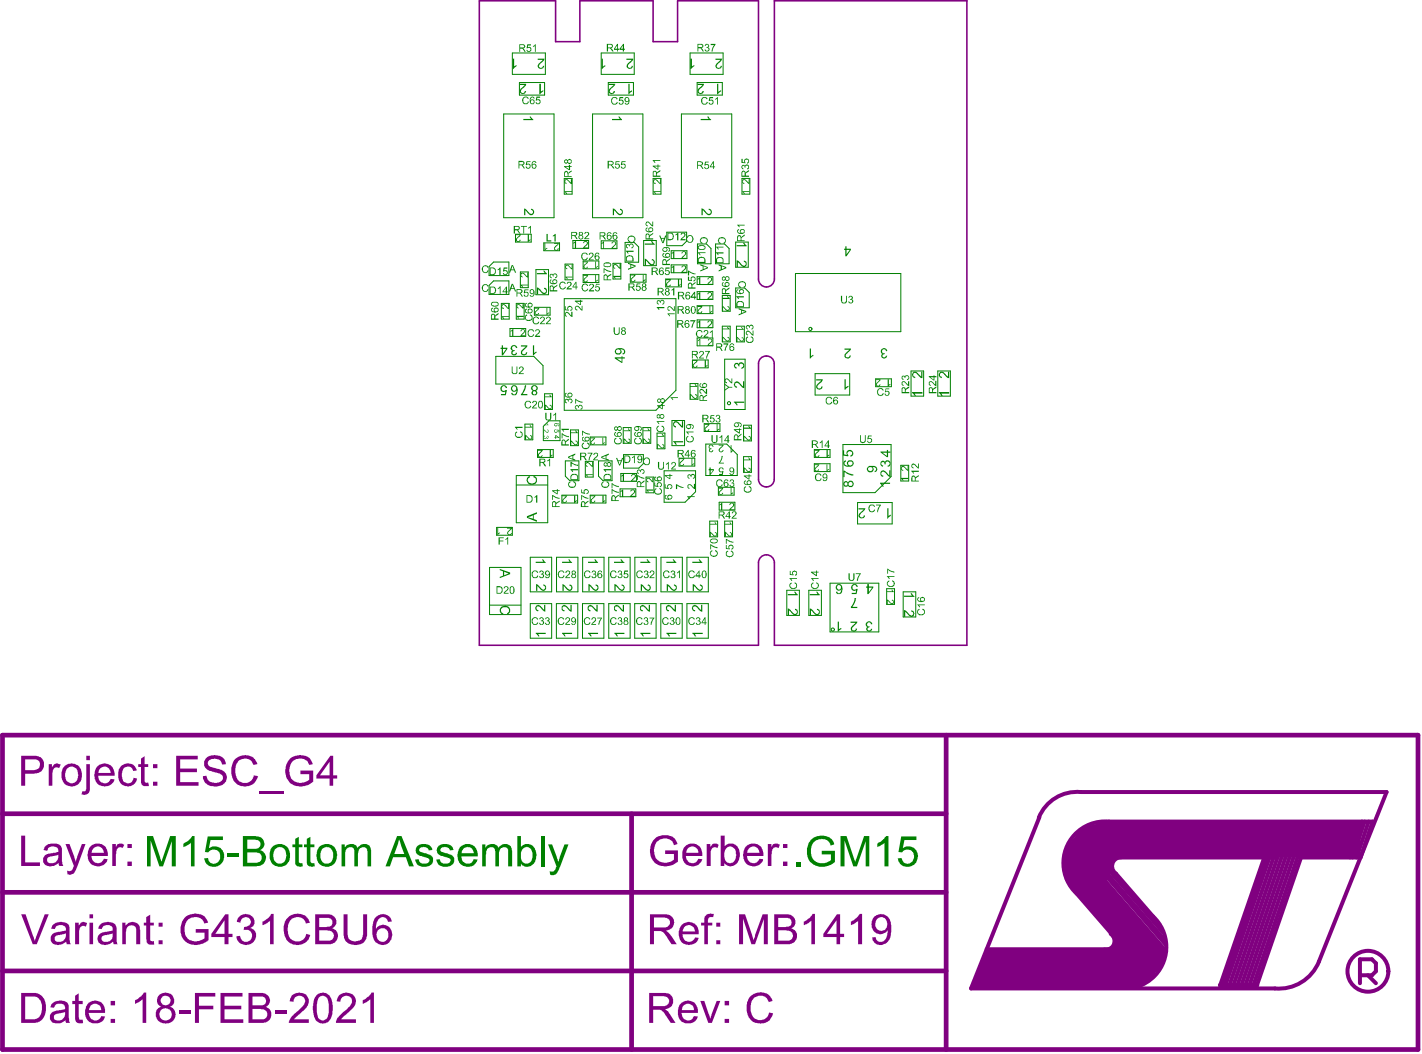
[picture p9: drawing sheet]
<svg xmlns="http://www.w3.org/2000/svg" width="301mm" height="223mm" viewBox="0 0 301 223" stroke-linecap="round" stroke-linejoin="round" font-family="sans-serif">
<g fill="#800080">
<path d="M208.8 200.8h26.1l1.5-2.5 7.4 8.4-2.5 2.4h-35.8z"/>
<path d="M229 175l4.8-1.2h54.1v7.6h-51.7l-2.3 5.9-4 4.1-4.7-6.2v-5.5z"/>
</g>
<path d="M.5 155.5h299.6v66.5h-299.6zM200.2 155.5v66.5M.5 172.1h199.7M133.7 172.1v49.9M.5 188.8h199.7M.5 205.4h199.7M258.2 208.4h7.8" fill="none" stroke="#800080" stroke-width="1"/>
<g fill="none" stroke="#800080" stroke-width=".84">
<path d="M220 172.9l-14.5 36.2h64.3M228.5 176.9l17.6 20.4M228.7 167.5h64.7l-14.3 35.9M228.7 178.3l17.7 20.4M229.1 179.6l17.7 20.4M234.7 173.8h55.8l-2.6 7.6h-12.3M288.2 173.8l-2.5 7.6M288.8 173.8l-2.6 7.6M289.6 173.8l-2.5 7.6M225.7 185.9l18.1 20.8M226.6 185.9l17.6 20.4M226.6 185.1l17.6 20.4"/>
<path d="M226.9 181.4h43.3M227 184.7l17.7 20.3M227.4 184.3l17.7 20.3M227.9 189l10.2 11.8h-29.3M227.9 183.8l17.6 20.4M228.3 183.4l17.6 20.4M228.7 183l17.5 20.1M228.7 182.1l17.7 20.4M228.7 181.3l17.7 20.4M229.1 180.9l17.7 20.3M236.1 184.8l7.9 9M267.8 180.5l-9.6 27.9"/>
<path d="M268.5 180.6l-9.5 27.6M268.9 180.6l-9.5 27.6M269.8 180.6l-9.6 27.6M270.6 180.6l-9.5 27.6M271.5 180.6l-9.6 27.6M272.3 180.6l-9.5 27.6M273.2 180.6l-9.6 27.6M274 180.6l-9.5 27.6M274.8 180.6l-9.5 27.6M275.6 180.5l-9.6 27.9"/>
</g>
<g fill="#800080">
<path d="M10.3 161.6h.7v.7a1.21 1.21 0 0 1 1.8-.6l-.3 .8a.87 .87 0 0 0-.9 0 .87 .87 0 0 0-.4 .8l-.1 2.9h-.8z"/>
<path d="M25.5 162.2a1.94 1.94 0 0 1 2-.7 1.94 1.94 0 0 1 1.4 1.5l-.7 .1a1.11 1.11 0 0 0-1.7-.8 2.41 2.41 0 0 0-.5 2.8 1.17 1.17 0 0 0 1.4 .6 1.17 1.17 0 0 0 .8-1.2l.8 .2a2 2 0 0 1-2.1 1.7 2 2 0 0 1-1.9-2.1v-.7a1.76 1.76 0 0 1 .5-1.4z"/>
<path d="M29.8 160.5l.8-.5v1.6h.8v.6h-.8v2.7a.38 .38 0 0 0 0 .4 .38 .38 0 0 0 .3 .2h.5l.1 .7a1.12 1.12 0 0 1-1.7-.8v-3.2h-.5v-.6h.5z"/>
<path d="M37.3 159.9h4.5v.7h-3.7v2h3.6v.7h-3.6v2.1h3.9v.8h-4.7z"/>
<path d="M43.5 160.5a2.7 2.7 0 0 1 4.1 .3l.2 .8-.8 .1a1.47 1.47 0 0 0-2-1.2 .88 .88 0 0 0-.9 .6 .88 .88 0 0 0 .2 1l1.4 .4a3 3 0 0 1 2.2 1.4 2.05 2.05 0 0 1-2.2 2.5 2.53 2.53 0 0 1-2.5-1.2l-.3-.5v-.5l.8-.1a1.62 1.62 0 0 0 1.9 1.5 1.33 1.33 0 0 0 1.6-1.2 1.21 1.21 0 0 0-1.2-.9l-.8-.2a3.2 3.2 0 0 1-1.9-1.1l-.1-1.1z"/>
<path d="M49.5 160.8a3.2 3.2 0 0 1 4.4-.3l.5 1.1-.8 .2a1.9 1.9 0 0 0-2.1-1.3 1.9 1.9 0 0 0-1.6 1.8 2.81 2.81 0 0 0 1.1 3.1 1.89 1.89 0 0 0 2.7-1.4l.9 .2-.2 .6a2.82 2.82 0 0 1-2.7 1.6 2.82 2.82 0 0 1-2.5-1.8 4.6 4.6 0 0 1 .3-3.8z"/>
<path d="M54.8 167.5h5.2v.5h-5.2z"/>
<path d="M61.4 160.5a3.2 3.2 0 0 1 4.4 .2l.4 .9-.8 .2a2.11 2.11 0 0 0-3.7-.5l-.1 .2a3 3 0 0 0 .5 3.6 2.7 2.7 0 0 0 3.3-.2v-1.1h-1.8v-.8h2.7l-.1 2.4a3.5 3.5 0 0 1-5.6-.9v-.1a4.2 4.2 0 0 1 .8-3.9z"/>
<path d="M148.2 211.7h.8l1.3 3.7 1.4-3.7h.7l-1.8 4.7h-.7z"/>
<path d="M158.6 211a2.97 2.97 0 0 1 4.4-.3l.5 1-.8 .3a1.89 1.89 0 0 0-1.7-1.4 1.89 1.89 0 0 0-1.9 1.1 3.6 3.6 0 0 0 .7 3.8 1.92 1.92 0 0 0 2.9-1.3l.9 .1a2.76 2.76 0 0 1-4.1 1.9h-.1a3.9 3.9 0 0 1-1-4.9z"/>
<path d="M149.5 193.4l.8-.2 .8 .1-.2 .8a.7 .7 0 0 0-.8-.1 .7 .7 0 0 0-.3 .8v.4h.9v.6h-.9v3.9h-.8v-3.9h-.6v-.6h.6v-1z"/>
<path d="M156.4 193.4h1.3l1.7 5.5 2-5.5h1.1v6.3h-.9v-5.3l-1.8 5.3h-.8l-1.8-5.4v5.4h-.8z"/>
<path d="M170.1 194.9a2.99 2.99 0 0 0 1.9-1.6h.5v6.4h-.8v-4.9l-1.4 .9h-.2z"/>
<path d="M180.1 194.9l.6-.2 .9-.9a.82 .82 0 0 1 .8-.5v6.4h-.8v-4.9l-.9 .6-.5 .3z"/>
<path d="M15.9 210.6l.8-.5v1.6h.8v.7h-.8v2.9a.37 .37 0 0 0 .2 .3 .37 .37 0 0 0 .3 .1h.3l.1 .7a1.17 1.17 0 0 1-1.3-.1 1.17 1.17 0 0 1-.4-1.3v-2.6h-.6v-.7h.6z"/>
<path d="M28.6 211.6l.6-.3 .9-.8a.82 .82 0 0 1 .8-.5v6.4h-.7v-5l-1.5 .9h-.1z"/>
<path d="M37.9 213.7h2.3v.8h-2.3z"/>
<path d="M41.3 210h4.3v.8h-3.5v1.9h3v.8h-3v2.9h-.8z"/>
<path d="M46.7 210h4.6v.8h-3.8v1.9h3.6v.8h-3.6v2.1h4v.8h-4.8z"/>
<path d="M58.2 213.7h2.4v.8h-2.4z"/>
<path d="M61.7 210.6a2.18 2.18 0 0 1 3.6 .8v.1a3.3 3.3 0 0 1-1.6 2.8l-1.5 1.3h3.1v.8h-4.2l.1-.4a5.2 5.2 0 0 1 2-2.2 2.8 2.8 0 0 0 1.4-2.2 1.25 1.25 0 0 0-1.4-1 1.25 1.25 0 0 0-1.1 1.3l-.8-.1z"/>
<path d="M71.7 210.6a2.16 2.16 0 0 1 3.5 .5 2.6 2.6 0 0 1-1.3 2.9l-1.7 1.6h3.1v.8h-4.2a2.42 2.42 0 0 1 1.2-2l.5-.5a3.1 3.1 0 0 0 1.7-2.3 1.24 1.24 0 0 0-1.4-1 1.24 1.24 0 0 0-1.1 1.3l-.7-.1z"/>
<path d="M76.8 211.6l.6-.3 .9-.8a.82 .82 0 0 1 .8-.5v6.4h-.7v-5l-1.5 .9h-.1z"/>
<path d="M5.3 160.6v2.3h1.7a1.2 1.2 0 0 0 1.4-.6 1.2 1.2 0 0 0-.4-1.5l-.3-.2zM4.5 159.9h2.6a1.92 1.92 0 0 1 2.2 1.8 1.92 1.92 0 0 1-2.1 2h-1.9v2.5h-.8z"/>
<path d="M14 162.7a2.51 2.51 0 0 0 .3 2.7 1.33 1.33 0 0 0 1.5 .1 1.33 1.33 0 0 0 .7-1.3 1.55 1.55 0 0 0-1.5-2h-.4zM13.7 162l.2-.1a2.23 2.23 0 0 1 2.5 0 2.23 2.23 0 0 1 .9 2.3 2.2 2.2 0 0 1-2.5 2.1 2.2 2.2 0 0 1-1.8-2.8l.2-.8z"/>
<path d="M18.3 159.9h.7v.9h-.7zM18.3 161.6h.7v4.9a1.31 1.31 0 0 1-.3 1.3 1.31 1.31 0 0 1-1.5 .3l.2-.7a.7 .7 0 0 0 .7-.2 .7 .7 0 0 0 .2-.7z"/>
<path d="M21.2 162.5l-.4 1h2.6a1.32 1.32 0 0 0-.7-1.2 1.32 1.32 0 0 0-1.5 .2zM20.5 162.2a2.2 2.2 0 0 1 2.6-.4 2.2 2.2 0 0 1 1.2 2.3h-3.5a1.36 1.36 0 0 0 1 1.6 1.36 1.36 0 0 0 1.6-.9l.9 .1a2.23 2.23 0 0 1-2.9 1.3 2.23 2.23 0 0 1-1.4-2.8z"/>
<path d="M32.4 161.6h.9v.9h-.9zM32.4 165.4h.9v.8h-.9z"/>
<path d="M69.7 161.1l-2 2.9h2zM69.9 159.9h.6v4.1h.9v.7h-.9v1.5h-.8v-1.5h-2.7v-.7z"/>
<path d="M138.2 210.7v2.1h1.9a1.11 1.11 0 0 0 1.2-.4 1.11 1.11 0 0 0 0-1.3v-.1l-.8-.3zM137.4 210h2.9a1.75 1.75 0 0 1 2.1 1.6 1.75 1.75 0 0 1-1.7 1.9l.7 .5 1.6 2.4h-1.1l-.9-1.5a2.28 2.28 0 0 0-1.7-1.3h-1.1v2.8h-.8z"/>
<path d="M144.6 212.7l-.2 .4-.1 .6h2.5a1.32 1.32 0 0 0-.7-1.3 1.32 1.32 0 0 0-1.5 .3zM143.8 212.6a2.18 2.18 0 0 1 2.6-.7 2.18 2.18 0 0 1 1.3 2.4h-3.5a1.37 1.37 0 0 0 .8 1.4 1.37 1.37 0 0 0 1.6-.3l.2-.5 .9 .1a2.25 2.25 0 0 1-3.9 .6 3.6 3.6 0 0 1 0-3z"/>
<path d="M153.4 211.7h.9v1h-.9zM153.4 215.5h.9v.9h-.9z"/>
<path d="M138.4 194.1v2.1h1.9a1.08 1.08 0 0 0 1.4-.7 1.08 1.08 0 0 0-.6-1.3zM137.5 193.4h3a1.75 1.75 0 0 1 2.1 1.5 1.75 1.75 0 0 1-1.6 2h-.2l.7 .4 1.7 2.4h-1.1l-.8-1.2a2.16 2.16 0 0 0-1.8-1.5h-1.1v2.7h-.9z"/>
<path d="M144.7 196.2l-.2 .8h2.6a1.32 1.32 0 0 0-.9-1.3 1.32 1.32 0 0 0-1.5 .5zM144.2 195.7a2.15 2.15 0 0 1 2.6-.4 2.15 2.15 0 0 1 1.1 2.3h-3.5a1.57 1.57 0 0 0 1.4 1.6l.8-.2 .5-.7 .8 .1a2.12 2.12 0 0 1-2.3 1.5 2.12 2.12 0 0 1-1.9-1.9 2.61 2.61 0 0 1 .5-2.3z"/>
<path d="M151.6 195.2h.8v.8h-.8zM151.6 198.9h.8v.8h-.8z"/>
<path d="M164.7 194.2v1.9h1.6a1 1 0 0 0 1.2-1 1 1 0 0 0-1.3-.9zM164.7 196.8v2.2h1.8a1.08 1.08 0 0 0 1.3-1.1 1.08 1.08 0 0 0-1.3-1zM163.8 193.4h2.6a1.6 1.6 0 0 1 1.8 .9 1.6 1.6 0 0 1-.6 2l-.1 .1a1.74 1.74 0 0 1 1.1 2 1.74 1.74 0 0 1-1.9 1.3h-2.9z"/>
<path d="M177 194.7l-2 2.8h2zM177.1 193.4h.7v4.1h.8v.7h-.8v1.5h-.8v-1.5h-2.8v-.7z"/>
<path d="M185.6 194.4a1.49 1.49 0 0 0 .7 2.5l.2 .1a1.49 1.49 0 0 0 1.3-1.6 1.49 1.49 0 0 0-1.5-1.4zM185 193.9h.1a2.05 2.05 0 0 1 2.2-.4 2.05 2.05 0 0 1 1.2 2 5 5 0 0 1-.6 3.6 1.94 1.94 0 0 1-3.3-.3l-.1-.5 .8-.1a1.15 1.15 0 0 0 1.2 1 1.15 1.15 0 0 0 1.1-1l.2-.3v-1.1a1.88 1.88 0 0 1-2.3 .7 1.88 1.88 0 0 1-1-2.2l.1-.9z"/>
<path d="M5.3 210.8v4.8h1.5a1.92 1.92 0 0 0 2.1-2.2 2.19 2.19 0 0 0-1.5-2.6zM4.5 210h2.4a2.81 2.81 0 0 1 2.8 3.4v.2a2.64 2.64 0 0 1-2.9 2.8h-2.3z"/>
<path d="M11.4 214.9a.83 .83 0 0 0 .2 .8 .83 .83 0 0 0 .9 .2 1.39 1.39 0 0 0 1.2-1.8l-.7 .2a2.32 2.32 0 0 0-1.6 .6zM10.9 212.4a2.42 2.42 0 0 1 3.6 0v2.9l.3 1.1h-.9v-.6a2.35 2.35 0 0 1-3 .3 1.58 1.58 0 0 1-.2-1.7l.1-.1a3.9 3.9 0 0 1 2.3-.7h.3a.55 .55 0 0 0 .4-.5 .55 .55 0 0 0-.3-.5 1.35 1.35 0 0 0-2.1 .6l-.7-.1z"/>
<path d="M19.2 212.7l-.3 1h2.6a1.39 1.39 0 0 0-.9-1.2 1.39 1.39 0 0 0-1.4 .2zM18.5 212.4a2.16 2.16 0 0 1 2.6-.5 2.16 2.16 0 0 1 1.1 2.4h-3.4a1.4 1.4 0 0 0 .9 1.5 1.4 1.4 0 0 0 1.7-.7v-.2l.8 .1a2.21 2.21 0 0 1-2.8 1.4 2.21 2.21 0 0 1-1.3-2.9z"/>
<path d="M23.4 211.7h.9v1h-.9zM23.4 215.5h.9v.9h-.9z"/>
<path d="M34 211.7a1.05 1.05 0 0 0 2.1 0 1.05 1.05 0 0 0-2.1 0zM33.7 214.6a1.35 1.35 0 0 0 2.7 0 1.35 1.35 0 0 0-2.7 0zM33.7 210.4a1.99 1.99 0 0 1 2.9 .4 1.35 1.35 0 0 1-.7 2.1 1.87 1.87 0 0 1 1.2 2.4 1.87 1.87 0 0 1-2.4 1.2 1.87 1.87 0 0 1-1.6-1.3 1.87 1.87 0 0 1 .5-2l.6-.3a1.49 1.49 0 0 1-.5-2.5z"/>
<path d="M53.4 210.8v1.9h1.6a.96 .96 0 0 0 1.3-.9 .96 .96 0 0 0-1.1-1zM53.4 213.4v2.2h1.9a1.07 1.07 0 0 0 1.3-1 1.07 1.07 0 0 0-1.2-1.1zM52.6 210h2.5a1.59 1.59 0 0 1 1.9 1 1.59 1.59 0 0 1-.8 2 1.69 1.69 0 0 1 1.2 1.8 1.69 1.69 0 0 1-1.5 1.5l-3.3 .1z"/>
<path d="M67.5 211a6.1 6.1 0 0 0 0 4.4 1.21 1.21 0 0 0 1.3 .3 1.21 1.21 0 0 0 .7-1.3l.1-.9a4 4 0 0 0-.6-2.6l-.9-.3zM67 210.5a1.93 1.93 0 0 1 2.1-.4 1.93 1.93 0 0 1 1.2 1.8v.4a4.8 4.8 0 0 1-.6 3.7 1.44 1.44 0 0 1-1.4 .5 2.02 2.02 0 0 1-1.9-2.1 6.6 6.6 0 0 1 .3-3.5z"/>
</g>
<path d="M287.8 206.3h2.5l.9-.8v-1.7l-.9-.9h-2.5v5.1M289.5 206.3l1.7 1.7" fill="none" stroke="#800080" stroke-width=".84"/>
<g fill="#800080">
<path d="M4.5 176.8h.8v5.6h3.2v.8h-4z"/>
<path d="M13.9 178.5h.8l1.3 3.8 1.3-3.8h.8l-1.8 4.9a2.2 2.2 0 0 1-1.3 1.6h-.7l-.1-.8a.9 .9 0 0 0 1 0 .9 .9 0 0 0 .4-.9v-.1z"/>
<path d="M23.8 178.5h.7v.7a1.05 1.05 0 0 1 1.8-.5l-.3 .7a.84 .84 0 0 0-1-.1 .84 .84 0 0 0-.4 .9l-.1 3h-.7z"/>
<path d="M138.2 177.8a3.4 3.4 0 0 1 4.6-.4l.6 1.1-.8 .3a2.03 2.03 0 0 0-3-1.2 2.96 2.96 0 0 0-.7 4.1 2.66 2.66 0 0 0 3.7 .1v-1.1h-1.8v-.8h2.7v2.4a3.7 3.7 0 0 1-5.6-.6v-.2a3.7 3.7 0 0 1 .3-3.7z"/>
<path d="M149.5 178.5h.8v.7a1.05 1.05 0 0 1 1.8-.5l-.3 .7a.89 .89 0 0 0-1-.1 .89 .89 0 0 0-.4 .9v3h-.9z"/>
<path d="M162.5 178.5h.7v.7a1.05 1.05 0 0 1 1.8-.5l-.2 .7a.91 .91 0 0 0-1-.1 .91 .91 0 0 0-.5 .9l-.1 3h-.7z"/>
<path d="M4.5 193.4h.9l2 5.7 2.1-5.7h.8l-2.5 6.3h-.9z"/>
<path d="M15.9 195.2h.8v.7a1.11 1.11 0 0 1 1.5-.7l.2 .1-.2 .7a.95 .95 0 0 0-1.1 0 .95 .95 0 0 0-.4 1v2.7h-.8z"/>
<path d="M25.9 195.2h.6v.6a1.72 1.72 0 0 1 2.1-.7 1.72 1.72 0 0 1 1.1 1.9v2.7h-.9v-2.7a1.04 1.04 0 0 0-.6-1.2 1.04 1.04 0 0 0-1.2 .3l-.4 1v2.6h-.7z"/>
<path d="M30.9 194l.9-.5v1.7h.7v.6h-.7v2.7a.5 .5 0 0 0 .1 .6 .5 .5 0 0 0 .6 0l.1 .7h-.6a1.03 1.03 0 0 1-1.1-1.2v-2.8h-.5v-.6h.5z"/>
<path d="M39 194.2a3.4 3.4 0 0 1 4.4-.2l.6 1.2-.8 .1a1.81 1.81 0 0 0-2.5-1.2 2.29 2.29 0 0 0-1.6 2.6 2.33 2.33 0 0 0 3.4 2.2l.8-.4v-1.2h-1.9v-.8h2.7v2.4a3.7 3.7 0 0 1-5.4-.3l-.2-.5a4.1 4.1 0 0 1 .5-3.9z"/>
<path d="M50.4 194.2a2.03 2.03 0 0 1 3.4 .2 1.56 1.56 0 0 1-.8 2 1.68 1.68 0 0 1 1.2 1.3 1.68 1.68 0 0 1-.7 1.6 2.16 2.16 0 0 1-3.5-.9v-.4h.8a1.27 1.27 0 0 0 1.5 1.2 1.27 1.27 0 0 0 1-1.6 1.27 1.27 0 0 0-1.7-.8l.1-.8a1.06 1.06 0 0 0 1.3-.6 1.06 1.06 0 0 0-.5-1.3l-.6-.1-.4 .2a.97 .97 0 0 0-.6 1l-.8-.2z"/>
<path d="M55.5 194.9a2.99 2.99 0 0 0 1.9-1.6h.5v6.4h-.8v-4.9l-1.4 .9h-.2z"/>
<path d="M60.5 194.5a2.93 2.93 0 0 1 4.5-.4l.6 1.1-.8 .1a1.95 1.95 0 0 0-2.3-1.3 1.95 1.95 0 0 0-1.5 2.1 2.42 2.42 0 0 0 1.6 3 1.96 1.96 0 0 0 2.2-1.6l.9 .3-.1 .1a2.84 2.84 0 0 1-4.8 1.1 4.3 4.3 0 0 1-.3-4.5z"/>
<path d="M72.7 193.4h.8v3.7a1.51 1.51 0 0 0 1.2 2h.7a1.31 1.31 0 0 0 1.4-1.4v-4.3h.9v3.7a2.38 2.38 0 0 1-2.6 2.8 2.3 2.3 0 0 1-2.4-2.8z"/>
<path d="M10 181.6a.8 .8 0 0 0 .2 .9 .8 .8 0 0 0 .9 .1 1.31 1.31 0 0 0 1.2-1.4v-.4l-.5 .2a2.79 2.79 0 0 0-1.8 .6zM9.5 179.1a2.7 2.7 0 0 1 2.9-.5 1.43 1.43 0 0 1 .7 1.5v2.2l.3 .9h-.9l-.1-.6a2.45 2.45 0 0 1-3 .2 1.48 1.48 0 0 1 0-1.6 1.48 1.48 0 0 1 1.3-.7l1.2-.2a.45 .45 0 0 0 .4-.3 .45 .45 0 0 0 0-.4 .87 .87 0 0 0-1.1-.6l-.8 .2-.4 .8-.8-.2z"/>
<path d="M19.7 179.6l-.3 .8h2.6a1.28 1.28 0 0 0-.9-1.3 1.28 1.28 0 0 0-1.4 .5zM19.1 179a2.22 2.22 0 0 1 2.6-.3 2.22 2.22 0 0 1 1.1 2.4h-3.4a1.35 1.35 0 0 0 1 1.5 1.35 1.35 0 0 0 1.6-.9h.8a2.19 2.19 0 0 1-3.8 .7 3.3 3.3 0 0 1-.4-2.2z"/>
<path d="M27 178.5h.9v.9h-.9zM27 182.3h.9v.9h-.9z"/>
<path d="M145.5 179.6l-.3 .8h2.6a1.28 1.28 0 0 0-.9-1.3 1.28 1.28 0 0 0-1.4 .5zM144.7 179.3a2.19 2.19 0 0 1 2.7-.7 2.19 2.19 0 0 1 1.2 2.5h-3.4a1.35 1.35 0 0 0 1 1.5 1.35 1.35 0 0 0 1.6-.9h.8a2.2 2.2 0 0 1-2.7 1.5 2.2 2.2 0 0 1-1.5-2.6z"/>
<path d="M153.5 179.6a2.61 2.61 0 0 0 .4 2.8 1.38 1.38 0 0 0 1.9-1.4v-.3a1.47 1.47 0 0 0-1.4-1.7zM152.5 176.8h.9v2.2a1.88 1.88 0 0 1 2-.4 1.88 1.88 0 0 1 1.2 1.8 3.3 3.3 0 0 1-.9 2.4 1.65 1.65 0 0 1-2.4-.2v.6h-.8z"/>
<path d="M158.4 179.6l-.3 .8h2.6a1.28 1.28 0 0 0-.8-1.3 1.28 1.28 0 0 0-1.5 .5zM157.8 179a2.22 2.22 0 0 1 2.6-.3 2.22 2.22 0 0 1 1.2 2.4h-3.5a1.35 1.35 0 0 0 1 1.5 1.35 1.35 0 0 0 1.6-.9h.9a2.19 2.19 0 0 1-3.9 .7 3.3 3.3 0 0 1-.4-2.2z"/>
<path d="M165.7 178.5h.9v.9h-.9zM165.7 182.3h.9v.9h-.9z"/>
<path d="M11.6 198.2a.8 .8 0 0 0 .2 .9 .8 .8 0 0 0 .9 .1 1.39 1.39 0 0 0 1.2-1.7l-2 .4zM11.1 195.8a2.42 2.42 0 0 1 3.5 0l.1 3.1 .3 .8h-.9l-.1-.5a2.45 2.45 0 0 1-3 .2 1.5 1.5 0 0 1 0-1.6 1.5 1.5 0 0 1 1.5-.7l1-.1a.49 .49 0 0 0 .5-.4 .49 .49 0 0 0-.1-.5 1.37 1.37 0 0 0-2.3 .4l-.8-.1z"/>
<path d="M18.9 193.4h.8v.8h-.8zM18.9 195.2h.8v4.5h-.8z"/>
<path d="M21.6 198.1a.81 .81 0 0 0 .1 1 .81 .81 0 0 0 1 .1 1.26 1.26 0 0 0 1.1-1.7l-1.9 .4zM21.1 195.6a2.59 2.59 0 0 1 3.3 0l.3 .6v1.8a2.55 2.55 0 0 0 .2 1.7h-.9a.21 .21 0 0 0 0-.4 .21 .21 0 0 0-.3 .1 1.95 1.95 0 0 1-2.9-.3 1.51 1.51 0 0 1 1.7-2l1.3-.2a.86 .86 0 0 0-.2-1 .86 .86 0 0 0-.9-.2l-.8 .2-.3 .6-.8-.1z"/>
<path d="M33.6 195.2h.8v.8h-.8zM33.6 198.9h.8v.8h-.8z"/>
<path d="M47.5 194.7l-1.9 2.8h1.9zM47.7 193.4h.7v4.1h.8v.7h-.8v1.5h-.9v-1.5h-2.8v-.7z"/>
<path d="M67.5 194.2v1.9h1.6a1.08 1.08 0 0 0 1.2-.8 .98 .98 0 0 0-1.2-1.1zM67.5 196.8v2.2h1.8a1.07 1.07 0 0 0 1.3-1 1.07 1.07 0 0 0-1.2-1.1zM66.7 193.4h2.5a1.61 1.61 0 0 1 1.8 .8 1.61 1.61 0 0 1-.4 2l-.3 .2a1.77 1.77 0 0 1 1.1 2.1 1.77 1.77 0 0 1-2.1 1.2h-2.6z"/>
<path d="M79.3 194.2a1.98 1.98 0 0 1 2-.9 1.98 1.98 0 0 1 1.6 1.6l-.8 .1a1.12 1.12 0 0 0-1-1 1.12 1.12 0 0 0-1.2 .8l-.2 .2-.1 1.4a1.92 1.92 0 0 1 2.5-.5 1.92 1.92 0 0 1 .7 2.5 2.02 2.02 0 0 1-2.2 1.5 2.02 2.02 0 0 1-1.7-2 6.1 6.1 0 0 1 .4-3.7zM79.9 196.9a1.52 1.52 0 0 0 1.2 2.3 1.5 1.5 0 0 0 1.1-1.2 1.5 1.5 0 0 0-.6-1.5l-.3-.1h-.6z"/>
</g>
<g fill="none" stroke="#800080" stroke-width=".84">
<path d="M228.7 167.5a8.7 8.7 0 0 0-8.9 5.5M234.7 173.8a8.8 8.8 0 0 0-8.9 5.2 8.8 8.8 0 0 0 2.1 10M235 197.5a1.81 1.81 0 0 1 .7 2.2 1.81 1.81 0 0 1-2 1.1M237.3 181.3a1.89 1.89 0 0 0-1.9 1.3 1.89 1.89 0 0 0 .7 2.2M244 193.8a8.8 8.8 0 0 1-3.6 15M279.1 203.4a9.1 9.1 0 0 1-9.3 5.7"/>
<circle cx="289.5" cy="205.5" r="4.3"/>
</g>
<circle cx="231.3" cy="204.2" r=".84" fill="#800080"/>
<path d="M163.9 .2v58.8a1.68 1.68 0 0 1-1.7 1.7 1.68 1.68 0 0 1-1.7-1.7v-58.8h-17.1v8.6h-5.2v-8.6h-15.5v8.6h-5.1v-8.6h-16.2v136.3h59.1v-17.5a1.68 1.68 0 0 1 1.7-1.6 1.68 1.68 0 0 1 1.7 1.6v17.5h40.7v-136.3M163.9 .2h40.7M163.9 .2h.1M204.6 .2h.1M160.8 76a1.69 1.69 0 0 1 1.9-.6 1.69 1.69 0 0 1 1.1 1.5v24.5a1.66 1.66 0 0 1-1.6 1.6 1.66 1.66 0 0 1-1.7-1.6v-24.5z" fill="none" stroke="#800080" stroke-width=".33"/>
<g fill="none" stroke="#008000" stroke-width=".21">
<path d="M108.4 11.2h7v4.5h-7zM109.9 17.5h5.3v2.6h-5.3zM127.2 11.2h7v4.5h-7zM128.7 17.5h5.3v2.6h-5.3zM146 11.2h7v4.5h-7zM147.5 17.5h5.4v2.6h-5.4zM106.6 24.1h10.6v22h-10.6zM119.4 37.7h1.7v3.4h-1.7zM125.4 24.1h10.6v22h-10.6zM138.2 37.7h1.7v3.4h-1.7zM144.2 24.1h10.7v22h-10.7zM157 37.7h1.7v3.4h-1.7z"/>
<path d="M103.5 56.4l.9-1h3.3v2.9h-4.2zM109.1 49.5h3.3v1.7h-3.3zM110.1 57.5h1.7v3.4h-1.7zM113.4 57h2.7v5.3h-2.7zM115.1 51.4h3.3v1.6h-3.3zM119.6 55.9h1.6v3.3h-1.6zM121.2 50.9h3.4v1.6h-3.4zM123.4 55.2h3.3v1.7h-3.3zM123.4 58.1h3.3v1.7h-3.3zM127.2 50.9h3.4v1.7h-3.4zM129.7 55.7h1.7v3.3h-1.7zM132.3 51.3h1.9l.9 .9v3.3h-2.8z"/>
<path d="M133.4 58h3.3v1.7h-3.3zM136.2 50.9h2.7v5.3h-2.7zM140.9 59h3.3v1.7h-3.3zM141.1 49.1h4.2v1.9l-1 1h-3.2zM142 53h3.4v1.7h-3.4zM142 56h3.4v1.7h-3.4zM147.5 58.5h3.4v1.7h-3.4zM147.6 51.6h1.9l1 1v3.2h-2.9zM151.4 51.6h1.9l1 1v3.2h-2.9zM155.7 51.2h2.6v5.3h-2.6zM168.3 57.9h22.3v12.3h-22.3zM103.5 60.4l.9-1h3.3v2.9h-4.2z"/>
<path d="M104.9 75.4h8.1l1.9 1.9v3.9h-10zM106.1 64.2h1.7v3.3h-1.7zM107.9 69.5h3.3v1.7h-3.3zM109.3 64.2h1.6v3.3h-1.6zM113.1 65h3.3v1.7h-3.3zM119.4 63.2h23.6v19.4l-4.2 4.2h-19.4zM146.5 76.1h3.4v1.7h-3.4zM147.5 61.7h3.4v1.6h-3.4zM147.5 64.7h3.4v1.6h-3.4zM147.5 67.7h3.4v1.6h-3.4zM147.5 71.5h3.4v1.7h-3.4zM152.9 62.5h1.6v3.3h-1.6z"/>
<path d="M152.9 69h1.6v3.3h-1.6zM153.4 76h4.3v10.6h-4.3zM155.7 60.9h1.9l.9 1v3.2h-2.8zM155.8 69h1.7v3.3h-1.7zM172.5 79h7.3v4.6h-7.3zM192.8 78.5h2.7v5.3h-2.7zM198.5 78.5h2.6v5.3h-2.6zM111.1 89.7h1.6v3.3h-1.6zM113.7 95.1h3.4v1.7h-3.4zM115 90.2l1.2-1.2h2.3v4.2h-3.5zM115.2 83.3h1.7v3.3h-1.7zM119.6 97.5h2.9v4.2h-1.9l-1-1z"/>
<path d="M120.7 90.9h1.7v3.4h-1.7zM123.9 97.6h1.6v3.3h-1.6zM124.9 92.4h3.3v1.7h-3.3zM126.7 97.5h2.8v4.2h-1.9l-.9-1zM131.9 90.4h1.6v3.4h-1.6zM132 96.2h4.1v1.9l-.9 .9h-3.2zM136 90.4h1.7v3.4h-1.7zM139 91.6h1.7v3.3h-1.7zM140.5 99.6h6.7v4.4l-2.2 2.2h-4.5zM142.2 88.9h2.7v5.4h-2.7zM143.7 96.9h3.3v1.7h-3.3zM146 81.1h1.7v3.4h-1.7z"/>
<path d="M149 89.6h3.4v1.7h-3.4zM149.4 93.9h4.4l2.2 2.3v4.4h-6.6zM157.3 89.9h1.7v3.4h-1.7zM157.3 96.6h1.7v3.3h-1.7zM172.3 95.1h3.4v1.7h-3.4zM172.3 98.1h3.4v1.7h-3.4zM178.4 94h10.2v6.8l-3.4 3.4h-6.8zM185.3 80.1h3.3v1.7h-3.3zM190.6 98.4h1.7v3.4h-1.7zM105.1 111.6h3.3v1.6h-3.3zM109.3 100.6h6.6v10h-6.6zM109.3 102.6h6.6"/>
<path d="M112.2 117.9h4.5v7.3h-4.5zM117.8 117.9h4.5v7.3h-4.5zM118.9 104.7h3.3v1.7h-3.3zM123.3 117.9h4.5v7.3h-4.5zM124.9 104.7h3.3v1.7h-3.3zM128.8 117.9h4.5v7.3h-4.5zM131.2 103.4h3.3v1.7h-3.3zM131.4 100.2h3.3v1.6h-3.3zM134.3 117.9h4.6v7.3h-4.6zM136.7 100.9h1.7v3.3h-1.7zM139.9 117.9h4.5v7.3h-4.5zM145.4 117.9h4.5v7.3h-4.5z"/>
<path d="M150.2 110.2h1.7v3.4h-1.7zM152 103.1h3.3v1.6h-3.3zM152.2 106.2h3.3v1.7h-3.3zM153.4 110.2h1.6v3.4h-1.6zM181.5 106.3h7.3v4.5h-7.3zM103.6 128h6.7M103.6 120h6.7v10h-6.7zM112.2 127.7h4.5v7.3h-4.5zM117.7 127.7h4.6v7.3h-4.6zM123.3 127.7h4.5v7.3h-4.5zM128.8 127.7h4.5v7.3h-4.5zM134.3 127.7h4.5v7.3h-4.5z"/>
<path d="M139.8 127.7h4.6v7.3h-4.6zM145.4 127.7h4.5v7.3h-4.5zM166.5 124.9h2.7v5.3h-2.7zM171.2 124.9h2.6v5.3h-2.6zM175.7 123.4h10.3v10.3h-10.3zM187.6 124.5h1.7v3.4h-1.7zM191.1 125.2h2.7v5.3h-2.7z"/>
</g>
<g fill="#008000">
<path d="M110.9 44.1l.7 .5a.88 .88 0 0 0 1 .6l.2-.1v-.3a.34 .34 0 0 0-.4-.4v-.2a.66 .66 0 0 1 .5 1 .66 .66 0 0 1-1.1-.1l-.6-.6v1h-.3z"/>
<path d="M110.7 25.2h1.7l-.3-.4v-.1h.3l.5 .7h-2.2z"/>
<path d="M111.4 34.1h.9v.2h-.7l-.1 .4a.53 .53 0 0 1 .8 .3 .53 .53 0 0 1-.4 .7 .53 .53 0 0 1-.6-.5h.1a.37 .37 0 0 0 .5 .3 .37 .37 0 0 0 .2-.6 .37 .37 0 0 0-.6 0h-.2z"/>
<path d="M113.6 57.8h1.7l-.3-.5h.2l.5 .7h-2.1z"/>
<path d="M113.6 60.8l.4 .1 .4 .5a.95 .95 0 0 0 1 .5v-.1a.4 .4 0 0 0 .1-.4 .4 .4 0 0 0-.4-.3v-.2a.66 .66 0 0 1 .6 1 .66 .66 0 0 1-1.1 0l-.7-.8v1.1h-.3z"/>
<path d="M116.3 58.1l.2-.2h.4l.1 .2a.5 .5 0 0 1 .8 0 .5 .5 0 0 1-.3 .8l-.1-.2a.36 .36 0 0 0 .4-.4 .36 .36 0 0 0-.4-.3 .36 .36 0 0 0-.3 .4l.1 .1-.2-.1a.28 .28 0 0 0-.3-.3 .28 .28 0 0 0-.2 .3 .28 .28 0 0 0 .2 .3v.2l-.4-.3z"/>
<path d="M105.8 128.6a1.15 1.15 0 0 1 1.3-.5 1.15 1.15 0 0 1 .9 1.1l-.1 .4-.3 .3-.2 .1-.1-.3a.68 .68 0 0 0 .4-.9 .68 .68 0 0 0-.9-.3 .65 .65 0 0 0-.8 .5 .65 .65 0 0 0 .5 .7l-.1 .3a.97 .97 0 0 1-.6-1.4z"/>
<path d="M106.7 124.1a.55 .55 0 0 1 .8 .2 .55 .55 0 0 1-.3 .8l-.3 .3h.7v.2h-1.1l.4-.6a.44 .44 0 0 0 .5-.4 .44 .44 0 0 0-.3-.5l-.5 .4z"/>
<path d="M127.2 51.4l.6-.4v1.6h-.1v-1.2l-.3 .2h-.2z"/>
<path d="M129.4 51.3a.62 .62 0 0 1 1 .2v.3l-.8 .6h.8v.2h-1.1l.6-.7a.34 .34 0 0 0 .3-.3 .34 .34 0 0 0-.3-.3h-.3v.2h-.3z"/>
<path d="M121.3 51.3l.6-.3v1.6h-.2v-1.3l-.4 .3z"/>
<path d="M123.5 51.1a.55 .55 0 0 1 .9 .1 .55 .55 0 0 1-.4 .8l-.4 .4h.8v.2h-1.1l.3-.5a.69 .69 0 0 0 .5-.9h-.4l-.1 .2h-.2z"/>
<path d="M123.8 49.1a.52 .52 0 0 1 .6 0 .52 .52 0 0 1 .2 .6l-.8 .7h.9v.2h-1.1l.5-.7a.34 .34 0 0 0 .3-.3 .34 .34 0 0 0-.3-.4l-.4 .3z"/>
<path d="M166.7 125.7h1.7l-.3-.5h.2l.5 .7h-2.1z"/>
<path d="M166.7 128.7l.3 .1 .6 .5a.61 .61 0 0 0 .4 .5 .61 .61 0 0 0 .7-.2l-.1-.4-.4-.2v-.2a.67 .67 0 0 1 .5 1.1 .67 .67 0 0 1-1.1-.2l-.6-.6v1h-.3z"/>
<path d="M167.1 123.5l.4-.3 .1 .2a.55 .55 0 0 0-.2 .8 .55 .55 0 0 0 .7 .1 .48 .48 0 0 0 .4-.4 .48 .48 0 0 0-.4-.5l.1-.2a.71 .71 0 0 1 .4 .9 .71 .71 0 0 1-.8 .5 .72 .72 0 0 1-.7-.4 .72 .72 0 0 1 0-.7z"/>
<path d="M167 122.3h1.7v.2h-1.3l.2 .3-.1 .1z"/>
<path d="M167.1 120.8h.2v.6l.4 .1a.5 .5 0 0 1 .2-.7 .5 .5 0 0 1 .7 .2 .5 .5 0 0 1-.2 .7l-.2 .1v-.3a.33 .33 0 0 0 .2-.5 .33 .33 0 0 0-.5 0v.7l-.8-.1z"/>
<path d="M113.8 12.4h1.4l-.1 .3-.4 .5a.88 .88 0 0 0-.6 1l.2 .2h.3l.3-.5h.2a.76 .76 0 0 1-1.2 .5 .91 .91 0 0 1 .5-1.2l.4-.5h-1z"/>
<path d="M108.5 12.4h.3v1.7l.5-.3v.2l-.6 .4v.2h-.2z"/>
<path d="M111.6 9.4h.8v.2h-.6l-.1 .4a.49 .49 0 0 1 .6 0 .49 .49 0 0 1 .1 .6 .53 .53 0 0 1-.5 .4 .53 .53 0 0 1-.5-.4h.2a.37 .37 0 0 0 .5 .2 .37 .37 0 0 0 .2-.5 .37 .37 0 0 0-.5-.2l-.4 .1z"/>
<path d="M112.8 9.8l.6-.4v1.6h-.2v-1.3l-.3 .3z"/>
<path d="M141.9 84h1.6v.2h-1.2l.1 .3v.1h-.1z"/>
<path d="M139 64.9h1.6v.3h-1.3l.3 .2-.3 .1z"/>
<path d="M139.1 63.6l.5-.1 .1 .2a.5 .5 0 0 1 .8 0 .5 .5 0 0 1-.3 .7v-.1a.31 .31 0 0 0 .2-.4 .31 .31 0 0 0-.4-.2 .31 .31 0 0 0-.2 .4l-.1-.1a.3 .3 0 0 0-.3-.3 .3 .3 0 0 0-.3 .3 .3 .3 0 0 0 .3 .3l-.1 .1-.3-.2z"/>
<path d="M119.5 66.2a.67 .67 0 0 1 1.1 .3l.3 .3v-.8h.2v1.1l-.5-.3a.77 .77 0 0 0-.9-.5v.1a.26 .26 0 0 0 0 .3 .26 .26 0 0 0 .3 .1 .22 .22 0 0 1-.3 .2 .22 .22 0 0 1-.2-.3z"/>
<path d="M119.5 64.8h.2v.6l.4 .1a.55 .55 0 0 1 .2-.7 .55 .55 0 0 1 .7 .1 .55 .55 0 0 1 0 .7l-.3 .2-.1-.3a.32 .32 0 0 0 .4-.4 .32 .32 0 0 0-.5-.2l-.3 .2 .2 .6-.9-.1z"/>
<path d="M141.3 66.3h1.5v.2h-1.2l.2 .2v.2h-.2z"/>
<path d="M141.3 64.9a.87 .87 0 0 1 1.2 .5l.1 .1v-.7h.2v1l-.4-.1a.84 .84 0 0 0-1-.7v.5h.3v.3l-.4-.3z"/>
<path d="M121.7 64.9a.74 .74 0 0 1 1.2 .5h.2v-.7h.2v1l-.5-.3a.68 .68 0 0 0-1-.4v.3l.4 .1v.3l-.5-.2z"/>
<path d="M119.5 84.5h.2a.28 .28 0 0 1 .3-.1 .28 .28 0 0 1 .2 .2 .5 .5 0 0 1 .9-.1 .5 .5 0 0 1-.4 .8l-.1-.2a.34 .34 0 0 0 .4-.3 .34 .34 0 0 0-.4-.3 .34 .34 0 0 0-.2 .5l-.2-.1a.28 .28 0 0 0-.3-.3 .28 .28 0 0 0-.2 .3 .28 .28 0 0 0 .3 .2v.2l-.5-.2z"/>
<path d="M121.7 85.9a.42 .42 0 0 1 .7 0 .5 .5 0 0 1 .9 0 .5 .5 0 0 1-.5 .7v-.1a.34 .34 0 0 0 .3-.4 .34 .34 0 0 0-.4-.3 .34 .34 0 0 0-.2 .5l-.2-.2a.25 .25 0 0 0-.4 0 .25 .25 0 0 0 .2 .4h.1a.29 .29 0 0 1-.4 .1 .29 .29 0 0 1-.1-.4z"/>
<path d="M121.7 84.4l1.1 .6h.5v.2l-.8-.2-.6-.4v.8h-.2z"/>
<path d="M129.9 69.2h.2v1a.26 .26 0 0 0 0 .3 .26 .26 0 0 0 .3 .1 .42 .42 0 0 0 .6-.4v-1h.1v1a.64 .64 0 0 1-.6 .7 .64 .64 0 0 1-.6-.7z"/>
<path d="M155.5 80.8a1.03 1.03 0 0 1 1.4 .6l.3 .3v-1h.3v1.4a1.23 1.23 0 0 1-1-.8 .47 .47 0 0 0-.6-.3 .47 .47 0 0 0-.3 .5l.1 .2h.3v.3a.77 .77 0 0 1-.5-1.2z"/>
<path d="M155.4 77a.55 .55 0 0 1 .9 0 .65 .65 0 0 1 1-.2 .65 .65 0 0 1 0 1l-.3 .2-.1-.2a.42 .42 0 0 0 .4-.5 .42 .42 0 0 0-.5-.4 .42 .42 0 0 0-.3 .5h-.3a.35 .35 0 0 0-.2-.4 .35 .35 0 0 0-.5 .3 .35 .35 0 0 0 .4 .4v.2a.59 .59 0 0 1-.6-.3 .59 .59 0 0 1 .1-.6z"/>
<path d="M155.3 85h2.2v.2h-1.7l.3 .5h-.3z"/>
<path d="M153.4 81.2l.9 .6h.7v.2h-.7l-.9 .7v-.3l.7-.5-.7-.5z"/>
<path d="M153.4 80.1a.96 .96 0 0 1 1.2 .6l.2 .1v-.7h.2v1h-.3l-.6-.7a.34 .34 0 0 0-.6 0 .34 .34 0 0 0 .4 .5l-.1 .2a.57 .57 0 0 1-.4-1z"/>
<path d="M132.9 50.2h.1a.8 .8 0 0 1 1.1-.3 .8 .8 0 0 1 .2 1.1l-.3 .3v-.3a.53 .53 0 0 0 .2-.7 .53 .53 0 0 0-.7-.2 .47 .47 0 0 0-.5 .4 .47 .47 0 0 0 .4 .5l-.1 .3a.83 .83 0 0 1-.4-1.1z"/>
<path d="M132.5 53h1.6v.3h-1.3l.3 .3h-.3z"/>
<path d="M132.5 51.8l.1-.2h.4l.1 .2a.5 .5 0 0 1 .9 0 .5 .5 0 0 1-.3 .7l-.1-.1a.3 .3 0 0 0 .3-.4 .3 .3 0 0 0-.4-.2 .3 .3 0 0 0-.2 .4l-.2-.1a.28 .28 0 0 0-.2-.3 .28 .28 0 0 0-.3 .3 .28 .28 0 0 0 .3 .3v.1l-.3-.1z"/>
<path d="M105.3 111.6h.1v1.2l.4-.2v.2l-.4 .4h-.1z"/>
<path d="M107.3 111.6h1.1v.2l-.4 .4a.64 .64 0 0 0-.4 .8l.3 .1 .2-.4h.3a.52 .52 0 0 1-.8 .4 .52 .52 0 0 1 0-.9l.5-.4h-.8z"/>
<path d="M105.5 113.7h1.1v.1h-.8v.6h.7v.1h-.7v.7h-.3z"/>
<path d="M106.9 114l.6-.4v1.6h-.1v-1.2l-.3 .2h-.2z"/>
<path d="M111.1 81.5h.2v.7l-.7 1.2h1v.2h-1.4v-.2l.6-.9z"/>
<path d="M106 81.7a.72 .72 0 0 1 .8-.2 .72 .72 0 0 1 .5 .6h-.3a.46 .46 0 0 0-.6-.3 .46 .46 0 0 0-.2 .6 .46 .46 0 0 0 .7 .2l.4-.1-.3 1.1h-1v-.2h.9v-.6a.61 .61 0 0 1-.6 0 .61 .61 0 0 1-.4-.5z"/>
<path d="M108.1 73.3h.1a.68 .68 0 0 1 .7-.3 .68 .68 0 0 1 .6 .6h-.3a.43 .43 0 0 0-.5-.4 .43 .43 0 0 0-.3 .6 .43 .43 0 0 0 .6 .3l-.1 .1a.38 .38 0 0 0-.4 .4 .38 .38 0 0 0 .3 .4l.3-.2v-.2l.3 .1a.58 .58 0 0 1-.9 .4 .58 .58 0 0 1 0-1l-.5-.3z"/>
<path d="M110.2 73h1.4v.3l-.3 .3a1.21 1.21 0 0 0-.8 1.1l.4 .3 .4-.2v-.3l.3 .1a.67 .67 0 0 1-1 .5 .67 .67 0 0 1-.1-1.1l.8-.7h-1.1z"/>
<path d="M112.8 73h.2v1.7l.5-.3v.3l-.6 .5h-.1z"/>
<path d="M108.3 77.5h.2v1a.43 .43 0 0 0 .4 .5 .43 .43 0 0 0 .4-.5v-1h.2v1a.64 .64 0 0 1-.4 .7 .64 .64 0 0 1-.8-.3z"/>
<path d="M109.8 77.8a.52 .52 0 0 1 .9-.1 .52 .52 0 0 1-.3 .8l-.3 .5h.7v.1h-1.1l.5-.6a.49 .49 0 0 0 .2-.8h-.2l-.2 .3h-.2z"/>
<path d="M115.1 90.8l.5 .5a.18 .18 0 0 0 .3 0 .18 .18 0 0 0 0-.3l-.1-.1a.33 .33 0 0 1 .3 .5 .33 .33 0 0 1-.6-.1l-.4-.3v.5z"/>
<path d="M117.3 90.9l.3-.1v.2a.25 .25 0 0 0-.2 .3 .25 .25 0 0 0 .4 .1 .25 .25 0 0 0 0-.4v-.1l.6 .1v.5h-.2v-.5h-.3a.39 .39 0 0 1-.1 .5 .39 .39 0 0 1-.5-.1 .39 .39 0 0 1 0-.5z"/>
<path d="M115.1 92.3l.1-.2 .1 .2a.2 .2 0 0 0-.1 .2 .2 .2 0 0 0 .2 .2 .2 .2 0 0 0 .2-.2v-.1a.18 .18 0 0 0 .1 .3 .18 .18 0 0 0 .3-.2 .18 .18 0 0 0-.2-.2v-.2a.32 .32 0 0 1 .3 .5 .32 .32 0 0 1-.5 0l-.1 .2a.37 .37 0 0 1-.4-.1 .37 .37 0 0 1 0-.4z"/>
<path d="M115.1 89.9h.8l-.2-.2 .2-.1 .2 .3z"/>
<path d="M115.4 87.3h.2v1a.4 .4 0 0 0 .4 .5 .4 .4 0 0 0 .4-.5v-1h.3l-.1 1.4a.65 .65 0 0 1-.8 .2 .65 .65 0 0 1-.4-.6z"/>
<path d="M117.1 87.7l.6-.4v1.6h-.2v-1.2l-.2 .2h-.2z"/>
<path d="M154.6 94.2h.2v1.2l.4-.2-.4 .6h-.2z"/>
<path d="M152.1 94.1h1.1l-.4 .6a.55 .55 0 0 0-.4 .8l.4-.1 .1-.2h.2a.5 .5 0 0 1-.8 .3 .5 .5 0 0 1 .1-.8l.4-.5h-.7z"/>
<path d="M152.2 99.1a.6 .6 0 0 1 1 .2h-.3a.34 .34 0 0 0-.5-.2 .34 .34 0 0 0 0 .6h.7l-.2 .8h-.7v-.3h.6v-.4a.51 .51 0 0 1-.6-.1 .51 .51 0 0 1 0-.6z"/>
<path d="M152.7 96.5l.2-.1v.3l-.2 .8-.4 .4h.9v.1h-1.1l.5-.8z"/>
<path d="M150.1 94.2a.61 .61 0 0 1 .9 .3h-.2a.33 .33 0 0 0-.3-.3 .33 .33 0 0 0-.3 .4 .33 .33 0 0 0 .4 .2v.2a.26 .26 0 0 0-.4 .3 .26 .26 0 0 0 .4 .1l.1-.2 .3 .1a.48 .48 0 0 1-.6 .3 .48 .48 0 0 1-.3-.6l.1-.1-.2-.1z"/>
<path d="M150.6 92.1h.2v.9a.4 .4 0 0 0 .4 .5 .4 .4 0 0 0 .4-.5v-.9h.2v.9a.64 .64 0 0 1-.6 .7 .64 .64 0 0 1-.6-.7z"/>
<path d="M152.3 92.5l.5-.4v1.6h-.1v-1.2l-.3 .1h-.1z"/>
<path d="M178.7 73.7h1.4v.3l-.5 .4a.91 .91 0 0 0-.5 1.1l.3 .1a.34 .34 0 0 0 .4-.4h.3a.65 .65 0 0 1-1 .6 .65 .65 0 0 1-.1-1.1l.7-.7h-1z"/>
<path d="M186.5 73.9a.72 .72 0 0 1 .7-.2 .72 .72 0 0 1 .6 .5l-.3 .1a.43 .43 0 0 0-.5-.4 .43 .43 0 0 0-.3 .6 .43 .43 0 0 0 .6 .2v.2a.37 .37 0 0 0-.5 .2 .37 .37 0 0 0 .1 .5 .37 .37 0 0 0 .5-.2l.1-.2h.3a.62 .62 0 0 1-.8 .6 .62 .62 0 0 1-.4-.8l.1-.2-.2-.1-.2-.4z"/>
<path d="M171.4 73.7h.2v1.6l.5-.2v.2h-.1l-.5 .5h-.1z"/>
<path d="M178 62.6h.2v1a.43 .43 0 0 0 .5 .4 .43 .43 0 0 0 .4-.5v-.9h.1v.9a.64 .64 0 0 1-.6 .7 .64 .64 0 0 1-.6-.7z"/>
<path d="M179.6 62.8a.48 .48 0 0 1 .6-.2 .48 .48 0 0 1 .2 .7h-.2a.48 .48 0 0 1 .1 .9 .48 .48 0 0 1-.7-.4h.1a.34 .34 0 0 0 .4 .2 .34 .34 0 0 0 .3-.4 .34 .34 0 0 0-.5-.2v-.1a.27 .27 0 0 0 .3-.2 .27 .27 0 0 0-.1-.4 .27 .27 0 0 0-.4 .2l-.1 .1z"/>
<path d="M181.7 107.5h1.4l-.3 .6a1.21 1.21 0 0 0-.8 1.2l.4 .2a.34 .34 0 0 0 .4-.5h.2a.68 .68 0 0 1-.6 .7 .68 .68 0 0 1-.7-.6 .68 .68 0 0 1 .5-.7l.6-.6h-1.1z"/>
<path d="M187.8 107.5h.2v1.7l.5-.3v.2l-.4 .3-.2 .3h-.1z"/>
<path d="M183.9 107h.1a.7 .7 0 0 1 1.1 .2l-.1 .1a.54 .54 0 0 0-.7-.4 .54 .54 0 0 0-.3 .7 .51 .51 0 0 0 .4 .6 .51 .51 0 0 0 .6-.4h.2a.76 .76 0 0 1-1 .5 .76 .76 0 0 1-.3-1.1z"/>
<path d="M185.4 106.7h1l-.4 .8-.2 .9h-.2v-.6l.6-.9h-.8z"/>
<path d="M178.5 99.6h.3l.8 .6 1 .1v.3l-.8-.1-1.1-.6v1h-.2z"/>
<path d="M186.3 99.8a.72 .72 0 0 1 1.3 .1l.6 .7v-1.1h.2v1.4l-.3-.1-.3-.3a1.09 1.09 0 0 0-1.1-.7l-.1 .2a.38 .38 0 0 0 0 .4 .38 .38 0 0 0 .3 .2v.2a.66 .66 0 0 1-.6-.9z"/>
<path d="M186.2 102.1h2.2v.3h-1.7l.3 .5h-.3l-.5-.5z"/>
<path d="M178.4 95.3h.2v.8l.6 .2a.74 .74 0 0 1 .3-1.1 .74 .74 0 0 1 1.1 .5 .74 .74 0 0 1-.6 .9v-.3a.43 .43 0 0 0 .3-.6 .43 .43 0 0 0-.7-.2l-.2 .1-.1 .3 .3 .4-.1 .2-1.1-.1z"/>
<path d="M186.4 97.6l.6-.1 .3 .3a.65 .65 0 0 1 1-.2 .65 .65 0 0 1-.2 1l-.3 .1v-.2a.43 .43 0 0 0 .4-.5 .43 .43 0 0 0-.5-.4 .43 .43 0 0 0-.3 .6h-.2a.36 .36 0 0 0-.3-.4 .36 .36 0 0 0-.4 .3 .36 .36 0 0 0 .3 .4v.2a.7 .7 0 0 1-.4-1.1z"/>
<path d="M182 92.1h.2v.9a.43 .43 0 0 0 .4 .5 .43 .43 0 0 0 .4-.5v-.9h.2v.9a.61 .61 0 0 1-.6 .7 .61 .61 0 0 1-.6-.7z"/>
<path d="M183.7 92.1h.8v.2h-.6l-.1 .4a.52 .52 0 0 1 .7 .2 .52 .52 0 0 1-.2 .7 .52 .52 0 0 1-.7-.1l-.1-.3 .2 .1a.36 .36 0 0 0 .6 .1 .36 .36 0 0 0 0-.5 .36 .36 0 0 0-.6 .1l-.2-.1z"/>
<path d="M117.3 51.4h1l-.2 .5a.66 .66 0 0 0-.5 1l.4-.1v-.3h.3a.53 .53 0 0 1-.5 .6 .53 .53 0 0 1-.6-.5 .53 .53 0 0 1 .4-.6l.4-.4h-.7z"/>
<path d="M115.2 51.4h.2v1.3l.4-.3v.2l-.5 .4z"/>
<path d="M115.6 49.5h.3v1.3h.8v.3h-1.1z"/>
<path d="M117 49.8l.6-.3v1.6h-.3v-1.3l-.3 .3z"/>
<path d="M198.7 82.9h2.2v.4h-1.7l.3 .5h-.3z"/>
<path d="M198.8 78.9a.9 .9 0 0 1 1.4 .4l.4 .3v-1h.3v1.4h-.4l-.4-.4a1.04 1.04 0 0 0-1.1-.6l-.1 .3a.34 .34 0 0 0 .4 .4v.3a.79 .79 0 0 1-.5-1.1z"/>
<path d="M196.6 80.8l.4-.2 .2 .1 .7 .7v-.8h.3v1.1l-.5-.3a.69 .69 0 0 0-1-.5v.1a.26 .26 0 0 0 0 .3 .26 .26 0 0 0 .3 .1v.3l-.4-.3z"/>
<path d="M183.3 131.7a.74 .74 0 0 1 .7-.3 .74 .74 0 0 1 .6 .6l-.3 .1a.43 .43 0 0 0-.5-.4 .43 .43 0 0 0-.4 .5 .43 .43 0 0 0 .6 .3v.2a.36 .36 0 0 0-.4 .3 .36 .36 0 0 0 .3 .4 .36 .36 0 0 0 .4-.4h.2a.6 .6 0 0 1-.7 .6 .6 .6 0 0 1-.4-.9l.2-.1-.4-.3z"/>
<path d="M180.2 123.8a.72 .72 0 0 1 .8-.2 .72 .72 0 0 1 .5 .5h-.2a.46 .46 0 0 0-.7-.2 .46 .46 0 0 0-.1 .7 .46 .46 0 0 0 .7 0h.3l-.2 1.1h-1.1v-.3h.9l.1-.6a.66 .66 0 0 1-.9 0 .66 .66 0 0 1-.1-.9z"/>
<path d="M180 131.5h1.4l-.1 .3-.4 .5a.98 .98 0 0 0-.5 1.1h.2a.36 .36 0 0 0 .4-.1 .36 .36 0 0 0 .1-.4l.3 .1a.69 .69 0 0 1-.9 .6 .69 .69 0 0 1-.3-1l.9-.9h-1.1z"/>
<path d="M180.8 126.5h.4l-.1 .6-.7 1.3h1v.2h-1.3v-.3l.2-.2 .5-1.1z"/>
<path d="M177.3 131.5h.2v1.6l.5-.3v.3l-.6 .5h-.1z"/>
<path d="M179.6 121.3h.2v.9a.4 .4 0 0 0 .4 .5 .4 .4 0 0 0 .4-.5v-.9h.2v.9a.64 .64 0 0 1-.6 .7 .64 .64 0 0 1-.6-.7z"/>
<path d="M181.1 121.3h1.1l-.5 .8-.2 .8h-.2l.1-.7 .5-.8h-.8z"/>
<path d="M146.6 128.1a1.04 1.04 0 0 1 1.3 .6l.5 .3v-1.1h.2v1.5l-.4-.1-.3-.3a.91 .91 0 0 0-1.1-.6l-.1 .5 .4 .1v.3a.7 .7 0 0 1-.6-.4 .7 .7 0 0 1 .1-.8z"/>
<path d="M146.5 133.9h2.2v.2h-1.7l.4 .5h-.4z"/>
<path d="M145.7 130.9a.72 .72 0 0 1 1.3 .1l-.2 .1a.53 .53 0 0 0-.7-.3 .53 .53 0 0 0-.2 .8 .48 .48 0 0 0 .4 .4 .48 .48 0 0 0 .5-.3h.3a.79 .79 0 0 1-1.1 .4 .79 .79 0 0 1-.3-1.2z"/>
<path d="M147.4 130.7a.45 .45 0 0 1 .6-.1 .45 .45 0 0 1 0 .7 .48 .48 0 0 1 0 .8 .48 .48 0 0 1-.7-.4h.1a.31 .31 0 0 0 .4 .3 .31 .31 0 0 0 .2-.4 .31 .31 0 0 0-.4-.2l.1-.2a.28 .28 0 0 0 .3-.2 .28 .28 0 0 0-.3-.3 .28 .28 0 0 0-.3 .3h-.1z"/>
<path d="M31.1 176.8h1.3l1.8 5.5 1.8-5.5h1.2v6.5h-.8v-5.4l-1.9 5.4h-.8l-1.8-5.5v5.5h-.8z"/>
<path d="M38.8 178.5l1-.6 .9-1.1h.5v6.5h-.8v-5l-1.6 .9z"/>
<path d="M44 176.9h3.2v.8h-2.6l-.4 1.7a2.12 2.12 0 0 1 2.9 .5 2.12 2.12 0 0 1-.4 2.9 2.12 2.12 0 0 1-3.5-1.2l.8-.1a1.25 1.25 0 0 0 1.1 1.2 1.25 1.25 0 0 0 1.4-.9 1.44 1.44 0 0 0-.5-1.9 1.44 1.44 0 0 0-2 .4l-.6-.1z"/>
<path d="M48.1 180.6h2.5v.7h-2.5z"/>
<path d="M62.5 177.4l.7-.4v1.6h.8v.6h-.8v2.7a.53 .53 0 0 0 .2 .6 .53 .53 0 0 0 .6 .1l.1 .7a1.13 1.13 0 0 1-1.6-.8v-3.3h-.6v-.6h.6z"/>
<path d="M64.9 177.4l.8-.4v1.6h.8v.6h-.8l.1 3.1a.57 .57 0 0 0 .7 .3l.1 .7a1.57 1.57 0 0 1-1.6-.5l-.1-3.6h-.6v-.6h.6z"/>
<path d="M72.3 178.6h.7v.7a1.56 1.56 0 0 1 2.6-.1l.1 .2a1.58 1.58 0 0 1 2.7-.2l.1 .6v3.5h-.7v-3a.99 .99 0 0 0-1-1.1 .99 .99 0 0 0-1 1.1l-.1 3h-.7v-3.1a.93 .93 0 0 0-.9-1 .93 .93 0 0 0-1 .9l-.1 3.2h-.7z"/>
<path d="M88.1 179.2h.1a2.05 2.05 0 0 1 3.3 .4v.2l-.8 .1a1.14 1.14 0 0 0-1.9-.3l-.1 .1a.91 .91 0 0 0 1 .7l.1 .1a2.18 2.18 0 0 1 1.8 1 1.5 1.5 0 0 1-1.6 1.9 1.77 1.77 0 0 1-2.2-1.6l.8-.1a1.24 1.24 0 0 0 .9 1 1.24 1.24 0 0 0 1.3-.4 .78 .78 0 0 0-.9-1l-.2-.1a1.73 1.73 0 0 1-1.7-1.1l-.1-.3z"/>
<path d="M92.8 178.9l.2-.1a2.07 2.07 0 0 1 3 .8v.2l-.8 .1a1.14 1.14 0 0 0-2-.3v.1a.91 .91 0 0 0 1 .7l.1 .1a1.9 1.9 0 0 1 1.8 1.2 1.66 1.66 0 0 1-2 1.7 1.59 1.59 0 0 1-1.8-1.6l.8-.1a1.24 1.24 0 0 0 .9 1 1.24 1.24 0 0 0 1.3-.4 .78 .78 0 0 0-1-1l-.1-.1a1.89 1.89 0 0 1-1.8-1.2l.1-.6z"/>
<path d="M102 178.6h.7v.7a1.61 1.61 0 0 1 2.8 .1 1.54 1.54 0 0 1 2.7-.1l.2 .7v3.3h-.9v-3a.93 .93 0 0 0-.6-1.1 .93 .93 0 0 0-1.1 .6l-.2 .5v3h-.8v-3.2a.94 .94 0 0 0-.8-.9 .94 .94 0 0 0-1 .8l-.2 .8v2.5h-.8z"/>
<path d="M114.5 176.8h.7v6.5h-.7z"/>
<path d="M116 178.6h.8l1.4 3.7 1.3-3.7h.8l-1.9 5a1.56 1.56 0 0 1-1.7 1.5l-.3-.1-.1-.7a.89 .89 0 0 0 1 0 .89 .89 0 0 0 .4-.9l.1-.1z"/>
<path d="M168.6 182.3h.9v1h-.9z"/>
<path d="M171.5 177.7l.3-.2a3.1 3.1 0 0 1 3.6-.4l.7 .5 .4 .9v.1l-.7 .3a1.71 1.71 0 0 0-2.3-1.4 2.36 2.36 0 0 0-1.8 3.2 2.29 2.29 0 0 0 2.8 1.9l1.1-.4 .2-.3v-1.2h-1.9v-.7h2.8v2.3a3.8 3.8 0 0 1-4.8 .4 1.55 1.55 0 0 1-.9-1.2l-.1-.1a5 5 0 0 1 .2-3.1z"/>
<path d="M177.9 176.8h1.2l1.9 5.5 1.9-5.5h1.1v6.5h-.8v-5.4l-1.9 5.4h-.7l-1.9-5.5v5.5h-.8z"/>
<path d="M185.6 178.5l1.2-.8 .7-.9h.5v6.5h-.8v-5l-.8 .6-.8 .3z"/>
<path d="M190.7 176.9h3.2v.8h-2.5l-.3 1.7a2.07 2.07 0 0 1 2.6 .2 2.07 2.07 0 0 1 .2 2.7 2.16 2.16 0 0 1-3.8-.1l-.1-.6 .8-.1a1.33 1.33 0 0 0 1.7 1.1 1.33 1.33 0 0 0 .8-1.8 1.36 1.36 0 0 0-1-1.1 1.36 1.36 0 0 0-1.4 .6l-.8-.1z"/>
<path d="M149.2 34.2h.8v.2h-.6l-.1 .4a.51 .51 0 0 1 .8 .4 .51 .51 0 0 1-.7 .5h-.2a.22 .22 0 0 1-.2-.2 .22 .22 0 0 1 .2-.2 .35 .35 0 0 0 .4 .3 .35 .35 0 0 0 .3-.4 .35 .35 0 0 0-.4-.3l-.3 .1h-.2z"/>
<path d="M148.3 25.2h1.7l-.4-.5h.4l.5 .7h-2.2z"/>
<path d="M148.5 44.1l.5 .2 .2 .3a.84 .84 0 0 0 .9 .6l.3-.1v-.3a.34 .34 0 0 0-.4-.4v-.2a.68 .68 0 0 1 .6 .8 .68 .68 0 0 1-1 .4l-.7-.9h-.2v1h-.2z"/>
<path d="M130.3 34.1h.8v.2h-.7v.4a.54 .54 0 0 1 .7 .2 .54 .54 0 0 1-.2 .7 .54 .54 0 0 1-.7-.2l-.1-.2h.3a.33 .33 0 0 0 .5 .2 .33 .33 0 0 0 0-.5h-.7z"/>
<path d="M131.5 34.1h.9v.2h-.7l-.1 .4a.51 .51 0 0 1 .8 .4 .51 .51 0 0 1-.7 .5l-.3-.2v-.2h.1a.35 .35 0 0 0 .5 .3 .35 .35 0 0 0 .2-.5 .35 .35 0 0 0-.6 0l-.2-.1z"/>
<path d="M129.5 25.2h1.7l-.3-.5h.2l.5 .7h-2.1z"/>
<path d="M129.7 44.1l.3 .1 .4 .3a.98 .98 0 0 0 1.1 .7v-.1a.4 .4 0 0 0 0-.4 .4 .4 0 0 0-.3-.3v-.2a.69 .69 0 0 1 .4 1.1 .69 .69 0 0 1-1.2-.3l-.5-.5v1h-.2z"/>
<path d="M113.1 105.1l.6-.4v1.6h-.2v-1.2l-.3 .2z"/>
<path d="M111.5 101.1l.6-.4 .1 .3a.65 .65 0 0 0-.5 .8 .65 .65 0 0 0 .7 .5 .73 .73 0 0 0 .9-.3 .73 .73 0 0 0-.1-.9l-.3-.2v-.2a.99 .99 0 0 1 .7 1.2 .99 .99 0 0 1-1.3 .6 1.03 1.03 0 0 1-.8-1.4z"/>
<path d="M156.9 35.1l.3-.2h.3l.2 .2a.47 .47 0 0 1 .6-.2 .47 .47 0 0 1 .2 .7 .22 .22 0 0 1-.2 .2 .22 .22 0 0 1-.2-.2 .34 .34 0 0 0 .3-.4 .34 .34 0 0 0-.5-.2 .34 .34 0 0 0-.2 .5l-.1-.1a.26 .26 0 0 0-.3-.3 .26 .26 0 0 0-.2 .3 .26 .26 0 0 0 .2 .2v.2h-.1l-.3-.2z"/>
<path d="M156.9 33.6h.3v.7l.4 .1-.1-.1a.53 .53 0 0 1 .3-.7 .53 .53 0 0 1 .7 .4 .53 .53 0 0 1-.4 .6v-.2a.35 .35 0 0 0 .2-.5 .35 .35 0 0 0-.4-.2 .35 .35 0 0 0-.2 .4v.4h-.8z"/>
<path d="M157.1 38.1a.84 .84 0 0 1 1.2 .3l.1 .3v-.8h.2v1l-.3-.1a.88 .88 0 0 0-1.1-.6 .3 .3 0 0 0 0 .3 .3 .3 0 0 0 .3 .2v.2l-.4-.2z"/>
<path d="M157.1 40.4h1.5v.2h-1.2l.3 .4h-.3z"/>
<path d="M138.1 33.9h1.6v.1h-1.2l.2 .5h-.2z"/>
<path d="M138.2 38.2a.78 .78 0 0 1 1.3 .4l.2 .1v-.8h.1v1l-.4-.1a.84 .84 0 0 0-.9-.6l-.1 .1a.28 .28 0 0 0 0 .3 .28 .28 0 0 0 .3 .1v.2l-.3-.1z"/>
<path d="M138.2 40.4h1.6v.2h-1.2l.2 .4h-.2z"/>
<path d="M119.5 38.1a.6 .6 0 0 1 1 .2l.3 .4v-.8h.3v1l-.5-.1a.88 .88 0 0 0-1-.6v.1a.26 .26 0 0 0 0 .3 .26 .26 0 0 0 .3 .1v.2l-.4-.2z"/>
<path d="M119.5 40.4h1.6v.2h-1.3l.2 .4h-.2z"/>
<path d="M148 74.4a.54 .54 0 0 1 .7-.1 .54 .54 0 0 1 .3 .6l-.8 .7 .8 .1v.1h-1.1v-.2l.3-.3a.74 .74 0 0 0 .5-.8 .35 .35 0 0 0-.4-.1 .35 .35 0 0 0-.2 .3h-.2z"/>
<path d="M149.2 74.2h1v.3l-.4 .5-.2 .8h-.2l.1-.5 .5-.9h-.8z"/>
<path d="M146.6 76.2h1.1l-.3 .5a.74 .74 0 0 0-.6 .8l.5 .1 .1-.3 .2 .1a.5 .5 0 0 1-.8 .2 .5 .5 0 0 1 .2-.8l.4-.5h-.8z"/>
<path d="M149.1 76.2h.3v1.2l.3-.2v.2l-.4 .4h-.2z"/>
<path d="M152.8 64.7l.3 .1 .6 .6a.32 .32 0 0 0 .5 0 .32 .32 0 0 0-.2-.5v-.1a.53 .53 0 0 1 .3 .8 .53 .53 0 0 1-.9-.2l-.4-.4v.8h-.2z"/>
<path d="M152.8 63h1.2l-.1-.2v-.1h.1l.5 .6h-1.7z"/>
<path d="M153.1 72.6h1l-.6 1.6h-.1v-.3l.5-1h-.8z"/>
<path d="M152.8 71.2l.6 .4a.54 .54 0 0 0 .9 .3l-.1-.4-.3-.1a.22 .22 0 0 1 .3-.1 .22 .22 0 0 1 .2 .2 .49 .49 0 0 1-.2 .7 .49 .49 0 0 1-.7-.2l-.5-.6v.9h-.2z"/>
<path d="M152.8 69.5h1.2l-.1-.3h.1l.5 .5h-1.7z"/>
<path d="M124.4 95.8h1l-.5 .9-.1 .7h-.3v-.2l.6-1.3h-.7z"/>
<path d="M125.6 95.9a.54 .54 0 0 1 .9 .1 .54 .54 0 0 1-.3 .8l-.4 .4h.8v.2h-1.1l.2-.4a.88 .88 0 0 0 .6-1.1h-.1a.28 .28 0 0 0-.3 0 .28 .28 0 0 0-.1 .4l-.3-.1z"/>
<path d="M123.9 98a.47 .47 0 0 1 .5-.3 .47 .47 0 0 1 .4 .3l.5 .6v-.9h.2v1.1l-.6-.4a.54 .54 0 0 0-.9-.3l.1 .4 .3 .1a.22 .22 0 0 1-.3 .1 .22 .22 0 0 1-.2-.2z"/>
<path d="M123.8 100.3h1.7v.2h-1.2l.1 .3h-.1z"/>
<path d="M118.9 91.6l.8 .5 .6 .1 .1 .3-.6-.1-.8-.5v.8h-.1z"/>
<path d="M118.8 90.7h1.6v.3h-1.2l.2 .2-.2 .1z"/>
<path d="M120.7 93.2l.4 .1a.88 .88 0 0 0 1 .6 .3 .3 0 0 0 0-.3 .3 .3 0 0 0-.3-.2v-.2a.51 .51 0 0 1 .4 .8 .51 .51 0 0 1-.9-.2l-.4-.4v.8h-.2z"/>
<path d="M120.7 91.5h1.2l-.2-.3v-.2h.2l.4 .6h-1.6z"/>
<path d="M134.8 100.5l.8 .4 .8 .2v.2l-.7-.1-.7-.4v.7h-.2z"/>
<path d="M134.8 99.5l.2-.2h.3l.1 .2a.5 .5 0 0 1 .9 0 .5 .5 0 0 1-.4 .7v-.1a.34 .34 0 0 0 .3-.4 .34 .34 0 0 0-.4-.3 .34 .34 0 0 0-.2 .5l-.2-.1a.28 .28 0 0 0-.2-.3 .28 .28 0 0 0-.3 .3 .28 .28 0 0 0 .3 .3v.1l-.4-.1z"/>
<path d="M133.6 100.5a.5 .5 0 0 1 .8-.1 .5 .5 0 0 1-.2 .8l-.5 .5h.9v.2h-1.1l.5-.7a.38 .38 0 0 0 .3-.4 .38 .38 0 0 0-.4-.4l-.2 .4h-.1z"/>
<path d="M131.5 100.7l.5-.5v1.7h-.2v-1.3l-.3 .2z"/>
<path d="M116.8 104.7h.3l.5 .4 .8 .2v.2a1.72 1.72 0 0 1-1.3-.5l-.1 .7h-.2z"/>
<path d="M118.9 104.8h1.1l-.1 .3a.88 .88 0 0 0-.6 1.1h.3l.2-.3h.2a.52 .52 0 0 1-.5 .5 .52 .52 0 0 1-.6-.4 .52 .52 0 0 1 .5-.6l.4-.4h-.9z"/>
<path d="M121.5 104.8h.2v1.3l.4-.3-.4 .6h-.2z"/>
<path d="M129.4 103.5l1.2 .5h.4v.3l-.6-.1-.8-.5v.8h-.2z"/>
<path d="M129.4 102.2l.9 .5 .6 .1 .1 .2-.6-.1-.8-.5v.9h-.2z"/>
<path d="M133.5 103.6a.55 .55 0 0 1 .9 .2 .55 .55 0 0 1-.4 .8l-.3 .3h.7v.2h-1.1l.4-.5a.52 .52 0 0 0 .3-.9l-.6 .3z"/>
<path d="M131.3 103.9l.6-.4v1.6h-.3v-1.2l-.3 .2z"/>
<path d="M149.8 61.9a.54 .54 0 0 1 .8 .2 .54 .54 0 0 1-.3 .7l-.4 .4h.8v.2h-1.1l.3-.5a.77 .77 0 0 0 .5-.9h-.4l-.1 .2h-.2z"/>
<path d="M147.6 62.2l.6-.4v1.6h-.3v-1.2l-.3 .2z"/>
<path d="M140.8 56.6h.9v.2h-.7l-.1 .5a.55 .55 0 0 1 .8 .2 .55 .55 0 0 1-.3 .8 .55 .55 0 0 1-.7-.5h.2a.34 .34 0 0 0 .5 .1 .34 .34 0 0 0 0-.5 .34 .34 0 0 0-.5 0h-.1z"/>
<path d="M144.3 56.2a.54 .54 0 0 1 .8 .2 .54 .54 0 0 1-.3 .8l-.4 .3h.8v.3h-1.1l.3-.5a.69 .69 0 0 0 .5-1h-.4l-.1 .3h-.2z"/>
<path d="M142.1 56.5l.6-.3v1.6h-.3v-1.3l-.3 .2z"/>
<path d="M146.1 67.7h1.1l-.4 .7-.3 .9h-.2v-.3l.3-.7 .3-.3h-.8z"/>
<path d="M149.8 67.9a.53 .53 0 0 1 .8 .1 .53 .53 0 0 1-.2 .7l-.5 .5h.8v.1h-1.1l.5-.6a.34 .34 0 0 0 .4-.4 .34 .34 0 0 0-.4-.3l-.4 .2z"/>
<path d="M147.6 68.2l.6-.5v1.6h-.3v-1.1l-.1 .1h-.2z"/>
<path d="M144.3 53.3a.52 .52 0 0 1 .8 .1 .52 .52 0 0 1-.3 .7l-.4 .5h.8v.1h-1.1l.2-.3a.88 .88 0 0 0 .6-1l-.3-.1-.2 .3h-.2z"/>
<path d="M142.1 53.5l.6-.4v1.6h-.3v-1.2l-.2 .2z"/>
<path d="M127.7 56.7l.8 .5 .8 .1v.2l-.7-.1-.7-.4v.8h-.2z"/>
<path d="M129.8 56.1a.74 .74 0 0 1 1.2 .3l.1 .3v-.9h.3v1.1l-.5-.2a.69 .69 0 0 0-1-.5v.4l.3 .1v.1a.51 .51 0 0 1-.4-.7z"/>
<path d="M129.8 58.4h1.6v.2h-1.3l.3 .3h-.3z"/>
<path d="M106.2 64.5a.77 .77 0 0 1 1.2 .5l.1 .1v-.7h.2v1l-.4-.3a.7 .7 0 0 0-1-.4v.4h.3v.3a.55 .55 0 0 1-.4-.9z"/>
<path d="M106.1 66.9h1.6v.2h-1.3l.3 .3-.2 .1z"/>
<path d="M115.8 97.4l.6-.4v1.6h-.2v-1.2l-.4 .2z"/>
<path d="M113.8 95.2h1.1l-.4 .6a.54 .54 0 0 0-.3 .8l.6-.3a.51 .51 0 0 1-.5 .5 .51 .51 0 0 1-.5-.6l.8-.9h-.8z"/>
<path d="M116.3 95.2h.3v1.2l.3-.2-.4 .6h-.2z"/>
<path d="M110.2 47.8h1.3v.2h-.6v1.4h-.2v-1.4h-.5z"/>
<path d="M111.8 48.1l.6-.3v1.6h-.2v-1.3l-.4 .3z"/>
<path d="M109.1 49.6h1.1l-.1 .4-.7 .5v.3a.3 .3 0 0 0 .3 .2 .3 .3 0 0 0 .3-.3 .29 .29 0 0 1 .1 .3 .29 .29 0 0 1-.4 .2 .48 .48 0 0 1-.6-.4 .48 .48 0 0 1 .4-.6l.4-.3v-.2h-.8z"/>
<path d="M111.7 49.6h.2v1.2l.4-.2v.2l-.5 .4h-.1z"/>
<path d="M148 82.5a.66 .66 0 0 1 1.1 .3l.3 .3v-.8h.2v1.1l-.5-.3a.69 .69 0 0 0-.9-.5v.3l.3 .4a.51 .51 0 0 1-.5-.8z"/>
<path d="M146 83.4l.4 .1a.66 .66 0 0 0 1 .5v-.4h-.3v-.2a.51 .51 0 0 1 .4 .8 .51 .51 0 0 1-.9-.2l-.4-.4v.8h-.2z"/>
<path d="M146 81.7h1.3l-.3-.4 .2-.1 .4 .6h-1.6z"/>
<path d="M111 61.2h.8v.2h-.6l-.1 .4a.54 .54 0 0 1 .7 .3 .54 .54 0 0 1-.2 .7 .54 .54 0 0 1-.8-.3v-.2h.2a.37 .37 0 0 0 .5 .3 .37 .37 0 0 0 .2-.5 .37 .37 0 0 0-.5-.2l-.1 .2-.3-.1z"/>
<path d="M110.2 57.8a1.08 1.08 0 0 1 1.2 .6h.2v-.7h.2v1h-.3l-.2-.3a.74 .74 0 0 0-.9-.5 .36 .36 0 0 0 .2 .6l-.1 .2-.3-.3z"/>
<path d="M110.2 60.2h1.6v.2h-1.3l.2 .4h-.2z"/>
<path d="M134.8 60h.7v.1h-.6l-.1 .4a.52 .52 0 0 1 .8 .3 .52 .52 0 0 1-.3 .7 .52 .52 0 0 1-.7-.4h-.1h.3a.33 .33 0 0 0 .5 .2 .33 .33 0 0 0 0-.6h-.7z"/>
<path d="M133.4 58.1h1.1l-.1 .3a1.23 1.23 0 0 0-.7 1 .27 .27 0 0 0 .4 .1 .27 .27 0 0 0 .1-.3h.3a.52 .52 0 0 1-.5 .4 .52 .52 0 0 1-.5-.4 .52 .52 0 0 1 .4-.6l.3-.3h-.8z"/>
<path d="M136 58.1h.2v1.2l.4-.2v.2l-.5 .4z"/>
<path d="M145.6 58.5h.2v.7l.5 .1a.54 .54 0 0 1 .3-.9 .54 .54 0 0 1 .6 .8l-.4 .3v-.2l.3-.3a.38 .38 0 0 0-.5-.3 .38 .38 0 0 0-.2 .6v.2l-.8-.1z"/>
<path d="M145.6 57.3h.2l1 .5h.4v.2a1.72 1.72 0 0 1-1.4-.5v.8h-.2z"/>
<path d="M149.8 58.8a.52 .52 0 0 1 .8 0 .52 .52 0 0 1-.3 .8l-.4 .4h.8v.2h-1.1l.5-.7a.38 .38 0 0 0 .4-.4 .38 .38 0 0 0-.4-.3l-.2 .3h-.2z"/>
<path d="M147.6 59l.6-.4v1.6h-.3v-1.3l-.2 .3z"/>
<path d="M143.8 97h1l-.3 .5a.52 .52 0 0 0-.4 .9 .26 .26 0 0 0 .3 0 .26 .26 0 0 0 .2-.3h.2a.53 .53 0 0 1-.9 .3 .53 .53 0 0 1 .2-.9l.5-.4h-.8z"/>
<path d="M146.3 97h.2v1.2l.4-.2v.2l-.4 .4h-.2z"/>
<path d="M155 108.3a.53 .53 0 0 1 .8 0 .53 .53 0 0 1-.2 .8l-.5 .4h.8v.2h-1.1l.5-.7a.36 .36 0 0 0 .4-.4 .36 .36 0 0 0-.6-.2l-.1 .2h-.1z"/>
<path d="M154.4 106.6a.52 .52 0 0 1 .8-.1 .52 .52 0 0 1-.2 .8l-.4 .5h.8v.1h-1.1l.2-.3a1.08 1.08 0 0 0 .6-1l-.4-.1-.2 .3h-.1z"/>
<path d="M152.3 106.7l.5-.4v1.6h-.2v-1.2l-.3 .2z"/>
<path d="M157.3 92.1l.4 .2a.88 .88 0 0 0 1 .6l.1-.3-.4-.2a.22 .22 0 0 1 .3-.2 .22 .22 0 0 1 .1 .3 .47 .47 0 0 1-.2 .6 .47 .47 0 0 1-.6-.2l-.5-.5v.8h-.2z"/>
<path d="M157.3 90.4h1.3l-.3-.2 .2-.1 .4 .6h-1.6z"/>
<path d="M150.4 87.8h.8v.2h-.6l-.1 .4a.5 .5 0 0 1 .7 .3 .5 .5 0 0 1-.4 .6 .5 .5 0 0 1-.6-.4h.2a.35 .35 0 0 0 .4 .3 .35 .35 0 0 0 .3-.4 .35 .35 0 0 0-.4-.3h-.2l-.1 .2-.2-.1z"/>
<path d="M151.6 87.8a.45 .45 0 0 1 .6 .1 .45 .45 0 0 1 0 .6 .44 .44 0 0 1 .2 .5 .44 .44 0 0 1-.5 .4l-.4-.2-.1-.3h.3a.34 .34 0 0 0 .4 .3 .34 .34 0 0 0 .2-.4 .34 .34 0 0 0-.5-.2v-.2a.26 .26 0 0 0 .4-.2 .26 .26 0 0 0-.2-.3 .26 .26 0 0 0-.3 .3h-.3z"/>
<path d="M149.1 89.7h1v.2a1.23 1.23 0 0 0-.8 1.1l.4 .1 .2-.3h.2a.53 .53 0 0 1-.4 .5 .53 .53 0 0 1-.6-.4 .53 .53 0 0 1 .4-.6l.4-.4h-.8z"/>
<path d="M151.7 89.7h.1v1.2l.5-.2v.2l-.6 .4z"/>
<path d="M173.5 93.6l.6-.4v1.6h-.2v-1.2l-.3 .1h-.1z"/>
<path d="M172.4 95.2h1.1l-.2 .3a.88 .88 0 0 0-.6 1l.3 .1 .4-.3a.51 .51 0 0 1-.8 .4 .51 .51 0 0 1 .1-.9l.4-.5h-.7z"/>
<path d="M174.9 95.2h.3v1.2l.3-.2-.4 .6h-.2z"/>
<path d="M192.8 99.6h1.6v.2h-1.1l.1 .3-.1 .1z"/>
<path d="M192.9 98.2a.74 .74 0 0 1 1.1 .4l.3 .2v-.8h.1v1.1l-.4-.2a.77 .77 0 0 0-.9-.5l-.1 .2 .3 .5-.4-.2z"/>
<path d="M190.7 98.7a.67 .67 0 0 1 1 .4l.4 .2v-.7h.1v1.1l-.3-.2a1.08 1.08 0 0 0-1-.7l-.1 .4 .3 .2a.22 .22 0 0 1-.2 .2 .22 .22 0 0 1-.2-.3z"/>
<path d="M190.6 101.1h1.6v.2h-1.2l.2 .3-.1 .1z"/>
<path d="M123 104.7l.8 .4 .7 .2v.2l-.7-.1-.6-.4v.7h-.2z"/>
<path d="M123 103.5h.2v.6l.4 .1a.54 .54 0 0 1 .3-.7 .54 .54 0 0 1 .7 .2 .54 .54 0 0 1-.2 .8l-.3 .1v-.3h.2a.35 .35 0 0 0 0-.5 .35 .35 0 0 0-.5 0 .35 .35 0 0 0 0 .5v.2l-.8-.2z"/>
<path d="M124.9 104.8h1.1l-.4 .6a.42 .42 0 0 0-.4 .4 .42 .42 0 0 0 .4 .4l.2-.3h.2a.49 .49 0 0 1-.8 .4 .49 .49 0 0 1 .1-.8l.4-.5h-.8z"/>
<path d="M127.5 104.8h.2v1.3l.4-.3-.4 .6h-.2z"/>
<path d="M147.6 64.7h1l-.1 .4a.88 .88 0 0 0-.6 1h.4l.1-.2h.2a.5 .5 0 0 1-.8 .3 .5 .5 0 0 1 .1-.8l.5-.5h-.8z"/>
<path d="M150.1 64.7h.2v1.3l.4-.3v.3l-.4 .3h-.2z"/>
<path d="M142.1 61.3l.6-.4v1.6h-.3v-1.3l-.2 .3z"/>
<path d="M140.9 59h1.1l-.1 .5-.6 .4-.1 .3a.31 .31 0 0 0 .2 .3 .31 .31 0 0 0 .4-.2l.1-.1a.49 .49 0 0 1-.7 .4 .49 .49 0 0 1 0-.8l.5-.5h-.8z"/>
<path d="M143.5 59h.2v1.3l.4-.3v.3l-.5 .3h-.1z"/>
<path d="M148.5 20.7a.75 .75 0 0 1 1.2 .2l-.2 .1a.52 .52 0 0 0-.7-.3 .52 .52 0 0 0-.2 .7v.1a.47 .47 0 0 0 .5 .5 .47 .47 0 0 0 .4-.5l.3 .1a.76 .76 0 0 1-1 .5 .76 .76 0 0 1-.4-1z"/>
<path d="M150.1 20.5h.8v.3h-.6l-.1 .4a.49 .49 0 0 1 .6 0 .49 .49 0 0 1 .2 .6 .53 .53 0 0 1-.6 .3 .53 .53 0 0 1-.4-.4h.1a.37 .37 0 0 0 .5 .2 .37 .37 0 0 0 .2-.5 .37 .37 0 0 0-.5-.1l-.3 .1z"/>
<path d="M151.3 20.9l.6-.4v1.6h-.2v-1.2l-.3 .2z"/>
<path d="M147.6 17.7h1.4a1.91 1.91 0 0 1-1.1 1.3 .43 .43 0 0 0 .2 .7 .43 .43 0 0 0 .6-.5h.3a.7 .7 0 0 1-.9 .7 .7 .7 0 0 1-.5-.9l1-.9-1-.1z"/>
<path d="M151.7 17.7h.3v1.7l.6-.3v.2l-.7 .6h-.2z"/>
<path d="M145.2 92.5l.3-.3h.2v.2a.55 .55 0 0 0-.2 .8 .55 .55 0 0 0 .8 .1 .48 .48 0 0 0 .4-.5 .48 .48 0 0 0-.4-.4v-.2a.71 .71 0 0 1 .4 .9 .71 .71 0 0 1-.9 .5 .77 .77 0 0 1-.6-1.1z"/>
<path d="M145.2 91.3h1.6v.2h-1.2l.1 .2v.2h-.1z"/>
<path d="M142.6 89.2a1.34 1.34 0 0 1 1.5 .7l.2 .2v-1h.3v1.3h-.5l-.1-.3a1.21 1.21 0 0 0-1.1-.7 .42 .42 0 0 0-.2 .5 .42 .42 0 0 0 .3 .3v.2a.81 .81 0 0 1-.4-1.2z"/>
<path d="M142.4 93.3h2.2v.3h-1.7l.3 .4-.2 .1z"/>
<path d="M129.5 20.7a.75 .75 0 0 1 1.2 .2l-.2 .1a.58 .58 0 0 0-.9-.1 .58 .58 0 0 0 .1 .9 .46 .46 0 0 0 .5 .2 .46 .46 0 0 0 .3-.5l.2 .1a.73 .73 0 0 1-1 .5 .73 .73 0 0 1-.4-1z"/>
<path d="M131.1 20.5h.8v.3h-.6l-.1 .4a.41 .41 0 0 1 .7 0 .57 .57 0 0 1-.1 .8 .57 .57 0 0 1-.8-.1v-.2h.1a.35 .35 0 0 0 .5 .2 .35 .35 0 0 0 .1-.5 .35 .35 0 0 0-.5 0h-.2z"/>
<path d="M128.8 17.7h1.4l-.3 .6a1.21 1.21 0 0 0-.8 1.2l.3 .2a.35 .35 0 0 0 .5-.5h.2a.7 .7 0 0 1-.5 .6 .7 .7 0 0 1-.7-.1 .8 .8 0 0 1 .4-1.2l.6-.5h-1.1z"/>
<path d="M133 17.7h.2v1.7l.5-.3v.3l-.4 .2-.2 .3h-.1z"/>
<path d="M110.6 20.8a.79 .79 0 0 1 1.3 .1h-.2a.53 .53 0 0 0-.8-.2 .53 .53 0 0 0-.2 .7 .47 .47 0 0 0 .5 .5 .47 .47 0 0 0 .5-.5l.2 .1a.75 .75 0 0 1-.9 .5 .75 .75 0 0 1-.5-.9z"/>
<path d="M113.5 20.4h.8v.3h-.6l-.1 .4a.49 .49 0 0 1 .6 0 .49 .49 0 0 1 .2 .6 .53 .53 0 0 1-.6 .3 .53 .53 0 0 1-.4-.4h.1a.34 .34 0 0 0 .5 .2 .34 .34 0 0 0 .2-.4 .34 .34 0 0 0-.5-.2l-.3 .1z"/>
<path d="M110 17.7h1.3v.5l-.4 .3a.82 .82 0 0 0-.6 1.1l.5 .1 .3-.5h.2a.68 .68 0 0 1-.6 .7 .68 .68 0 0 1-.7-.6 .68 .68 0 0 1 .5-.7l.5-.6h-1z"/>
<path d="M114.1 17.7h.4v1.7l.5-.3v.2l-.7 .6h-.2z"/>
<path d="M171.7 123.5l.3-.3h.1v.2a.58 .58 0 0 0-.2 .8 .58 .58 0 0 0 .9 .1l.1-.1a.49 .49 0 0 0-.2-.8v-.2a.73 .73 0 0 1 .5 1 .73 .73 0 0 1-1 .4 .79 .79 0 0 1-.5-1.1z"/>
<path d="M171.6 122.3h1.6v.2h-1.2l.2 .2v.2h-.2z"/>
<path d="M171.4 128.7l.3 .1 .4 .4a.88 .88 0 0 0 1 .6 .42 .42 0 0 0 .2-.5 .42 .42 0 0 0-.4-.3v-.2a.69 .69 0 0 1 .5 1.1 .69 .69 0 0 1-1.2-.2l-.6-.6v1h-.2z"/>
<path d="M171.4 125.7h1.7l-.4-.5h.3l.5 .7h-2.1z"/>
<path d="M194.2 129l.2-.2 .2 .2a.53 .53 0 0 0-.3 .6 .53 .53 0 0 0 .6 .4 .51 .51 0 0 0 .6-.4 .51 .51 0 0 0-.4-.6l.1-.2a.73 .73 0 0 1 .5 .9 .73 .73 0 0 1-1 .4 .74 .74 0 0 1-.5-1.1z"/>
<path d="M194.1 127.9h1.6v.1h-1.3l.3 .3v.2h-.2z"/>
<path d="M191.3 129l.6 .4a1.57 1.57 0 0 0 1.1 .8l.3-.4a.34 .34 0 0 0-.5-.4v-.3a.68 .68 0 0 1 .7 .8 .68 .68 0 0 1-.8 .6l-.3-.2-.8-.9v1.1h-.3z"/>
<path d="M191.3 126h1.7l-.3-.5h.3l.5 .8h-2.2z"/>
<path d="M149.2 9.5a.46 .46 0 0 1 .6-.2 .46 .46 0 0 1 .2 .7h-.1a.52 .52 0 0 1 0 .8 .52 .52 0 0 1-.8-.3h.2a.34 .34 0 0 0 .4 .2 .34 .34 0 0 0 .2-.4 .34 .34 0 0 0-.4-.2v-.1a.28 .28 0 0 0 .3-.3 .28 .28 0 0 0-.2-.3 .28 .28 0 0 0-.3 .3h-.2z"/>
<path d="M150.4 9.3h1l-.5 .9-.1 .7h-.2v-.2l.2-.7 .4-.5h-.8z"/>
<path d="M146.1 12.4h.3v1.7l.5-.3v.2l-.6 .6h-.2z"/>
<path d="M151.4 12.4h1.4l-.5 .8a1.04 1.04 0 0 0-.6 1.1l.6 .1 .2-.5h.3a.68 .68 0 0 1-.8 .6 .68 .68 0 0 1-.6-.7l1-1.1h-1z"/>
<path d="M127.3 12.4h.3v1.7l.5-.3v.3l-.4 .2-.2 .3h-.2z"/>
<path d="M132.6 12.4h1.4a1.02 1.02 0 0 1-.8 .9 .54 .54 0 0 0-.3 .5 .54 .54 0 0 0 .3 .6l.4-.1 .1-.4h.2a.64 .64 0 0 1-.5 .6 .64 .64 0 0 1-.7-.2h-.1a1.35 1.35 0 0 1 .9-1.4l.2-.2h-1.1z"/>
<path d="M136.7 47a.7 .7 0 0 1 1 .4l.4 .2v-.7h.1v1h-.2l-.3-.3a.74 .74 0 0 0-.8-.5 .35 .35 0 0 0-.1 .4 .35 .35 0 0 0 .3 .2l-.1 .2-.4-.3z"/>
<path d="M136.4 54.7l.9 .6a.58 .58 0 0 0 .4 .5 .58 .58 0 0 0 .6-.1v-.5l-.4-.1 .1-.3a.67 .67 0 0 1 .4 1.1 .67 .67 0 0 1-1.1-.2l-.6-.6v1.1h-.3z"/>
<path d="M136.4 51.5h1.7l-.3-.3v-.2h.3l.5 .8h-2.2z"/>
<path d="M156 47.5h1.6v.2h-1.3l.3 .3-.2 .1z"/>
<path d="M155.9 55.1h.3l.4 .4a1.09 1.09 0 0 0 1.1 .7v-.1a.4 .4 0 0 0 .1-.4 .4 .4 0 0 0-.4-.3v-.3a.67 .67 0 0 1 .5 1.1 .67 .67 0 0 1-1.2-.1l-.6-.6v1h-.2z"/>
<path d="M155.9 51.9h1.7l-.4-.5 .3-.1 .5 .8h-2.1z"/>
<path d="M139 90.3l.3-.3 .1 .3a.53 .53 0 0 0-.2 .7 .53 .53 0 0 0 .7 .2 .51 .51 0 0 0 .5-.5 .51 .51 0 0 0-.4-.5l.1-.2a.76 .76 0 0 1 .4 1.1 .76 .76 0 0 1-1.1 .3 .83 .83 0 0 1-.4-1.1z"/>
<path d="M139 89.1h1.6v.2h-1.3l.3 .4h-.3z"/>
<path d="M139.1 93.9l.4 .2a.77 .77 0 0 0 .9 .5 .26 .26 0 0 0 0-.3 .26 .26 0 0 0-.2-.1v-.3a.52 .52 0 0 1 .4 .5 .52 .52 0 0 1-.4 .5l-.3-.1-.6-.6-.1 .7h-.1z"/>
<path d="M139.1 92.2h1.1l-.2-.4h.2l.4 .6h-1.5z"/>
<path d="M185.7 82.3a.72 .72 0 0 1 .7-.2 .72 .72 0 0 1 .6 .5h-.3a.53 .53 0 0 0-.7-.2 .53 .53 0 0 0-.2 .7 .51 .51 0 0 0 .5 .5 .51 .51 0 0 0 .5-.4h.2a.71 .71 0 0 1-.9 .5 .71 .71 0 0 1-.5-.9z"/>
<path d="M187.4 82.2h.8v.1h-.7l-.1 .5a.54 .54 0 0 1 .8 .1 .54 .54 0 0 1-.2 .8 .54 .54 0 0 1-.7-.3l-.1-.1h.2a.33 .33 0 0 0 .5 .2 .33 .33 0 0 0 .1-.5l-.2-.2h-.3l-.1 .2-.1-.1z"/>
<path d="M185.4 80.2h.9v.3l-.2 .2a.52 .52 0 0 0-.4 .9l.6-.3a.5 .5 0 0 1-.5 .5 .5 .5 0 0 1-.5-.4 .5 .5 0 0 1 .4-.6l.4-.4h-.7z"/>
<path d="M187.8 80.2h.3v1.2l.3-.2v.2l-.4 .3h-.2z"/>
<path d="M118.4 59.9h.1a.63 .63 0 0 1 .7-.4 .63 .63 0 0 1 .5 .5h-.2a.55 .55 0 0 0-.7-.2 .55 .55 0 0 0-.2 .8 .47 .47 0 0 0 .5 .5 .47 .47 0 0 0 .4-.5l.3 .1a.76 .76 0 0 1-1.1 .4 .76 .76 0 0 1-.3-1.1z"/>
<path d="M120 59.7a.52 .52 0 0 1 .8 .1 .52 .52 0 0 1-.2 .7l-.4 .5h.8v.2h-1.1l.2-.5a.77 .77 0 0 0 .5-.9h-.3l-.3 .2z"/>
<path d="M119.7 56.1a.91 .91 0 0 1 1.1 .6h.2v-.7h.1v1l-.4-.2-.3-.5a.32 .32 0 0 0-.5-.1 .32 .32 0 0 0 .1 .5 .23 .23 0 0 1-.3 .2 .23 .23 0 0 1-.1-.3z"/>
<path d="M119.6 58.5h1.5v.2h-1.1l.1 .2-.1 .1z"/>
<path d="M123.1 53.7a.77 .77 0 0 1 1.3 .2l-.2 .1a.53 .53 0 0 0-.8-.3 .53 .53 0 0 0-.1 .8 .47 .47 0 0 0 .4 .4 .47 .47 0 0 0 .5-.4l.2 .1a.76 .76 0 0 1-.9 .4 .76 .76 0 0 1-.5-1z"/>
<path d="M124.7 53.5a.54 .54 0 0 1 .8 .2 .54 .54 0 0 1-.3 .8l-.3 .4h.7v.2h-1.1l.4-.5a.74 .74 0 0 0 .5-.9l-.5-.1-.1 .4-.2-.1z"/>
<path d="M123.4 55.3h1v.4l-.7 .5v.2a.25 .25 0 0 0 .2 .3 .25 .25 0 0 0 .3-.3h.2a.48 .48 0 0 1-.6 .4 .48 .48 0 0 1-.2-.7l.6-.6h-.8z"/>
<path d="M126 55.3h.1v1.2l.5-.3v.2l-.6 .4z"/>
<path d="M123.2 60.3a.75 .75 0 0 1 1.2 .2h-.1a.55 .55 0 0 0-.8-.2 .55 .55 0 0 0-.2 .8 .47 .47 0 0 0 .5 .4 .47 .47 0 0 0 .5-.4h.2a.78 .78 0 0 1-1.1 .4 .78 .78 0 0 1-.2-1.1z"/>
<path d="M124.8 60.1a.54 .54 0 0 1 .8 .2 .54 .54 0 0 1-.3 .8l-.4 .3h.8v.2h-1.1l.1-.3 .3-.3a.39 .39 0 0 0 .5-.5 .39 .39 0 0 0-.6-.3v.3h-.2z"/>
<path d="M126.1 60h.8v.2h-.7l-.1 .4a.56 .56 0 0 1 .8 .3 .56 .56 0 0 1-.3 .7 .56 .56 0 0 1-.7-.4l.2-.1a.33 .33 0 0 0 .5 .3 .33 .33 0 0 0 0-.6l-.3-.1-.3 .2z"/>
<path d="M123.4 58.2h1v.3l-.7 .6v.2a.25 .25 0 0 0 .2 .2 .25 .25 0 0 0 .3-.2h.2a.49 .49 0 0 1-.6 .4 .49 .49 0 0 1-.3-.7l.7-.6h-.8z"/>
<path d="M126 58.2h.1v1.2l.5-.2v.2l-.5 .3h-.1z"/>
<path d="M157.9 71.4l.3-.2 .1 .2a.55 .55 0 0 0-.2 .7 .55 .55 0 0 0 .8 .2 .48 .48 0 0 0 .4-.5 .48 .48 0 0 0-.5-.4l.1-.2a.74 .74 0 0 1 .5 1 .74 .74 0 0 1-1.1 .3 .89 .89 0 0 1-.4-1.1z"/>
<path d="M157.9 70.1a.77 .77 0 0 1 1.1 .3l.3 .3v-.8h.1v1.1l-.2-.1a1.21 1.21 0 0 0-1.1-.7l-.1 .4 .3 .2v.1l-.5-.2z"/>
<path d="M157.8 69l.2-.1a.32 .32 0 0 1 .3-.2 .32 .32 0 0 1 .3 .3 .47 .47 0 0 1 .7-.2 .47 .47 0 0 1 0 .8l-.3 .2v-.3a.31 .31 0 0 0 .3-.4 .31 .31 0 0 0-.5-.2 .31 .31 0 0 0-.1 .4h-.2a.28 .28 0 0 0-.2-.3 .28 .28 0 0 0-.3 .2 .28 .28 0 0 0 .3 .3v.2h-.2l-.3-.3z"/>
<path d="M155.9 71.3l.3 .1a.84 .84 0 0 0 1 .6 .28 .28 0 0 0 0-.4 .28 .28 0 0 0-.3-.1 .29 .29 0 0 1 .4 0 .29 .29 0 0 1 .1 .3 .51 .51 0 0 1-.5 .5 .51 .51 0 0 1-.5-.4l-.3-.4v.8h-.2z"/>
<path d="M155.9 69.6h1.2l-.3-.4h.2l.4 .6h-1.5z"/>
<path d="M147.4 70.2a.72 .72 0 0 1 .7-.4 .72 .72 0 0 1 .6 .5h-.2a.53 .53 0 0 0-.8-.2 .53 .53 0 0 0-.2 .8 .47 .47 0 0 0 .5 .4 .47 .47 0 0 0 .5-.4h.2a.76 .76 0 0 1-1 .4 .76 .76 0 0 1-.3-1z"/>
<path d="M149 70a.51 .51 0 0 1 .8 0 .51 .51 0 0 1-.3 .8l-.4 .4h.8v.2h-1l.1-.4a.88 .88 0 0 0 .6-1h-.1a.26 .26 0 0 0-.3 0 .26 .26 0 0 0-.1 .3h-.2z"/>
<path d="M150.2 70.2l.6-.4v1.6h-.2v-1.2l-.3 .2z"/>
<path d="M149.9 71.7a.52 .52 0 0 1 .8 .2 .52 .52 0 0 1-.5 .7l-.2 .4h.7v.1h-1l.2-.4 .3-.2a.36 .36 0 0 0 .4-.5 .36 .36 0 0 0-.5-.2l-.1 .2h-.2z"/>
<path d="M147.7 72l.5-.4v1.5h-.2v-1.1l-.3 .2z"/>
<path d="M150.3 116.6l.3-.2 .1 .2a.53 .53 0 0 0-.2 .8 .53 .53 0 0 0 .7 .2 .51 .51 0 0 0 .5-.5 .51 .51 0 0 0-.4-.6v-.1a.74 .74 0 0 1 .5 1 .74 .74 0 0 1-1.2 .2l-.3-.2z"/>
<path d="M150.3 115.1l.9 .5 .5 .1 .1 .3-.6-.1-.7-.5v.8h-.2z"/>
<path d="M150.2 112.5l.5 .3a.55 .55 0 0 0 .9 .4v-.3l-.4-.2 .1-.1a.46 .46 0 0 1 .4 .7 .46 .46 0 0 1-.8 0l-.5-.6v.8h-.2z"/>
<path d="M150.2 110.8h1.2l-.2-.3h.2l.3 .5h-1.5z"/>
<path d="M123.2 93.9l.2-.2h.2v.1a.53 .53 0 0 0-.2 .7 .53 .53 0 0 0 .7 .3 .47 .47 0 0 0 .5-.5 .47 .47 0 0 0-.4-.5l.1-.2a.76 .76 0 0 1 .4 .9 .76 .76 0 0 1-.9 .5 .72 .72 0 0 1-.6-1.1z"/>
<path d="M123.2 91.1l.9 .5 .7 .1v.3l-.6-.1-.9-.5v.7h-.1z"/>
<path d="M124.9 92.6h1.1l-.6 .7a.28 .28 0 0 0-.2 .3 .28 .28 0 0 0 .3 .3 .28 .28 0 0 0 .2-.3 .33 .33 0 0 1 0 .4 .33 .33 0 0 1-.4 .1 .53 .53 0 0 1-.4-.6 .53 .53 0 0 1 .5-.4l.3-.4h-.8z"/>
<path d="M127.5 92.6h.2v1.1l.3-.2v.2l-.4 .4z"/>
<path d="M130 92.8l.3-.2h.1v.2a.53 .53 0 0 0-.2 .8 .53 .53 0 0 0 .8 .1 .47 .47 0 0 0 .4-.4 .47 .47 0 0 0-.4-.5v-.2a.77 .77 0 0 1 .3 1.2 .77 .77 0 0 1-1.3-.3z"/>
<path d="M132 92.7l.3 .2a.84 .84 0 0 0 .9 .6v-.1a.26 .26 0 0 0 .1-.3 .26 .26 0 0 0-.3-.1v-.3a.49 .49 0 0 1 .4 .6 .49 .49 0 0 1-.7 .4l-.6-.7v.7h-.1z"/>
<path d="M132 91h1.1l-.2-.2v-.2h.2l.3 .6h-1.4z"/>
<path d="M134.2 92.9l.3-.3h.2v.2a.53 .53 0 0 0-.3 .7 .53 .53 0 0 0 .8 .2 .47 .47 0 0 0 .4-.4 .47 .47 0 0 0-.3-.5v-.2a.75 .75 0 0 1 .5 1 .75 .75 0 0 1-1.1 .3l-.5-.2z"/>
<path d="M136.1 92.7l.6 .5a.38 .38 0 0 0 .4 .3 .38 .38 0 0 0 .4-.3l-.1-.2h-.3v-.3a.51 .51 0 0 1 .4 .6 .51 .51 0 0 1-.5 .4l-.7-.7v.7h-.2z"/>
<path d="M136.1 91h1.2l-.3-.2v-.2h.2l.3 .6h-1.4z"/>
<path d="M111.8 69.9a.7 .7 0 0 1 1.2 .2l-.1 .1a.58 .58 0 0 0-1-.1 .58 .58 0 0 0 .3 .9l.3 .1 .4-.4 .1 .1a.74 .74 0 0 1-1 .4 .74 .74 0 0 1-.3-1z"/>
<path d="M113.3 69.8a.55 .55 0 0 1 .9 .1 .55 .55 0 0 1-.4 .8l-.3 .3h.8v.3h-1.1l.3-.5a.69 .69 0 0 0 .5-1h-.1a.26 .26 0 0 0-.3 0 .26 .26 0 0 0-.1 .3h-.2z"/>
<path d="M110.2 69.8a.51 .51 0 0 1 .9 0 .51 .51 0 0 1-.4 .8l-.3 .3h.7v.2h-.9v-.3l.5-.5a.3 .3 0 0 0 .1-.5 .3 .3 0 0 0-.5 .3h-.1z"/>
<path d="M108 70l.6-.4v1.5h-.2v-1.2l-.3 .3z"/>
<path d="M111.2 66.7l.1-.2 .3 .2a.52 .52 0 0 0-.3 .7 .52 .52 0 0 0 .7 .2 .47 .47 0 0 0 .5-.4 .47 .47 0 0 0-.4-.5l.1-.2a.8 .8 0 0 1 .3 1.2 .8 .8 0 0 1-1.2 0l-.2-.2z"/>
<path d="M109.3 64.5a.8 .8 0 0 1 1.2 .4l.1 .1v-.6h.2v.9h-.2l-.3-.3a.52 .52 0 0 0-.8-.3l.2 .6-.4-.3z"/>
<path d="M109.3 66.8h1.5v.3h-1.2l.2 .1v.2h-.2z"/>
<path d="M109.1 91.5l.2-.2 .2 .2a.53 .53 0 0 0-.3 .7 .53 .53 0 0 0 .8 .2 .48 .48 0 0 0 .4-.4 .48 .48 0 0 0-.3-.5v-.3a.76 .76 0 0 1 .4 1 .76 .76 0 0 1-.9 .4 .84 .84 0 0 1-.5-1.1z"/>
<path d="M109 90.3h1.6v.2h-1.3l.3 .3-.2 .1z"/>
<path d="M111.1 92l.4 .1 .3 .5a.3 .3 0 0 0 .4 .2 .3 .3 0 0 0 .2-.3 .3 .3 0 0 0-.2-.3v-.1a.46 .46 0 0 1 .4 .7 .46 .46 0 0 1-.8-.1l-.5-.5v.8h-.2z"/>
<path d="M111.1 90.3h1.2l-.2-.3 .2-.1 .3 .5h-1.5z"/>
<path d="M138.5 103.5l.2-.2h.2v.2a.55 .55 0 0 0-.2 .6 .55 .55 0 0 0 .5 .4l.1-.1a.47 .47 0 0 0 .6-.4 .47 .47 0 0 0-.4-.5l.1-.3a.79 .79 0 0 1 .2 1.3 .79 .79 0 0 1-1.2-.2l-.2-.3z"/>
<path d="M138.5 102.1h.1v.6l.5 .1a.52 .52 0 0 1 .2-.7 .52 .52 0 0 1 .7 .3 .52 .52 0 0 1-.3 .6l-.1-.1a.35 .35 0 0 0 .3-.5 .35 .35 0 0 0-.5-.2 .35 .35 0 0 0-.1 .6v.2l-.8-.1z"/>
<path d="M136.8 101.3a.77 .77 0 0 1 1.2 .5l.1-.7h.1v.9l-.3-.1-.4-.4a.31 .31 0 0 0-.3-.3 .31 .31 0 0 0-.3 .3 .31 .31 0 0 0 .3 .4v.1l-.3-.1z"/>
<path d="M136.8 103.5h1.4v.3h-1.1l.2 .2-.2 .1z"/>
<path d="M153.7 116.6l.3-.1 .1 .2a.5 .5 0 0 0-.3 .7 .5 .5 0 0 0 .7 .2 .51 .51 0 0 0 .5-.4 .51 .51 0 0 0-.4-.6l.1-.1a.73 .73 0 0 1 .5 .9 .73 .73 0 0 1-1 .4 .74 .74 0 0 1-.5-1.2z"/>
<path d="M153.6 115.3h.2v.7h.4a.55 .55 0 0 1 .2-.7 .55 .55 0 0 1 .8 .3 .55 .55 0 0 1-.4 .7v-.3a.35 .35 0 0 0 .2-.5 .35 .35 0 0 0-.5-.1l-.2 .3 .2 .5-.9-.1z"/>
<path d="M153.6 114h.3l.7 .5 .6 .1v.2l-.9-.2-.5-.3v.7h-.2z"/>
<path d="M153.4 112.5l.4 .2 .3 .4a.31 .31 0 0 0 .5 .2 .31 .31 0 0 0-.1-.6v-.1a.48 .48 0 0 1 .3 .8 .48 .48 0 0 1-.9-.2l-.3-.5v.8h-.2z"/>
<path d="M153.4 110.8h1.1l-.1-.3h.1l.4 .5h-1.5z"/>
<path d="M151.7 101.7v-.1a.66 .66 0 0 1 1.1 .1l.1 .2h-.2a.48 .48 0 0 0-.6-.3 .48 .48 0 0 0-.4 .6 .52 .52 0 0 0 .4 .7 .52 .52 0 0 0 .7-.5l.1 .1a.75 .75 0 0 1-1.1 .4 .75 .75 0 0 1-.1-1.1z"/>
<path d="M154.5 101.6a.45 .45 0 0 1 .6-.1 .45 .45 0 0 1 0 .7 .46 .46 0 0 1 .2 .7 .46 .46 0 0 1-.7 0l-.2-.2 .1-.2a.34 .34 0 0 0 .5 .4 .34 .34 0 0 0 0-.6h-.2v-.2a.28 .28 0 0 0 .4-.2 .28 .28 0 0 0-.3-.3 .28 .28 0 0 0-.3 .3h-.2z"/>
<path d="M152.1 103.2h1l-.6 .8a.3 .3 0 0 0-.2 .3 .3 .3 0 0 0 .3 .3 .3 .3 0 0 0 .2-.4l.2 .1a.48 .48 0 0 1-.8 .3 .48 .48 0 0 1 .2-.8l.4-.4h-.7z"/>
<path d="M154.6 103.2h.2v1.2l.3-.3v.3l-.4 .3z"/>
<path d="M157.5 103l.2-.1 .2 .1a.55 .55 0 0 0-.2 .8 .55 .55 0 0 0 .8 .2 .48 .48 0 0 0 .3-.5 .48 .48 0 0 0-.4-.5l.1-.2a.79 .79 0 0 1 .4 1.2 .79 .79 0 0 1-1.3 0l-.2-.2z"/>
<path d="M157.4 98.9l.3 .1a.88 .88 0 0 0 1 .6l.1-.3-.1-.2h-.3v-.2a.48 .48 0 0 1 .5 .7 .48 .48 0 0 1-.9 0l-.4-.5v.8h-.2z"/>
<path d="M157.4 97.2h1.2l-.3-.3 .2-.1 .3 .6h-1.4z"/>
<path d="M172.6 100.3a.72 .72 0 0 1 1.2 .3l-.2 .1a.53 .53 0 0 0-.7-.3 .53 .53 0 0 0-.2 .8 .47 .47 0 0 0 .5 .4 .47 .47 0 0 0 .4-.4l.3 .1a.75 .75 0 0 1-.9 .5 .75 .75 0 0 1-.5-1z"/>
<path d="M172.4 98.2h1l-.2 .4a.84 .84 0 0 0-.6 .9 .3 .3 0 0 0 .4 0 .3 .3 0 0 0 .1-.3l.2 .1a.45 .45 0 0 1-.7 .3 .45 .45 0 0 1 .1-.8l.4-.4h-.7z"/>
<path d="M174.9 98.2h.2v1.2l.3-.3v.3l-.4 .3z"/>
<path d="M187.8 123l.3-.2 .1 .2a.59 .59 0 0 0 .1 1 .59 .59 0 0 0 .8-.6l-.3-.6a.68 .68 0 0 1 .5 .6 .68 .68 0 0 1-.4 .7 .8 .8 0 0 1-.9-.1 .8 .8 0 0 1-.2-1z"/>
<path d="M187.7 121.9h1.6v.1h-1.2l.2 .3v.2h-.2z"/>
<path d="M187.8 120.3l.6 .4 .9 .2v.2l-1-.2-.4-.4v.9h-.1z"/>
<path d="M187.7 126.8h.2l.4 .4a.38 .38 0 0 0 .3 .4 .38 .38 0 0 0 .4-.4l-.3-.2 .1-.2a.48 .48 0 0 1 .4 .7 .48 .48 0 0 1-.8 .2l-.6-.6v.7h-.1z"/>
<path d="M187.7 125.1h1.2l-.3-.4h.3l.3 .5h-1.5z"/>
<path d="M112.8 67.3a.69 .69 0 0 1 .7-.3 .69 .69 0 0 1 .5 .5h-.1a.53 .53 0 0 0-.8-.3 .53 .53 0 0 0-.2 .8 .47 .47 0 0 0 .5 .4 .47 .47 0 0 0 .5-.3h.2a.77 .77 0 0 1-1.1 .4 .77 .77 0 0 1-.2-1.1z"/>
<path d="M114.4 67.1a.54 .54 0 0 1 .9 .2 .54 .54 0 0 1-.5 .8l-.2 .3h.7v.2h-1.1l.5-.6a.58 .58 0 0 0 .3-.9h-.3l-.4 .4z"/>
<path d="M115.6 67.2a.5 .5 0 0 1 .8-.1 .5 .5 0 0 1-.2 .8l-.5 .5h.9v.2h-1.1l.5-.7a.38 .38 0 0 0 .3-.4 .38 .38 0 0 0-.4-.4l-.2 .4h-.1z"/>
<path d="M113.1 65.1h1l-.1 .3-.4 .4a.35 .35 0 0 0-.3 .5 .35 .35 0 0 0 .6 .1v-.2h.1a.48 .48 0 0 1-.7 .3 .48 .48 0 0 1 .2-.8l.4-.4h-.8z"/>
<path d="M115.6 65.1h.2v1.2l.4-.3v.3l-.4 .3h-.2z"/>
<path d="M111.1 85.1a.79 .79 0 0 1 1.3 .1l-.2 .1a.51 .51 0 0 0-.7-.3 .51 .51 0 0 0-.2 .7 .47 .47 0 0 0 .4 .5 .47 .47 0 0 0 .5-.4l.2 .1a.75 .75 0 0 1-.9 .5 .75 .75 0 0 1-.5-.9z"/>
<path d="M112.7 85a.54 .54 0 0 1 .9 0 .54 .54 0 0 1-.3 .8l-.4 .4h.7v.2h-1v-.3l.7-.6a.32 .32 0 0 0 .2-.3 .32 .32 0 0 0-.4-.3 .32 .32 0 0 0-.2 .4l-.3-.1z"/>
<path d="M115.3 85.5l.7 .6a.34 .34 0 0 0 .4 .3 .34 .34 0 0 0 .3-.3l-.4-.5a.47 .47 0 0 1 .5 .5 .47 .47 0 0 1-.5 .5 .47 .47 0 0 1-.5-.5l-.3-.3v.8h-.2z"/>
<path d="M115.3 83.9h1.1l-.2-.3 .2-.1 .3 .5h-1.4z"/>
<path d="M105.3 61l.6-.5v1.7h-.1v-1.2l-.3 .1h-.2z"/>
<path d="M102 60.5a.79 .79 0 0 1 1.4 0l-.3 .1a.51 .51 0 0 0-.7-.3 .51 .51 0 0 0-.2 .8 .47 .47 0 0 0 .4 .5 .47 .47 0 0 0 .5-.5l.3 .1a.75 .75 0 0 1-.9 .5 .75 .75 0 0 1-.5-.9z"/>
<path d="M133.7 96.7l.6-.3v1.6h-.1v-1.3l-.5 .3z"/>
<path d="M136.2 97.1a.78 .78 0 0 1 1-.2 .78 .78 0 0 1 .3 1 .73 .73 0 0 1-.6 .5 .73 .73 0 0 1-.7-.4l.2-.1a.48 .48 0 0 0 .6 .3 .48 .48 0 0 0 .4-.6 .52 .52 0 0 0-.4-.6 .52 .52 0 0 0-.6 .4z"/>
<path d="M127.7 99.2h1.6v.3h-1.2l.2 .3h-.2z"/>
<path d="M127.3 102.1l.3-.2h.1v.1a.53 .53 0 0 0-.2 .7 .53 .53 0 0 0 .7 .2 .47 .47 0 0 0 .6-.4 .47 .47 0 0 0-.5-.5l.1-.2a.76 .76 0 0 1 .5 .9 .76 .76 0 0 1-1 .5 .72 .72 0 0 1-.6-1.1z"/>
<path d="M120.7 99.2h1.6v.3h-1.2l.2 .3h-.2z"/>
<path d="M120.7 97.7h.3l.7 .5 .6 .1v.3l-.7-.2-.6-.4v.7h-.3z"/>
<path d="M120.3 102.1l.3-.2h.1v.1a.53 .53 0 0 0-.2 .7 .53 .53 0 0 0 .7 .2 .47 .47 0 0 0 .6-.4 .47 .47 0 0 0-.5-.5l.1-.2a.78 .78 0 0 1 .4 1.1 .78 .78 0 0 1-1.2 .2 .85 .85 0 0 1-.3-1z"/>
<path d="M155.8 62.7h1.6v.2h-1.3l.3 .3-.2 .1z"/>
<path d="M156.3 59.8a.86 .86 0 0 1 1.1-.3 .86 .86 0 0 1 .4 1l-.4 .4-.1-.3a.52 .52 0 0 0 .4-.7 .52 .52 0 0 0-.8-.2 .51 .51 0 0 0-.5 .5 .51 .51 0 0 0 .4 .5 .36 .36 0 0 1-.4 .1 .36 .36 0 0 1-.2-.4z"/>
<path d="M105.3 56.9l.6-.3v1.6h-.2v-1.3l-.3 .3z"/>
<path d="M106.6 56.6h.8v.2h-.6l-.1 .5a.51 .51 0 0 1 .8 .4 .51 .51 0 0 1-.7 .5l-.4-.3v-.1h.2a.37 .37 0 0 0 .5 .2 .37 .37 0 0 0 .2-.5 .37 .37 0 0 0-.5-.2l-.4 .1z"/>
<path d="M102 56.5a.72 .72 0 0 1 .7-.4 .72 .72 0 0 1 .7 .5l-.3 .1a.53 .53 0 0 0-.7-.3 .53 .53 0 0 0-.2 .8 .47 .47 0 0 0 .5 .4 .47 .47 0 0 0 .4-.4l.3 .1a.76 .76 0 0 1-1 .3 .76 .76 0 0 1-.4-1z"/>
<path d="M147.7 53.4h1.6v.1h-1.3l.3 .5h-.3z"/>
<path d="M148.2 50.5h.1a.8 .8 0 0 1 1.1-.3 .8 .8 0 0 1 .2 1.1l-.1 .2h-.2v-.2a.53 .53 0 0 0 .2-.7 .53 .53 0 0 0-.7-.2 .47 .47 0 0 0-.5 .4 .47 .47 0 0 0 .4 .5l-.1 .3a.92 .92 0 0 1-.4-1.1z"/>
<path d="M151.5 53.4h1.6v.2h-1.3l.3 .3-.2 .1z"/>
<path d="M151.5 52.2h1.6v.2h-1.3l.3 .2v.2h-.2z"/>
<path d="M152 50.5l.1-.1a.83 .83 0 0 1 1-.2 .83 .83 0 0 1 .4 1v.1a.22 .22 0 0 1-.2 .2 .22 .22 0 0 1-.2-.2 .53 .53 0 0 0 .2-.7 .53 .53 0 0 0-.7-.2 .48 .48 0 0 0-.4 .4 .48 .48 0 0 0 .3 .5l-.1 .3a.78 .78 0 0 1-.4-1z"/>
<path d="M143 49.6l.5-.4v1.6h-.2v-1.2l-.3 .2z"/>
<path d="M144.1 49.3a.52 .52 0 0 1 .8 .1 .52 .52 0 0 1-.2 .8l-.4 .4h.8v.2h-1.1l.1-.4 .7-.5v-.2a.3 .3 0 0 0-.3-.3 .3 .3 0 0 0-.3 .3h-.1z"/>
<path d="M145.5 49.9a.79 .79 0 0 1 1.1 .1 .79 .79 0 0 1-.1 1.1 .79 .79 0 0 1-1.1 0l-.1-.2 .3-.1a.53 .53 0 0 0 .8 .3 .53 .53 0 0 0 0-.9 .43 .43 0 0 0-.4-.3 .43 .43 0 0 0-.4 .4l-.3-.1z"/>
<path d="M139.2 97.7h.3v.9a.43 .43 0 0 0 .4 .5 .43 .43 0 0 0 .4-.5v-.9h.2v.9a.64 .64 0 0 1-.6 .8 .64 .64 0 0 1-.7-.8z"/>
<path d="M140.9 98.1l.6-.4v1.6h-.2v-1.3l-.2 .3h-.2z"/>
<path d="M142.1 97.9a.56 .56 0 0 1 .9 .1 .56 .56 0 0 1-.3 .8l-.4 .3h.7v.2h-1l.2-.4a.84 .84 0 0 0 .6-.9h-.1a.25 .25 0 0 0-.3-.1 .25 .25 0 0 0-.1 .3h-.3z"/>
<path d="M145.5 100.5l.2-.1a.28 .28 0 0 1 .3-.1 .28 .28 0 0 1 .2 .3 .49 .49 0 0 1 .8-.1 .49 .49 0 0 1-.3 .8l-.1-.2a.3 .3 0 0 0 .3-.3 .3 .3 0 0 0-.2-.3 .3 .3 0 0 0-.4 .3v.1h-.1a.28 .28 0 0 0-.2-.4 .28 .28 0 0 0-.4 .3 .28 .28 0 0 0 .3 .3l-.1 .2a.59 .59 0 0 1-.3-.8z"/>
<path d="M143 102.4l1.6 .6v.2l-.6-.1-.7-.4v.8h-.3z"/>
<path d="M140.7 102.4h.1v.7h.5a.54 .54 0 0 1 .3-.7 .54 .54 0 0 1 .7 .4 .54 .54 0 0 1-.4 .7l-.1-.2a.35 .35 0 0 0 .3-.5 .35 .35 0 0 0-.5-.1 .35 .35 0 0 0-.1 .5v.3l-.8-.2z"/>
<path d="M145.5 102.6l.4-.2h.3l.6 .8v-.8h.3v1.1l-.5-.3a.69 .69 0 0 0-.9-.5v.1a.26 .26 0 0 0-.1 .3 .26 .26 0 0 0 .3 .1v.3l-.4-.3z"/>
<path d="M145.4 105h1.6v.1h-1.3l.3 .4-.3 .1z"/>
<path d="M174.9 84.1a.75 .75 0 0 1 1.2 .3l-.2 .1a.57 .57 0 0 0-.7-.3 .57 .57 0 0 0-.3 .8 .52 .52 0 0 0 .5 .4 .52 .52 0 0 0 .5-.4 .35 .35 0 0 1 .1 .3 .35 .35 0 0 1-.3 .2 .85 .85 0 0 1-.9-.4 .85 .85 0 0 1 .1-1z"/>
<path d="M178.7 80.2h.3v1.7l.6-.3v.2l-.7 .6h-.2z"/>
<path d="M172.7 80.2h1.4l-.2 .6-.3 .3a.81 .81 0 0 0-.5 1l.5 .1 .2-.5h.3a.67 .67 0 0 1-.8 .7 .67 .67 0 0 1-.5-.9l.9-1h-1z"/>
<path d="M190.8 80.8a.6 .6 0 0 1 1 .3l.4 .3v-.7h.2v1l-.6-.4a.52 .52 0 0 0-.8-.3 .26 .26 0 0 0-.1 .3 .26 .26 0 0 0 .3 .1v.3l-.4-.3z"/>
<path d="M190.8 79.6l.2-.1h.4l.1 .1a.5 .5 0 0 1 .8 0 .5 .5 0 0 1-.3 .8l-.1-.2a.33 .33 0 0 0 .4-.3 .33 .33 0 0 0-.4-.3 .33 .33 0 0 0-.3 .4l-.1-.1a.29 .29 0 0 0-.5-.3 .29 .29 0 0 0 .1 .5h.1l-.1 .3-.3-.3z"/>
<path d="M193.1 78.9a.74 .74 0 0 1 1.3 .2l.5 .5v-1h.3v1.4h-.3l-.5-.4a1.04 1.04 0 0 0-1.1-.6v.3a.34 .34 0 0 0 .4 .4v.3a.77 .77 0 0 1-.6-1.1z"/>
<path d="M193 82.9h2.2v.4h-1.7l.3 .5h-.2z"/>
<path d="M145.9 120.8a.73 .73 0 0 1 1.1 .3l-.2 .1a.58 .58 0 0 0-.8-.2 .58 .58 0 0 0-.1 .9 .49 .49 0 0 0 .5 .2 .49 .49 0 0 0 .4-.4l.3 .1a.77 .77 0 0 1-1.1 .4 .77 .77 0 0 1-.3-1.1z"/>
<path d="M146.5 118.8h1.7l-.3-.4 .2-.1 .5 .8h-2.1z"/>
<path d="M146.6 123.6h.3l.5 .5a.61 .61 0 0 0 .5 .5 .61 .61 0 0 0 .6-.2v-.3l-.4-.2v-.3a.67 .67 0 0 1 .5 1.1 .67 .67 0 0 1-1.2-.1l-.6-.6v1h-.2z"/>
<path d="M140.6 120.8a.73 .73 0 0 1 1.1 .3l-.2 .1a.54 .54 0 0 0-.7-.3 .54 .54 0 0 0-.3 .6 .51 .51 0 0 0 .4 .6 .51 .51 0 0 0 .6-.4l.2 .1a.73 .73 0 0 1-1 .5 .73 .73 0 0 1-.4-1z"/>
<path d="M141.9 120.9a.47 .47 0 0 1 .7-.2 .47 .47 0 0 1 .1 .7h-.1a.47 .47 0 0 1 .2 .7 .47 .47 0 0 1-.6 .2h-.1a.22 .22 0 0 1-.2-.2 .22 .22 0 0 1 .2-.2 .34 .34 0 0 0 .4 .2 .34 .34 0 0 0 .3-.4 .34 .34 0 0 0-.5-.2l.1-.1a.28 .28 0 0 0 .3-.3 .28 .28 0 0 0-.3-.3 .28 .28 0 0 0-.3 .3h-.2z"/>
<path d="M143.3 121.1l.6-.4v1.6h-.2v-1.3l-.3 .3z"/>
<path d="M141 118.8h1.7l-.3-.4 .2-.1 .5 .8h-2.1z"/>
<path d="M141.1 123.6h.3l.5 .5a.88 .88 0 0 0 1 .6v-.1a.4 .4 0 0 0 .1-.4 .4 .4 0 0 0-.4-.3v-.3a.67 .67 0 0 1 .5 1.1 .67 .67 0 0 1-1.2-.1l-.6-.6v1h-.2z"/>
<path d="M134.9 120.8a.77 .77 0 0 1 1.1 .3l-.1 .1a.57 .57 0 0 0-.8-.3 .57 .57 0 0 0-.3 .8 .52 .52 0 0 0 .5 .4 .52 .52 0 0 0 .6-.4 .35 .35 0 0 1 0 .4 .35 .35 0 0 1-.3 .2 .81 .81 0 0 1-.9-.5 .81 .81 0 0 1 .2-.9z"/>
<path d="M136.3 120.9a.45 .45 0 0 1 .7-.2 .45 .45 0 0 1 0 .7 .47 .47 0 0 1 .2 .8 .47 .47 0 0 1-.8 0l-.2-.3h.2a.34 .34 0 0 0 .5 .2 .34 .34 0 0 0 .2-.4 .34 .34 0 0 0-.5-.2v-.1h.2a.28 .28 0 0 0 .2-.4 .28 .28 0 0 0-.3-.2 .28 .28 0 0 0-.3 .3h-.1z"/>
<path d="M137.5 120.9a.55 .55 0 0 1 .9 .1 .55 .55 0 0 1-.4 .8l-.3 .3h.8v.2h-1l.1-.4a.84 .84 0 0 0 .6-1h-.1a.28 .28 0 0 0-.3 0 .28 .28 0 0 0-.1 .3h-.2z"/>
<path d="M135.5 118.8h1.6l-.2-.3v-.2h.2l.5 .8h-2.1z"/>
<path d="M135.6 123.6l.4 .1 .2 .3a1.14 1.14 0 0 0 1.2 .7l.1-.6-.5-.2 .1-.3a.67 .67 0 0 1 .6 .9 .67 .67 0 0 1-.9 .4l-.9-.9v1h-.3z"/>
<path d="M129.2 121a.72 .72 0 0 1 1.2 .1l-.1 .1a.53 .53 0 0 0-.8-.2 .53 .53 0 0 0-.2 .7 .47 .47 0 0 0 .5 .4 .47 .47 0 0 0 .5-.4l.2 .1a.77 .77 0 0 1-1 .4 .77 .77 0 0 1-.3-1.1z"/>
<path d="M130.8 120.9a.48 .48 0 0 1 .6-.2 .48 .48 0 0 1 .2 .6l-.1 .1a.5 .5 0 0 1-.1 .9 .5 .5 0 0 1-.7-.4h.2a.35 .35 0 0 0 .4 .3 .35 .35 0 0 0 .2-.5 .35 .35 0 0 0-.5-.2l.1-.1a.28 .28 0 0 0 .4-.2 .28 .28 0 0 0-.2-.4 .28 .28 0 0 0-.3 .3h-.3z"/>
<path d="M132.1 120.7h.8v.2h-.6l-.1 .5a.53 .53 0 0 1 .8 .4 .53 .53 0 0 1-.8 .5h-.1a.22 .22 0 0 1-.1-.2 .22 .22 0 0 1 .1-.2 .31 .31 0 0 0 .5 .1 .31 .31 0 0 0 .1-.4 .31 .31 0 0 0-.5-.1h-.2z"/>
<path d="M129.9 118.8h1.7l-.3-.4 .2-.1 .6 .8h-2.2z"/>
<path d="M130 123.6h.4l.4 .5a.88 .88 0 0 0 1 .6l.2-.4a.34 .34 0 0 0-.5-.4v-.3a.66 .66 0 0 1 .6 1 .66 .66 0 0 1-1.1 .1l-.7-.7v1h-.3z"/>
<path d="M123.8 120.8a.73 .73 0 0 1 1.1 .3l-.1 .1a.58 .58 0 0 0-.9-.2 .58 .58 0 0 0-.1 .9 .49 .49 0 0 0 .6 .2 .49 .49 0 0 0 .4-.4l.1 .1a.73 .73 0 0 1-.9 .5 .73 .73 0 0 1-.4-1z"/>
<path d="M125.3 120.9a.44 .44 0 0 1 .7-.1 .44 .44 0 0 1-.1 .6 .46 .46 0 0 1 .3 .7 .46 .46 0 0 1-.7 .2h-.1a.22 .22 0 0 1-.2-.2 .22 .22 0 0 1 .2-.2 .31 .31 0 0 0 .4 .2 .31 .31 0 0 0 .2-.4 .31 .31 0 0 0-.5-.2l.1-.1a.28 .28 0 0 0 .3-.3 .28 .28 0 0 0-.3-.3 .28 .28 0 0 0-.2 .3h-.2z"/>
<path d="M124.4 118.8h1.7l-.3-.4 .2-.1 .6 .8h-2.2z"/>
<path d="M124.5 123.6h.4l.5 .5a.58 .58 0 0 0 .4 .5 .58 .58 0 0 0 .6-.1l.1-.3-.5-.3v-.3a.68 .68 0 0 1 .6 1.1 .68 .68 0 0 1-1.2-.1l-.6-.6v1h-.3z"/>
<path d="M118.2 120.9a.77 .77 0 0 1 1.3 .2l-.3 .1a.5 .5 0 0 0-.6-.3 .5 .5 0 0 0-.3 .6 .51 .51 0 0 0 .4 .6 .51 .51 0 0 0 .6-.4 .35 .35 0 0 1 .1 .4 .35 .35 0 0 1-.4 .2 .82 .82 0 0 1-.8-.4 .82 .82 0 0 1 0-.9z"/>
<path d="M119.7 120.9a.54 .54 0 0 1 .9 0 .54 .54 0 0 1-.3 .8l-.4 .4h.7v.2h-1l.1-.3 .3-.4a.38 .38 0 0 0 .5-.5 .38 .38 0 0 0-.6-.2v.3h-.3z"/>
<path d="M118.9 118.8h1.7l-.3-.3v-.2h.3l.5 .8h-2.2z"/>
<path d="M119 123.6l.6 .4a1.14 1.14 0 0 0 1.2 .7l.1-.6-.4-.2 .1-.3a.66 .66 0 0 1 .5 1 .66 .66 0 0 1-1.1 .1l-.7-.7v1h-.3z"/>
<path d="M112.8 120.8a.73 .73 0 0 1 1.1 .3l-.2 .1a.58 .58 0 0 0-.9-.1 .58 .58 0 0 0 .1 .9l.1 .1h.5l.2-.4 .2 .1a.73 .73 0 0 1-1 .5 .73 .73 0 0 1-.4-1z"/>
<path d="M114.1 120.9a.47 .47 0 0 1 .7-.2 .47 .47 0 0 1 .1 .7h-.1a.47 .47 0 0 1 .2 .7 .47 .47 0 0 1-.6 .2h-.1a.22 .22 0 0 1-.2-.2 .22 .22 0 0 1 .2-.2 .34 .34 0 0 0 .4 .2 .34 .34 0 0 0 .2-.4 .34 .34 0 0 0-.4-.2l.1-.1a.28 .28 0 0 0 .2-.3 .28 .28 0 0 0-.2-.3 .28 .28 0 0 0-.3 .3h-.2z"/>
<path d="M113.4 118.8h1.7l-.4-.4 .3-.1 .5 .8h-2.1z"/>
<path d="M113.5 123.6h.3l.5 .5a.58 .58 0 0 0 .4 .5 .58 .58 0 0 0 .6-.1l.1-.3-.4-.3v-.3a.66 .66 0 0 1 .4 1.1 .66 .66 0 0 1-1.1-.1l-.6-.6v1h-.2z"/>
<path d="M112.5 131a.75 .75 0 0 1 .7-.4 .75 .75 0 0 1 .7 .4l-.2 .1a.56 .56 0 0 0-.8-.3 .56 .56 0 0 0-.1 .9 .48 .48 0 0 0 .4 .3 .48 .48 0 0 0 .5-.3h.2a.73 .73 0 0 1-1 .5 .73 .73 0 0 1-.4-1z"/>
<path d="M114.1 130.8a.46 .46 0 0 1 .7-.2 .46 .46 0 0 1 .1 .7h-.1a.47 .47 0 0 1 .2 .7 .47 .47 0 0 1-.6 .2h-.1a.22 .22 0 0 1-.2-.2 .22 .22 0 0 1 .2-.3 .34 .34 0 0 0 .4 .3 .34 .34 0 0 0 .2-.4 .34 .34 0 0 0-.4-.2v-.2a.26 .26 0 0 0 .3-.1 .26 .26 0 0 0-.2-.4 .26 .26 0 0 0-.3 .3h-.2z"/>
<path d="M115.5 130.7a.45 .45 0 0 1 .6 0 .45 .45 0 0 1 0 .6 .47 .47 0 0 1 0 .8 .47 .47 0 0 1-.7-.2l-.1-.2h.3a.34 .34 0 0 0 .4 .3 .34 .34 0 0 0 .2-.4 .34 .34 0 0 0-.5-.2v-.2a.26 .26 0 0 0 .4-.1 .26 .26 0 0 0-.2-.4 .26 .26 0 0 0-.3 .3h-.3z"/>
<path d="M113.4 133.9h2.1v.2h-1.6l.2 .4v.1h-.2z"/>
<path d="M113.5 128.1a.9 .9 0 0 1 1.3 .6l.3 .3v-1.1h.3v1.5l-.3-.1-.4-.3a.82 .82 0 0 0-1.1-.6l-.1 .5 .5 .1-.1 .3a.75 .75 0 0 1-.4-1.2z"/>
<path d="M118.1 130.9a.72 .72 0 0 1 1.3 .1l-.2 .1a.53 .53 0 0 0-.7-.3 .53 .53 0 0 0-.2 .8 .48 .48 0 0 0 .4 .4 .48 .48 0 0 0 .5-.3h.3a.74 .74 0 0 1-1.1 .4 .74 .74 0 0 1-.3-1z"/>
<path d="M119.7 130.7a.55 .55 0 0 1 .9 .2 .55 .55 0 0 1-.4 .8l-.3 .3h.7v.2h-1v-.3l.6-.5a.32 .32 0 0 0 .2-.5 .32 .32 0 0 0-.5 0l-.3 .2z"/>
<path d="M118.9 133.9h2.2v.2h-1.7l.3 .5h-.2z"/>
<path d="M118.9 128.3a.86 .86 0 0 1 1.4 .3l.4 .4v-1.1h.3v1.5h-.3l-.5-.4a.77 .77 0 0 0-1.1-.6l-.1 .4 .2 .2h.3v.3a.66 .66 0 0 1-.6-.9z"/>
<path d="M123.7 130.8a.77 .77 0 0 1 1.2 .2l-.2 .1a.53 .53 0 0 0-.7-.3 .53 .53 0 0 0-.2 .8 .53 .53 0 0 0 .4 .4 .53 .53 0 0 0 .6-.3h.1a.73 .73 0 0 1-.9 .5 .73 .73 0 0 1-.4-1z"/>
<path d="M125.3 130.7a.56 .56 0 0 1 .8 .2 .56 .56 0 0 1-.4 .8l-.3 .3h.7v.2h-1l.3-.5 .3-.3a.35 .35 0 0 0 .3-.4 .35 .35 0 0 0-.5-.3l-.1 .4h-.3z"/>
<path d="M126.4 130.7h1l-.4 .7-.2 .8h-.2l.1-.7 .4-.7h-.7z"/>
<path d="M124.4 133.9h2.2v.2h-1.7l.3 .4-.3 .1z"/>
<path d="M124.4 128.2a.8 .8 0 0 1 1.3 .3l.5 .5v-1.1h.3v1.5l-.4-.1-.4-.4a.99 .99 0 0 0-1.1-.5 .47 .47 0 0 0 .3 .6v.3a.66 .66 0 0 1-.6-.4 .66 .66 0 0 1 .1-.7z"/>
<path d="M129.2 130.9h.1a.65 .65 0 0 1 .6-.3 .65 .65 0 0 1 .5 .4l-.1 .1a.51 .51 0 0 0-.7-.3 .51 .51 0 0 0-.3 .7 .47 .47 0 0 0 .4 .5 .47 .47 0 0 0 .6-.3h.2a.74 .74 0 0 1-1 .4 .74 .74 0 0 1-.3-1z"/>
<path d="M130.9 130.7a.45 .45 0 0 1 .6 0 .45 .45 0 0 1 0 .6 .5 .5 0 0 1-.1 .9 .5 .5 0 0 1-.7-.5h.2a.33 .33 0 0 0 .3 .4 .33 .33 0 0 0 .3-.4 .33 .33 0 0 0-.4-.3v-.2a.25 .25 0 0 0 .3-.1 .25 .25 0 0 0-.2-.3 .25 .25 0 0 0-.2 .2h-.3z"/>
<path d="M130 133.9h2.1v.2h-1.7l.4 .5h-.3z"/>
<path d="M129.9 128.3a.82 .82 0 0 1 1.4 .2l.5 .5v-1.1h.2v1.5h-.2l-.4-.4a1.08 1.08 0 0 0-1.2-.6l-.1 .4 .2 .2h.2v.3a.7 .7 0 0 1-.6-1z"/>
<path d="M134.7 130.9h.1a.65 .65 0 0 1 .6-.3 .65 .65 0 0 1 .5 .4l-.1 .1a.51 .51 0 0 0-.7-.3 .51 .51 0 0 0-.3 .7 .47 .47 0 0 0 .4 .5 .47 .47 0 0 0 .6-.3h.2a.74 .74 0 0 1-1 .4 .74 .74 0 0 1-.3-1z"/>
<path d="M136.4 130.7a.45 .45 0 0 1 .6 0 .45 .45 0 0 1 0 .6 .5 .5 0 0 1-.1 .9 .5 .5 0 0 1-.7-.5h.2a.33 .33 0 0 0 .3 .4 .33 .33 0 0 0 .3-.4 .33 .33 0 0 0-.4-.3v-.2a.25 .25 0 0 0 .3-.1 .25 .25 0 0 0-.2-.3 .25 .25 0 0 0-.3 .2h-.2z"/>
<path d="M137.5 130.7h1l-.4 .6-.2 .9h-.3l.1-.5 .5-.9h-.7z"/>
<path d="M135.5 133.9h2.1v.2h-1.7l.4 .5h-.3z"/>
<path d="M135.4 128.3a.86 .86 0 0 1 1.5 .3l.4 .4v-1.1h.2v1.5l-.5-.3a1.51 1.51 0 0 0-1.2-.8l-.2 .5 .2 .2h.2v.3a.7 .7 0 0 1-.6-1z"/>
<path d="M140.2 130.8a.77 .77 0 0 1 1.3 .2l-.2 .1a.55 .55 0 0 0-.9-.2 .55 .55 0 0 0 0 .8 .51 .51 0 0 0 .5 .3 .51 .51 0 0 0 .4-.3h.2a.73 .73 0 0 1-1 .5 .73 .73 0 0 1-.3-1z"/>
<path d="M141.8 130.8a.45 .45 0 0 1 .7-.2 .45 .45 0 0 1-.1 .7 .47 .47 0 0 1 .3 .7 .47 .47 0 0 1-.7 .2l-.3-.4 .2-.1a.31 .31 0 0 0 .4 .3 .31 .31 0 0 0 .2-.4 .31 .31 0 0 0-.4-.2v-.2a.28 .28 0 0 0 .4-.1 .28 .28 0 0 0-.2-.4 .28 .28 0 0 0-.4 .3h-.1z"/>
<path d="M141 133.9h2.1v.2h-1.6l.3 .4v.1h-.3z"/>
<path d="M141 128.2a.81 .81 0 0 1 1.3 .3l.5 .5v-1.1h.2v1.5l-.3-.1-.4-.4a.99 .99 0 0 0-1.1-.5l-.1 .3 .2 .3h.3l-.1 .3a.69 .69 0 0 1-.5-1.1z"/>
<path d="M109.9 34.3v.5h.6a.26 .26 0 0 0 .2-.3 .26 .26 0 0 0-.3-.2zM109.7 34h.8a.47 .47 0 0 1 .5 .5 .47 .47 0 0 1-.4 .5l.5 .6h-.3l-.4-.6h-.5v.6h-.2z"/>
<path d="M112.6 34.3a.5 .5 0 0 1 .5-.3 .5 .5 0 0 1 .4 .5h-.2a.37 .37 0 0 0-.5-.2 .37 .37 0 0 0-.1 .6 .51 .51 0 0 1 .8 0 .51 .51 0 0 1-.1 .7 .55 .55 0 0 1-.6 0 .55 .55 0 0 1-.3-.5l-.1-.2zM112.7 35a.36 .36 0 0 0 .2 .5 .36 .36 0 0 0 .5-.4l-.1-.1a.32 .32 0 0 0-.3-.2 .32 .32 0 0 0-.3 .2z"/>
<path d="M116.5 60.7v.7h.5l-.1-.7a.22 .22 0 0 0-.2-.2 .22 .22 0 0 0-.2 .2zM116.3 60.5a.47 .47 0 0 1 .5-.1 .47 .47 0 0 1 .4 .4l.7-.6v.3l-.7 .6v.3h.7v.2h-1.6z"/>
<path d="M116.4 59.2l.3-.1v.2a.31 .31 0 0 0-.2 .4 .31 .31 0 0 0 .4 .2l.2 .1a.52 .52 0 0 1-.1-.8 .52 .52 0 0 1 .8 0 .52 .52 0 0 1 0 .8 .9 .9 0 0 1-1.5-.5zM117 59.6a.36 .36 0 0 0 .7 0 .36 .36 0 0 0-.7 0z"/>
<path d="M106.7 120.9v.8l1-.4zM105.8 120.3l2.2 .8v.3l-2.2 .9v-.3l.6-.2v-.9l-.6-.3z"/>
<path d="M105.3 124.2v1.2h.4a.6 .6 0 0 0 .5-.6 .6 .6 0 0 0-.5-.6zM105.1 124h.6a.83 .83 0 0 1 .7 .6 .83 .83 0 0 1-.4 .9l-.9 .1z"/>
<path d="M108.1 124.2v.2a.68 .68 0 0 0 .4 1.1l.1-.3a.76 .76 0 0 0-.3-1.1zM108 124.1a.66 .66 0 0 1 .7 .1 .66 .66 0 0 1 .2 .8 .56 .56 0 0 1-.7 .6 .56 .56 0 0 1-.3-.9z"/>
<path d="M127.1 49.3v.5h.6a.26 .26 0 0 0 .2-.3 .26 .26 0 0 0-.3-.2zM126.9 49.1h.7a.44 .44 0 0 1 .6 .4 .44 .44 0 0 1-.5 .5l.5 .7h-.2l-.5-.7h-.4v.7h-.2z"/>
<path d="M128.5 49.3a.5 .5 0 0 1 .5-.2 .5 .5 0 0 1 .4 .4h-.2a.34 .34 0 0 0-.5-.2 .34 .34 0 0 0-.1 .5v.1a.51 .51 0 0 1 .9 .2 .51 .51 0 0 1-.7 .7 .75 .75 0 0 1-.4-1.1zM128.7 49.9a.36 .36 0 0 0 .1 .6 .36 .36 0 0 0 .5-.4h-.1a.28 .28 0 0 0-.2-.3 .28 .28 0 0 0-.3 .1z"/>
<path d="M129.8 49.2l.4-.1 .4 .2v.2l-.2-.1a.39 .39 0 0 0-.5 0 .39 .39 0 0 0 0 .5 .47 .47 0 0 1 .7 .1 .47 .47 0 0 1-.2 .7 .6 .6 0 0 1-.8-.7zM129.9 50a.36 .36 0 0 0 0 .5 .36 .36 0 0 0 .5-.1 .36 .36 0 0 0-.1-.5l-.2-.1z"/>
<path d="M121.1 49.2v.5h.5a.26 .26 0 0 0 .3-.2 .26 .26 0 0 0-.3-.3zM120.9 49.1h.8a.43 .43 0 0 1 .5 .3 .43 .43 0 0 1-.5 .5l.5 .7h-.2l-.5-.7h-.4v.7h-.2z"/>
<path d="M122.7 49.3a.28 .28 0 0 0 .1 .4 .28 .28 0 0 0 .4-.2 .28 .28 0 0 0-.3-.4zM122.6 50.1a.32 .32 0 0 0 .6 0 .32 .32 0 0 0-.6 0zM122.5 49.2a.47 .47 0 0 1 .7-.1 .47 .47 0 0 1 0 .7 .44 .44 0 0 1 .2 .6 .44 .44 0 0 1-.5 .3 .49 .49 0 0 1-.5-.4 .49 .49 0 0 1 .3-.6h-.2z"/>
<path d="M110.1 9.5v.5h.6a.26 .26 0 0 0 .2-.3 .26 .26 0 0 0-.3-.2zM109.9 9.4h.7a.44 .44 0 0 1 .6 .3 .44 .44 0 0 1-.5 .5l.3 .3 .3 .5h-.3l-.4-.7h-.5v.7h-.2z"/>
<path d="M139.4 85.9l.7 .5v-.5zM139.1 85.7h1v-.2h.1v.2h.5v.2h-.5v.7h-.1l-1-.7z"/>
<path d="M139.2 84.8a.25 .25 0 0 0 .5 0 .25 .25 0 0 0-.5 0zM139.9 84.7a.35 .35 0 0 0 .7 0 .35 .35 0 0 0-.7 0zM139.2 84.5l.1-.1a.3 .3 0 0 1 .3-.1 .3 .3 0 0 1 .2 .2 .47 .47 0 0 1 .7-.2 .47 .47 0 0 1 .1 .7l-.3 .3h-.2l-.3-.3a.43 .43 0 0 1-.6 .1 .43 .43 0 0 1 0-.6z"/>
<path d="M130.5 75.8l1 .7v-.7zM130.1 75.6h1.4v-.3h.2v.3h.5v.2h-.5v1h-.2l-1.4-1z"/>
<path d="M130.4 74.3a.45 .45 0 0 0 .9 0 .45 .45 0 0 0-.9 0zM130.3 73.9l.4-.2a1.11 1.11 0 0 1 1.6 .6l-.3 .6-.2 .1-.1-.3a.44 .44 0 0 0 .3-.5 .44 .44 0 0 0-.5-.3h-.2a.66 .66 0 0 1-.1 1 .66 .66 0 0 1-.9-.2l-.2-.2z"/>
<path d="M122 63.8l.8 .6v-.6zM121.7 63.6h1.1v-.2h.1v.2h.4v.2h-.4v.7h-.1l-1.1-.7z"/>
<path d="M119.5 83.3l.2-.2 .3 .2a.31 .31 0 0 0-.3 .4 .31 .31 0 0 0 .4 .2h.2a.5 .5 0 0 1 0-.7 .5 .5 0 0 1 .7 0 .5 .5 0 0 1 0 .7 1.19 1.19 0 0 1-1.4 0zM120.3 83.4a.34 .34 0 0 0 .1 .4 .34 .34 0 0 0 .5-.1 .34 .34 0 0 0-.1-.4z"/>
<path d="M131.7 69.7a.25 .25 0 0 0 .5 0 .25 .25 0 0 0-.5 0zM131.6 70.4a.35 .35 0 0 0 .7 0 .35 .35 0 0 0-.7 0zM131.5 69.3a.51 .51 0 0 1 .7 0 .51 .51 0 0 1 .2 .5l-.3 .1a.49 .49 0 0 1 .2 .8 .49 .49 0 0 1-.8 0 .49 .49 0 0 1 .2-.8 .36 .36 0 0 1-.2-.6z"/>
<path d="M133.6 56.1v.5l.7-.3zM132.9 55.6l1.6 .6v.2l-1.6 .7v-.3l.5-.1v-.7l-.5-.2z"/>
<path d="M132.6 54.5v.6h1.2v-.4a.67 .67 0 0 0-.5-.5 .67 .67 0 0 0-.7 .3zM132.6 54.2a.93 .93 0 0 1 1.5 .5v.6h-1.6z"/>
<path d="M112.7 83.1a.35 .35 0 0 0 .7 0 .35 .35 0 0 0-.7 0zM112.7 82.1a.42 .42 0 0 0 .8 0 .42 .42 0 0 0-.8 0zM112.5 81.7a.69 .69 0 0 1 1 0 .69 .69 0 0 1 0 1h-.1a.53 .53 0 0 1 .2 .8 .53 .53 0 0 1-.8 0h-.2l-.2-.3 .1-.4 .3-.1a.72 .72 0 0 1-.3-1z"/>
<path d="M108.3 81.7a.84 .84 0 0 1 1 0 .84 .84 0 0 1 .3 .9 .91 .91 0 0 1-.7 1h-.4l-.3-.2v-.3h.3a.39 .39 0 0 0 .4 .3 .39 .39 0 0 0 .3-.5l.1-.3a.69 .69 0 0 1-1 .1 .69 .69 0 0 1 0-1zM108.5 81.8a.48 .48 0 0 0 0 .7 .48 .48 0 0 0 .6 0 .48 .48 0 0 0 0-.7 .48 .48 0 0 0-.6 0z"/>
<path d="M106.4 73.8v.9l.7-.9zM106.2 73h.2v.6h1v.2l-1 1.4h-.2v-1.4h-.3v-.2h.3z"/>
<path d="M117.7 92.2v.4h.4zM117.5 92.1l.9 .5h-.7v.2l-.4-.2h.2z"/>
<path d="M117.3 89.7a.73 .73 0 0 1 1.1 .2l-.2 .3-.1-.2a.18 .18 0 0 0 .2-.2 .18 .18 0 0 0-.3-.1l-.2-.1a.36 .36 0 0 1-.2 .6 .36 .36 0 0 1-.3-.5zM117.3 89.8a.25 .25 0 0 0 .2 .3 .25 .25 0 0 0 .3-.2 .25 .25 0 0 0-.2-.3z"/>
<path d="M154.5 99a.72 .72 0 0 1 .8 .1 .72 .72 0 0 1 .1 .9 .51 .51 0 0 1-.5 .5 .51 .51 0 0 1-.5-.4l.1 .1a.36 .36 0 0 0 .5 0 .36 .36 0 0 0 .1-.5 .51 .51 0 0 1-.7 0 .51 .51 0 0 1 .1-.7zM154.5 99.1v.1a.34 .34 0 0 0 .2 .5 .34 .34 0 0 0 .5-.2 .34 .34 0 0 0-.3-.4z"/>
<path d="M150.4 99.5v.7l.5-.7zM150.1 98.9h.3v.3h.7v.3l-.8 1h-.2v-1h-.1z"/>
<path d="M153.9 92.4l-.5 .8h.5zM154 92.1h.2v1.1h.2v.1h-.2v.4h-.3v-.4h-.6z"/>
<path d="M179.1 52.9v.9l.7-.9zM178.9 52.1h.2v.5h1v.3l-1 1.3h-.2v-1.3h-.3v-.3h.3z"/>
<path d="M178.7 102.4a.35 .35 0 0 0 .7 0 .35 .35 0 0 0-.7 0zM179.6 102.4a.45 .45 0 0 0 .8 0 .45 .45 0 0 0-.8 0zM178.5 102l.4-.2h.3l.3 .3a.62 .62 0 0 1 .7-.4 .62 .62 0 0 1 .5 .7 .67 .67 0 0 1-.6 .7 .67 .67 0 0 1-.7-.4 .5 .5 0 0 1-.6 .2 .5 .5 0 0 1-.3-.5z"/>
<path d="M186.7 95.8l1 .6v-.6zM186.3 95.5h1.4v-.3h.2v.3h.5v.3h-.5v.9h-.2l-1.4-1z"/>
<path d="M183.7 99.2a.47 .47 0 0 0 .9 0 .47 .47 0 0 0-.9 0zM183.5 98.9a1.44 1.44 0 0 1 1.6-.3 .65 .65 0 0 1 .5 .7 .65 .65 0 0 1-.5 .6v-.2a.46 .46 0 0 0 .3-.7 .46 .46 0 0 0-.7-.2h-.1a.67 .67 0 0 1-.4 1.1 .67 .67 0 0 1-.7-.9z"/>
<path d="M178.5 97.6l.4-.2 .2 .2a.43 .43 0 0 0-.4 .5 .43 .43 0 0 0 .5 .4h.3a.66 .66 0 0 1 .3-1.1 .66 .66 0 0 1 .8 .8 1.23 1.23 0 0 1-1.7 .4 .85 .85 0 0 1-.4-1zM179.5 98a.48 .48 0 0 0 .9 0 .48 .48 0 0 0-.9 0z"/>
<path d="M196.7 82.3v.6h.5v-.6a.26 .26 0 0 0-.2-.2 .26 .26 0 0 0-.3 .2zM196.6 82.1a.47 .47 0 0 1 .5-.2 .47 .47 0 0 1 .3 .4l.8-.6v.3l-.8 .6v.3h.8v.3h-1.6z"/>
<path d="M196.9 79.8l.7 .5v-.5zM196.6 79.6h1v-.2h.1v.2h.5v.2h-.5v.7h-.1l-1-.8z"/>
<path d="M177 123.7a.84 .84 0 0 1 1 0 .84 .84 0 0 1 .3 1 .84 .84 0 0 1-1.2 .9l-.2-.4h.3a.41 .41 0 0 0 .5 .3 .41 .41 0 0 0 .3-.6v-.2a.66 .66 0 0 1-.9 .1 .66 .66 0 0 1-.1-1zM177.2 123.9a.48 .48 0 0 0 0 .6 .48 .48 0 0 0 .7 .1 .48 .48 0 0 0 0-.7 .48 .48 0 0 0-.7 0z"/>
<path d="M183.9 124.3v.9l.6-.9zM183.5 123.6h.4v.5h.9v.2l-1 1.4h-.3v-1.4h-.2v-.2h.2z"/>
<path d="M149.1 130.9l-.5 .8h.5zM149.1 130.6h.2v1.1h.2v.1h-.2v.4h-.2v-.4h-.6z"/>
<path d="M52.3 177.6v2h1.6a.99 .99 0 0 0 1.1-.5 .99 .99 0 0 0-.1-1.2l-.4-.2-.5-.1zM52.3 180.3v2.2h1.8a1.11 1.11 0 0 0 1.3-1 1.11 1.11 0 0 0-1.2-1.2zM51.4 176.8h2.5a1.82 1.82 0 0 1 2 1.2v.2a1.47 1.47 0 0 1-.9 1.7 1.65 1.65 0 0 1 1.3 1.5 1.65 1.65 0 0 1-1 1.6l-1 .3h-2.9z"/>
<path d="M58.2 179.6l-.1 .2a2.2 2.2 0 0 0 .6 2.8 1.45 1.45 0 0 0 1.9-1.5 1.71 1.71 0 0 0-1.2-1.9h-.1a1.01 1.01 0 0 0-1.1 .4zM57.5 179.3l.6-.5a2.42 2.42 0 0 1 2.7 .3 3 3 0 0 1-.1 3.7 2.26 2.26 0 0 1-2.7 .2 2.26 2.26 0 0 1-.9-2.5z"/>
<path d="M68.1 179.7v.1a2.31 2.31 0 0 0 .5 2.8 1.52 1.52 0 0 0 1.9-1.9 1.38 1.38 0 0 0-.8-1.4 1.38 1.38 0 0 0-1.6 .4zM67.5 179.1a2.25 2.25 0 0 1 2.8-.3 2.25 2.25 0 0 1 1 2.6 2.17 2.17 0 0 1-2.4 2 2.17 2.17 0 0 1-1.9-2.5l.1-1z"/>
<path d="M84.5 177.5l-1.1 3.2h2.2zM84 176.8h1l2.6 6.5h-1l-.7-2h-2.7l-.7 2h-.9z"/>
<path d="M98 179.6l-.4 .9h2.7a1.27 1.27 0 0 0-.9-1.3 1.27 1.27 0 0 0-1.4 .4zM97.4 179.1h.1a2.18 2.18 0 0 1 2.5-.3 2.18 2.18 0 0 1 1.1 2.4h-3.5a1.35 1.35 0 0 0 1.1 1.5 1.35 1.35 0 0 0 1.6-1l.8 .1a2.22 2.22 0 0 1-2.8 1.4 2.22 2.22 0 0 1-1.4-2.7l.2-.8z"/>
<path d="M110.5 179.7v.1a2.75 2.75 0 0 0 .2 2.6 1.31 1.31 0 0 0 1.4 0 1.31 1.31 0 0 0 .6-1.3 1.42 1.42 0 0 0-1.4-1.9zM109.5 176.8h.7v2.3a1.85 1.85 0 0 1 2.1-.4 1.85 1.85 0 0 1 1.2 1.8 2.3 2.3 0 0 1-1.8 2.9l-.8-.1-.7-.6v.6h-.7z"/>
<path d="M147.7 34.3v.6h.6a.3 .3 0 0 0 .2-.4 .3 .3 0 0 0-.3-.2zM147.5 34.1h.8a.47 .47 0 0 1 .4 .3 .47 .47 0 0 1-.2 .6h-.2l.2 .1 .4 .6h-.3l-.4-.7h-.5v.7h-.2z"/>
<path d="M150.9 34.5l-.5 .7h.5zM150.9 34.1h.2v1.1h.2v.2h-.2v.3h-.2v-.3h-.7z"/>
<path d="M128.8 34.2v.6h.6a.26 .26 0 0 0 .3-.3 .26 .26 0 0 0-.4-.2zM128.6 34h.7a.47 .47 0 0 1 .6 .5 .47 .47 0 0 1-.5 .5l.6 .6h-.2l-.5-.6h-.5v.6h-.2z"/>
<path d="M111.6 104.9v1.3h.4a.65 .65 0 0 0 .5-.7 .65 .65 0 0 0-.5-.6zM111.4 104.7h.6a.81 .81 0 0 1 .7 .8 .81 .81 0 0 1-.7 .8h-.6z"/>
<path d="M111.7 109.4l1.1 .3v-.7zM111.5 109.2l2.1-.8v.3l-.7 .2v.9l.7 .2v.4l-2.1-.9z"/>
<path d="M157.1 36.5v.7h.5v-.6a.26 .26 0 0 0-.2-.3 .26 .26 0 0 0-.3 .2zM157 36.2a.45 .45 0 0 1 .5-.1 .45 .45 0 0 1 .2 .5l.8-.6v.2l-.7 .4v.6h.7v.2h-1.6z"/>
<path d="M138.3 36.5v.7h.5v-.6a.27 .27 0 0 0-.2-.3 .27 .27 0 0 0-.3 .2zM138.1 36.3a.47 .47 0 0 1 .5-.2 .47 .47 0 0 1 .4 .5l.7-.6v.2l-.4 .3a.52 .52 0 0 0-.3 .7h.7v.2h-1.6z"/>
<path d="M138.5 35.2l.7 .5v-.5zM138.1 35h1.1v-.2h.1v.2h.4v.2h-.4v.7h-.1l-1.1-.7z"/>
<path d="M119.6 36.5l-.1 .7h.6l-.1-.6a.23 .23 0 0 0-.1-.2 .23 .23 0 0 0-.3 .1zM119.5 36.3l.1-.1a.42 .42 0 0 1 .6 .4l.3-.3 .5-.2v.2l-.7 .4v.5h.7v.2h-1.6z"/>
<path d="M119.7 35.3l.7 .5v-.5zM119.4 35.1h1v-.2h.2v.2h.4v.2h-.4v.7h-.2l-1-.7z"/>
<path d="M119.5 34.2a.3 .3 0 0 0 .6 0 .3 .3 0 0 0-.6 0zM120.2 34.2a.3 .3 0 0 0 .6 0 .3 .3 0 0 0-.6 0zM119.4 33.9l.3-.2h.3l.1 .2a.47 .47 0 0 1 .8-.1 .47 .47 0 0 1-.1 .7l-.4 .2-.3-.3a.4 .4 0 0 1-.5 .2 .4 .4 0 0 1-.2-.5z"/>
<path d="M146.6 74.4v.5h.6a.26 .26 0 0 0 .2-.3 .26 .26 0 0 0-.3-.2zM146.4 74.2h.8a.47 .47 0 0 1 .5 .5 .47 .47 0 0 1-.4 .5l.5 .6h-.3l-.2-.5-.4-.2h-.3v.7h-.2z"/>
<path d="M152.9 61.3v.7h.5v-.6a.26 .26 0 0 0-.2-.3 .26 .26 0 0 0-.3 .2zM152.8 61.1l.6-.1 .2 .4 .8-.6v.3l-.8 .5v.4h.8v.2h-1.6z"/>
<path d="M152.8 59.8l.3-.1 .1 .2a.33 .33 0 0 0-.3 .4 .33 .33 0 0 0 .5 .2h.1a.51 .51 0 0 1 .3-.9 .51 .51 0 0 1 .6 .7 .93 .93 0 0 1-1.6-.1zM153.5 60.2a.35 .35 0 0 0 .7 0 .35 .35 0 0 0-.7 0z"/>
<path d="M152.9 58.9a.26 .26 0 0 0 .5 0 .26 .26 0 0 0-.5 0zM153.6 59a.3 .3 0 0 0 .6 0 .3 .3 0 0 0-.6 0zM152.8 58.7l.1-.1a.32 .32 0 0 1 .4-.2 .32 .32 0 0 1 .2 .3 .46 .46 0 0 1 .6-.3 .46 .46 0 0 1 .3 .6 .43 .43 0 0 1-.4 .4 .43 .43 0 0 1-.5-.3 .44 .44 0 0 1-.6 .2 .44 .44 0 0 1-.1-.6z"/>
<path d="M151.7 72.8v.5h.6a.26 .26 0 0 0 .3-.3 .26 .26 0 0 0-.3-.2zM151.6 72.6h.7a.47 .47 0 0 1 .6 .4 .47 .47 0 0 1-.5 .6l.5 .6h-.2l-.4-.6h-.6v.6h-.1z"/>
<path d="M154.5 72.9l.2-.3h.3l.4 .4h-.3a.35 .35 0 0 0-.5-.2 .35 .35 0 0 0-.1 .6 .53 .53 0 0 1 .9 .1 .53 .53 0 0 1-.4 .8 .53 .53 0 0 1-.6-.6zM154.6 73.7a.34 .34 0 0 0 .6 0 .34 .34 0 0 0-.6 0z"/>
<path d="M123 95.9v.5h.6a.26 .26 0 0 0 .3-.3 .26 .26 0 0 0-.4-.2zM122.8 95.8h.7a.44 .44 0 0 1 .6 .3 .44 .44 0 0 1-.5 .5l.6 .8h-.3l-.6-.8h-.3v.8h-.2z"/>
<path d="M119 93.2v.8h.5v-.6a.28 .28 0 0 0-.2-.3 .28 .28 0 0 0-.3 .1zM118.9 93.2a.47 .47 0 0 1 .5-.2 .47 .47 0 0 1 .3 .4l.7-.6v.3l-.7 .5v.4h.7v.2h-1.6z"/>
<path d="M135 102l-.1 .9h.6l-.1-.9zM134.8 101.9l.2-.1h.4l.3 .4 .7-.6v.3l-.7 .5v.5h.7v.1h-1.6z"/>
<path d="M117 106.3v.8h.5v-.6a.28 .28 0 0 0-.2-.3 .28 .28 0 0 0-.3 .1zM116.8 106.2a.44 .44 0 0 1 .5-.2 .44 .44 0 0 1 .4 .4l.7-.5v.3l-.7 .5v.4h.7v.2h-1.6z"/>
<path d="M117.2 103.9l.6 .5v-.5zM116.8 103.7h1v-.2h.2v.2h.4v.2h-.4v.7h-.2l-1-.7z"/>
<path d="M129.6 105.1v.7h.5v-.6a.28 .28 0 0 0-.2-.2 .28 .28 0 0 0-.3 .1zM129.4 104.9a.52 .52 0 0 1 .9 .3l.7-.6v.3l-.7 .5v.4h.7v.2h-1.7z"/>
<path d="M143.7 61.9v.6l.6-.1a.26 .26 0 0 0 .3-.3 .26 .26 0 0 0-.4-.2zM143.5 61.7h.7a.44 .44 0 0 1 .6 .4 .44 .44 0 0 1-.5 .5l.6 .7h-.3l-.4-.6h-.5v.6h-.2z"/>
<path d="M145.2 61.9a.54 .54 0 0 1 .5-.2 .54 .54 0 0 1 .4 .5h-.3a.33 .33 0 0 0-.4-.3 .33 .33 0 0 0-.2 .5v.1a.5 .5 0 0 1 .8 0 .5 .5 0 0 1-.1 .8 .5 .5 0 0 1-.7-.2l-.2-.4zM145.2 62.8a.35 .35 0 0 0 .7 0 .35 .35 0 0 0-.7 0z"/>
<path d="M146.9 62.1l-.5 .6h.5zM146.9 61.7h.2v1h.3v.3h-.3v.3h-.2v-.3h-.7v-.3z"/>
<path d="M138.1 56.7v.6h.6a.26 .26 0 0 0 .3-.3 .26 .26 0 0 0-.4-.3zM137.9 56.6h.8a.44 .44 0 0 1 .4 .3 .44 .44 0 0 1-.2 .5l-.2 .1 .3 .1 .3 .6h-.2l-.5-.7h-.5v.7h-.2z"/>
<path d="M139.6 56.7a.54 .54 0 0 1 .5-.1 .54 .54 0 0 1 .4 .4h-.3a.33 .33 0 0 0-.4-.2 .33 .33 0 0 0-.1 .5 .52 .52 0 0 1 .8 .2 .52 .52 0 0 1-.3 .7 .52 .52 0 0 1-.7-.4l-.1-.5zM139.7 57.7a.35 .35 0 0 0 .6 0 .35 .35 0 0 0-.6 0z"/>
<path d="M143.5 67.9v.5h.6a.26 .26 0 0 0 .3-.3 .26 .26 0 0 0-.3-.2zM143.3 67.7h.8a.44 .44 0 0 1 .5 .4 .44 .44 0 0 1-.5 .5l.6 .7h-.2l-.4-.6h-.6v.6h-.2z"/>
<path d="M145 67.9a.52 .52 0 0 1 .5-.2 .52 .52 0 0 1 .4 .5h-.2a.33 .33 0 0 0-.5-.3 .33 .33 0 0 0-.1 .5v.1a.52 .52 0 0 1 .8 .1 .52 .52 0 0 1-.3 .8 .52 .52 0 0 1-.7-.5l-.1-.4zM145 68.8a.35 .35 0 0 0 .7 0 .35 .35 0 0 0-.7 0z"/>
<path d="M140.4 55.1l-.1 .7h.6l-.1-.7zM140.2 55l.2-.2h.4l.3 .4 .7-.6v.3l-.7 .5v.4h.7v.3h-1.6z"/>
<path d="M140.2 53.6l.4-.1-.1 .2a.41 .41 0 0 0 0 .5 .41 .41 0 0 0 .4 .2 .53 .53 0 0 1 .2-.8 .53 .53 0 0 1 .7 .3 .53 .53 0 0 1-.5 .7 .82 .82 0 0 1-1.1-.6zM140.9 54a.36 .36 0 0 0 .7 0 .36 .36 0 0 0-.7 0z"/>
<path d="M140.3 52.6a.36 .36 0 0 0 .4 .5 .36 .36 0 0 0 .2-.6l-.3-.1zM140.2 52.5a1.11 1.11 0 0 1 1.6 .1v.2a.26 .26 0 0 1 0 .3 .26 .26 0 0 1-.3 .1l-.1 .1v-.2a.38 .38 0 0 0 .2-.5 .38 .38 0 0 0-.5-.2h-.1a.51 .51 0 0 1-.1 .9 .51 .51 0 0 1-.7-.4z"/>
<path d="M127.9 58.4v.7h.5v-.5a.29 .29 0 0 0-.1-.3 .29 .29 0 0 0-.4 .1zM127.7 58.3a.44 .44 0 0 1 .6-.3 .44 .44 0 0 1 .3 .5l.2-.3 .5-.3v.3l-.7 .5v.4h.7v.2h-1.6z"/>
<path d="M127.9 55.8l-.1 .2a.93 .93 0 0 0 1.3 .2l.1-.1a.81 .81 0 0 0-1.1-.4zM127.7 55.7a1.14 1.14 0 0 1 1.6 .2 .84 .84 0 0 1-1.3 .5l-.3-.1z"/>
<path d="M104.1 66.7v.7h.5v-.4a.28 .28 0 0 0-.1-.4 .28 .28 0 0 0-.4 .1zM104 66.5a.49 .49 0 0 1 .5-.1 .49 .49 0 0 1 .3 .4l.1-.3 .6-.3v.3l-.3 .2a.52 .52 0 0 0-.4 .7h.7v.2h-1.6z"/>
<path d="M104 65.2l.3-.1v.2a.33 .33 0 0 0-.2 .4 .33 .33 0 0 0 .5 .2h.1a.5 .5 0 0 1 0-.8 .5 .5 0 0 1 .7 .1 .5 .5 0 0 1-.1 .8 .96 .96 0 0 1-1.4-.3zM104.7 65.5a.32 .32 0 0 0 .6 0 .32 .32 0 0 0-.6 0z"/>
<path d="M104.1 64.2a.65 .65 0 0 0 .9 .4 .32 .32 0 0 0 .3-.4 .32 .32 0 0 0-.5-.2h-.5zM104 64l.2-.1a1.08 1.08 0 0 1 1.3 .3 .74 .74 0 0 1-1.1 .7l-.5-.4z"/>
<path d="M114.4 97.2v.5h.7a.27 .27 0 0 0 .1-.3 .27 .27 0 0 0-.3-.2zM114.1 97h.8a.43 .43 0 0 1 .5 .4 .43 .43 0 0 1-.4 .5l.3 .2 .3 .5h-.3l-.2-.4a.52 .52 0 0 0-.7-.3v.7h-.3z"/>
<path d="M109 48v.5h.6a.26 .26 0 0 0 .2-.3 .26 .26 0 0 0-.3-.2zM108.7 47.8h.8a.47 .47 0 0 1 .5 .4 .47 .47 0 0 1-.4 .5h.1l.5 .7h-.3l-.3-.3a.52 .52 0 0 0-.6-.4v.7h-.3z"/>
<path d="M148.2 83.9v.7h.5v-.6a.28 .28 0 0 0-.2-.2 .28 .28 0 0 0-.3 .1zM148 83.8a.47 .47 0 0 1 .5-.2 .47 .47 0 0 1 .4 .4l.7-.6v.3l-.5 .2-.2 .4v.3h.7v.2h-1.6z"/>
<path d="M148.1 81.2l.3-.1 .1 .1a.33 .33 0 0 0-.3 .5 .33 .33 0 0 0 .5 .1l.1 .1a.52 .52 0 0 1 0-.8 .52 .52 0 0 1 .8 .2 .52 .52 0 0 1-.4 .7l-.1 .1a.81 .81 0 0 1-1.1-.8zM148.7 81.5a.35 .35 0 0 0 .7 0 .35 .35 0 0 0-.7 0z"/>
<path d="M109.5 61.3v.6h.6a.3 .3 0 0 0 .2-.3 .3 .3 0 0 0-.3-.3zM109.3 61.1h.8a.47 .47 0 0 1 .5 .5 .47 .47 0 0 1-.4 .5l.5 .6h-.3l-.4-.6h-.5v.6h-.2z"/>
<path d="M112.2 61.7a.4 .4 0 0 0 .8 0 .4 .4 0 0 0-.8 0zM112.1 61.4a.67 .67 0 0 1 .9 0 .67 .67 0 0 1 .1 .8 .52 .52 0 0 1-.4 .5 .52 .52 0 0 1-.6-.3h.2a.37 .37 0 0 0 .4 .2 .37 .37 0 0 0 .2-.4v-.2a.52 .52 0 0 1-.7 .1 .52 .52 0 0 1-.1-.7z"/>
<path d="M133.2 60.1v.5h.7l.1-.1a.21 .21 0 0 0 0-.3 .21 .21 0 0 0-.3-.1zM133 60h.7a.43 .43 0 0 1 .5 .3 .43 .43 0 0 1-.4 .5l.6 .7h-.2l-.5-.7h-.5v.7h-.2z"/>
<path d="M136 60.3a.3 .3 0 0 0 .6 0 .3 .3 0 0 0-.6 0zM136 61a.32 .32 0 0 0 .6 0 .32 .32 0 0 0-.6 0zM135.9 60a.46 .46 0 0 1 .6 0 .46 .46 0 0 1 .2 .5l-.2 .1a.52 .52 0 0 1 .1 .9 .52 .52 0 0 1-.8-.4l.1-.4 .2-.1a.33 .33 0 0 1-.3-.2 .33 .33 0 0 1 .1-.4z"/>
<path d="M145.8 60l-.1 .8h.6v-.8zM145.7 60l.1-.2h.5l.2 .4 .7-.6v.3l-.7 .5v.4h.7v.3h-1.6z"/>
<path d="M143.6 95.3v.6h.6a.26 .26 0 0 0 .3-.4 .26 .26 0 0 0-.4-.2zM143.4 95.2h.7a.44 .44 0 0 1 .6 .3 .44 .44 0 0 1-.5 .5l.6 .8h-.2l-.3-.5-.3-.3h-.4v.8h-.2z"/>
<path d="M145.6 95.5l-.5 .7h.5zM145.6 95.2h.1v1h.3v.2h-.3v.4h-.1v-.4h-.7z"/>
<path d="M146.3 95.4l.2-.2h.4l.3 .1-.2 .3a.31 .31 0 0 0-.4-.2 .31 .31 0 0 0-.2 .4l-.1 .1a.53 .53 0 0 1 .8 0 .53 .53 0 0 1 0 .8 .53 .53 0 0 1-.8-.1l-.1-.3zM146.4 96.3a.35 .35 0 0 0 .7 0 .35 .35 0 0 0-.7 0z"/>
<path d="M152.3 108.4v.5h.5a.26 .26 0 0 0 .3-.3 .26 .26 0 0 0-.3-.2zM152.1 108.2h.7a.43 .43 0 0 1 .6 .4 .43 .43 0 0 1-.5 .4l.5 .7h-.2l-.5-.7h-.4v.7h-.2z"/>
<path d="M154.2 108.4l-.5 .8h.5zM154.3 108.2h.2v1h.1v.2h-.1v.3h-.3v-.3h-.7z"/>
<path d="M155.6 92.1l-.1 .8h.6v-.4a.31 .31 0 0 0-.2-.4 .31 .31 0 0 0-.3 0zM155.4 92.1a.47 .47 0 0 1 .5-.2 .47 .47 0 0 1 .3 .4l.7-.6v.3l-.7 .5v.4h.7v.3h-1.6z"/>
<path d="M155.6 91l.8 .5v-.5zM155.3 90.8h1.1v-.2h.2v.2h.3v.2h-.3v.7h-.2l-1.1-.7z"/>
<path d="M155.6 89.6a.36 .36 0 0 0 .1 .6 .36 .36 0 0 0 .5-.5 .36 .36 0 0 0-.6-.1zM155.4 89.6l.4-.2a.81 .81 0 0 1 1.2 .5l-.2 .4-.2 .1v-.2a.38 .38 0 0 0 .1-.5 .38 .38 0 0 0-.5-.2h-.1a.48 .48 0 0 1 .1 .7 .48 .48 0 0 1-.6 .1 .48 .48 0 0 1-.2-.6z"/>
<path d="M148.9 87.9v.6l.6-.1a.26 .26 0 0 0 .2-.3 .26 .26 0 0 0-.3-.2zM148.6 87.7h.8a.47 .47 0 0 1 .6 .5 .47 .47 0 0 1-.5 .5l.6 .7h-.3l-.3-.4a.52 .52 0 0 0-.6-.3v.7h-.3z"/>
<path d="M172 93.3v.6h.5a.28 .28 0 0 0 .4-.2 .28 .28 0 0 0-.4-.3zM171.8 93.2h.7a.47 .47 0 0 1 .6 .4 .47 .47 0 0 1-.5 .5l.6 .7h-.2l-.5-.7h-.5v.7h-.2z"/>
<path d="M175.2 93.5l-.5 .7h.5zM175.2 93.2h.2v1h.2v.2h-.2v.4h-.2v-.4h-.7z"/>
<path d="M193.1 100.9v.8h.5v-.6a.27 .27 0 0 0-.2-.3 .27 .27 0 0 0-.3 .1zM192.9 100.8l.5-.2 .4 .4 .6-.5v.3l-.6 .4v.5h.6v.2h-1.6z"/>
<path d="M123.2 106.3v.8h.5v-.6a.27 .27 0 0 0-.2-.3 .27 .27 0 0 0-.3 .1zM123 106.2a.47 .47 0 0 1 .6-.2 .47 .47 0 0 1 .2 .5l.1-.3 .6-.3v.3l-.3 .2a.52 .52 0 0 0-.4 .7h.7v.2h-1.6z"/>
<path d="M143.6 64.9v.5h.7l.1-.1a.21 .21 0 0 0 0-.3 .21 .21 0 0 0-.3-.1zM143.4 64.8h.7a.44 .44 0 0 1 .6 .3 .44 .44 0 0 1-.5 .5l.4 .3 .2 .5h-.2l-.5-.8h-.5v.8h-.2z"/>
<path d="M145.2 65.1a.27 .27 0 0 0 .5 0 .27 .27 0 0 0-.5 0zM145.1 65.9a.36 .36 0 0 0 .7 0 .36 .36 0 0 0-.7 0zM145.1 64.9a.45 .45 0 0 1 .6-.1 .45 .45 0 0 1 0 .6 .5 .5 0 0 1 .2 .7 .5 .5 0 0 1-.7 .3 .5 .5 0 0 1-.2-.7l.2-.3-.2-.1z"/>
<path d="M146.4 65v.2a.76 .76 0 0 0 .4 1 1.05 1.05 0 0 0 0-1.3h-.1zM146.3 64.9a.51 .51 0 0 1 .7-.1 .51 .51 0 0 1 .2 .6 .74 .74 0 0 1-.5 1 1.04 1.04 0 0 1-.4-1.5z"/>
<path d="M139.4 61.1v.5h.7a.27 .27 0 0 0 .1-.4 .27 .27 0 0 0-.3-.1zM139.2 60.9h.7a.47 .47 0 0 1 .5 .4 .47 .47 0 0 1-.4 .5l.6 .7h-.3l-.5-.7h-.4v.7h-.2z"/>
<path d="M140.9 61.3a.3 .3 0 0 0 .6 0 .3 .3 0 0 0-.6 0zM140.9 62.1a.33 .33 0 0 0 .6 0 .33 .33 0 0 0-.6 0zM140.8 61.1a.48 .48 0 0 1 .6-.1 .48 .48 0 0 1 .2 .6h-.2a.49 .49 0 0 1 .3 .6 .49 .49 0 0 1-.5 .4 .47 .47 0 0 1-.5-.4 .47 .47 0 0 1 .3-.6l-.2-.1z"/>
<path d="M145.3 90.2a.36 .36 0 0 0 .7 0 .36 .36 0 0 0-.7 0zM145.2 89.9a.96 .96 0 0 1 1.6 .4l-.2 .4h-.2v-.2a.37 .37 0 0 0 .1-.5 .37 .37 0 0 0-.5-.1 .46 .46 0 0 1 0 .8 .46 .46 0 0 1-.7-.2l-.1-.1z"/>
<path d="M132.4 21a.35 .35 0 0 0 .7 0 .35 .35 0 0 0-.7 0zM132.3 20.6a.66 .66 0 0 1 .8 .2 .66 .66 0 0 1 0 .7 .48 .48 0 0 1-.3 .6 .48 .48 0 0 1-.6-.3l.2-.1a.33 .33 0 0 0 .4 .2 .33 .33 0 0 0 .2-.5 .49 .49 0 0 1-.8 0 .49 .49 0 0 1 .1-.7z"/>
<path d="M112.2 20.7a.49 .49 0 0 1 .5-.3 .49 .49 0 0 1 .4 .5h-.2a.3 .3 0 0 0-.3-.3 .3 .3 0 0 0-.2 .3l-.1 .3a.5 .5 0 0 1 .7 0 .5 .5 0 0 1-.1 .8 .5 .5 0 0 1-.7-.2zM112.3 21.5a.35 .35 0 0 0 .7 0 .35 .35 0 0 0-.7 0z"/>
<path d="M172 121.1l.7 .5v-.5zM171.6 120.9h1.1v-.2h.2v.2h.3v.2h-.3v.8h-.2l-1.1-.8z"/>
<path d="M194.2 126.4l.3-.1v.2a.32 .32 0 0 0-.1 .4 .32 .32 0 0 0 .4 .2l.1 .1a.51 .51 0 0 1 .2-.9 .51 .51 0 0 1 .6 .6 .85 .85 0 0 1-.9 .5 .85 .85 0 0 1-.7-.8zM194.9 126.8a.36 .36 0 0 0 .7 0 .36 .36 0 0 0-.7 0z"/>
<path d="M147.8 9.5v.5h.6a.26 .26 0 0 0 .2-.3 .26 .26 0 0 0-.3-.2zM147.6 9.3h.7a.44 .44 0 0 1 .6 .4 .44 .44 0 0 1-.5 .4l.3 .3 .3 .5h-.3l-.4-.7h-.5v.7h-.2z"/>
<path d="M128.7 9.5v.5h.6a.26 .26 0 0 0 .2-.3 .26 .26 0 0 0-.3-.2zM128.4 9.3h.8a.47 .47 0 0 1 .5 .4 .47 .47 0 0 1-.4 .5h.1l.5 .7h-.3l-.5-.7h-.4v.7h-.3z"/>
<path d="M130.6 9.6l-.5 .7h.5zM130.6 9.3h.2v1h.2v.3h-.2v.3h-.2v-.3h-.7v-.3z"/>
<path d="M131.8 9.6l-.4 .7h.4zM131.9 9.3h.1v1h.2l-.2 .6h-.2v-.3h-.7v-.3z"/>
<path d="M136.8 49.7v.7h.5v-.6a.26 .26 0 0 0-.2-.2 .26 .26 0 0 0-.3 .1zM136.7 49.5l.3-.1a.34 .34 0 0 1 .5 .4l.7-.6v.3l-.4 .2a.52 .52 0 0 0-.3 .7h.7v.3h-1.6z"/>
<path d="M136.7 48.2l.3-.1v.2a.31 .31 0 0 0-.2 .4 .31 .31 0 0 0 .4 .2l.2 .1a.53 .53 0 0 1 0-.8 .53 .53 0 0 1 .8 .1 .53 .53 0 0 1-.3 .8 1.18 1.18 0 0 1-1.3-.4zM137.4 48.6a.33 .33 0 0 0 .6 0 .33 .33 0 0 0-.6 0z"/>
<path d="M156.2 50l-.1 .8h.6v-.8zM156.1 49.9l.1-.2h.5l.2 .5 .7-.6v.3l-.7 .4v.5h.7v.2h-1.6z"/>
<path d="M156 48.7l.4-.2-.1 .1a.37 .37 0 0 0 0 .5 .37 .37 0 0 0 .4 .1 .48 .48 0 0 1 0-.6 .48 .48 0 0 1 .6-.1 .57 .57 0 0 1 .3 .7 .57 .57 0 0 1-.8 .3 .66 .66 0 0 1-.8-.8zM156.7 49a.4 .4 0 0 0 .8 0 .4 .4 0 0 0-.8 0z"/>
<path d="M139.1 88.1a.25 .25 0 0 0 .5 0 .25 .25 0 0 0-.5 0zM139.7 88.1a.35 .35 0 0 0 .7 0 .35 .35 0 0 0-.7 0zM139 87.8a.51 .51 0 0 1 .7 0 .44 .44 0 0 1 .6-.2 .44 .44 0 0 1 .3 .5 .5 .5 0 0 1-.4 .5 .5 .5 0 0 1-.5-.3 .43 .43 0 0 1-.6 .1 .43 .43 0 0 1-.1-.6z"/>
<path d="M121.8 59.9l-.5 .7h.5zM121.8 59.6h.2v1h.2v.2h-.2v.4h-.2v-.4h-.7z"/>
<path d="M126 53.6a.56 .56 0 0 1 .9 .2l-.3 .1a.33 .33 0 0 0-.4-.2 .33 .33 0 0 0-.2 .4v.1a.5 .5 0 0 1 .8 .1 .5 .5 0 0 1-.1 .7 .5 .5 0 0 1-.7-.2l-.2-.3zM126 54.6a.36 .36 0 0 0 .7 0 .36 .36 0 0 0-.7 0z"/>
<path d="M150.4 114.4a.79 .79 0 0 0 1.3 0 1.02 1.02 0 0 0-1.3 0zM150.3 114.2a1.21 1.21 0 0 1 1.6 .1 .88 .88 0 0 1-.6 .7 .88 .88 0 0 1-.9-.3l-.2-.2z"/>
<path d="M123.2 92.6l.2-.2 .1 .2a.38 .38 0 0 0-.1 .5 .38 .38 0 0 0 .4 .1h.1a.5 .5 0 0 1 0-.7 .5 .5 0 0 1 .7 0 .5 .5 0 0 1 0 .7 1.1 1.1 0 0 1-1.4-.1zM123.9 92.6a.29 .29 0 0 0 0 .4 .29 .29 0 0 0 .3 .2 .38 .38 0 0 0 .4-.5 .38 .38 0 0 0-.7-.1z"/>
<path d="M130 91.5l.4-.1v.2a.31 .31 0 0 0-.3 .4 .31 .31 0 0 0 .4 .2h.2a.53 .53 0 0 1 .2-.8 .53 .53 0 0 1 .7 .5 .53 .53 0 0 1-.6 .5 .66 .66 0 0 1-.8-.1 .66 .66 0 0 1-.2-.8zM130.7 91.7a.36 .36 0 0 0 .4 .5 .36 .36 0 0 0 .2-.6l-.3-.1z"/>
<path d="M130.1 90.6a.25 .25 0 0 0 .5 0 .25 .25 0 0 0-.5 0zM130.8 90.6a.33 .33 0 0 0 .6 0 .33 .33 0 0 0-.6 0zM130 90.4l.2-.2h.3l.2 .2a.49 .49 0 0 1 .7-.1 .49 .49 0 0 1 .1 .7l-.2 .1a.36 .36 0 0 1-.4 .1 .36 .36 0 0 1-.2-.3 .4 .4 0 0 1-.5 .2 .4 .4 0 0 1-.3-.5z"/>
<path d="M134.2 91.5l.4-.1v.2a.34 .34 0 0 0-.2 .5 .34 .34 0 0 0 .5 .1h.1a.52 .52 0 0 1 0-.7 .52 .52 0 0 1 .7 0 .52 .52 0 0 1 0 .7l-.2 .1a.88 .88 0 0 1-1.3-.5zM135 91.6a.35 .35 0 0 0 0 .5 .35 .35 0 0 0 .5 0 .35 .35 0 0 0 0-.5z"/>
<path d="M134.3 90.6a.4 .4 0 0 0 .8 0 .4 .4 0 0 0-.8 0zM134.2 90.4a1.06 1.06 0 0 1 1.7 .2v.1a.34 .34 0 0 1-.5 .4l.2-.3a.33 .33 0 0 0-.1-.4 .33 .33 0 0 0-.4 0 .53 .53 0 0 1-.1 .7 .53 .53 0 0 1-.7 0 .53 .53 0 0 1-.1-.7z"/>
<path d="M111.1 65.5l.4-.2-.1 .2a.37 .37 0 0 0 0 .5 .37 .37 0 0 0 .4 .1 .52 .52 0 0 1 .3-.8 .52 .52 0 0 1 .6 .7 1.12 1.12 0 0 1-1.6 0zM111.8 65.7a.35 .35 0 0 0 .7 0 .35 .35 0 0 0-.7 0z"/>
<path d="M111.1 64.3l.4-.3v.3a.33 .33 0 0 0-.2 .4 .33 .33 0 0 0 .5 .2 .52 .52 0 0 1 .2-.8 .52 .52 0 0 1 .7 .2 .52 .52 0 0 1-.3 .7 1.15 1.15 0 0 1-1.2-.1zM111.8 64.5a.4 .4 0 0 0 .8 0 .4 .4 0 0 0-.8 0z"/>
<path d="M138.5 101l.3-.2 .1 .2a.35 .35 0 0 0-.2 .5 .35 .35 0 0 0 .5 .1 .49 .49 0 0 1 0-.7 .49 .49 0 0 1 .7 0 .57 .57 0 0 1 .1 .7 .57 .57 0 0 1-.6 .3 .77 .77 0 0 1-.9-.6zM139.2 101.1a.36 .36 0 0 0 .1 .5 .36 .36 0 0 0 .5-.1 .36 .36 0 0 0-.1-.5z"/>
<path d="M153.3 101.6a.48 .48 0 0 1 .4-.2 .48 .48 0 0 1 .4 .4l-.2 .1a.33 .33 0 0 0-.4-.3 .33 .33 0 0 0-.1 .5v.1a.51 .51 0 0 1 .8 .1 .51 .51 0 0 1-.5 .7 .89 .89 0 0 1-.5-1.2zM153.3 102.5a.36 .36 0 0 0 .7 0 .36 .36 0 0 0-.7 0z"/>
<path d="M157.5 101.8l.3-.2v.3a.31 .31 0 0 0-.2 .3 .31 .31 0 0 0 .4 .2h.2a.52 .52 0 0 1 .1-.8 .52 .52 0 0 1 .8 .4 .52 .52 0 0 1-.6 .6 .8 .8 0 0 1-1.1-.7zM158.2 102.1a.34 .34 0 0 0 .6 0 .34 .34 0 0 0-.6 0z"/>
<path d="M157.7 100.8l.7 .5v-.5zM157.4 100.6h1v-.3h.2v.3h.4v.2h-.4v.6h-.2l-1-.6z"/>
<path d="M174.3 100.4v.1a.32 .32 0 0 0 .1 .5 .32 .32 0 0 0 .4-.1 .32 .32 0 0 0-.1-.5zM174.1 100.3a.57 .57 0 0 1 .7 0 .57 .57 0 0 1 .3 .6 .64 .64 0 0 1-.2 .7 .64 .64 0 0 1-.8 .1v-.3l.1-.1a.36 .36 0 0 0 .5 .3 .36 .36 0 0 0 .2-.5v-.1a.51 .51 0 0 1-.7 .1 .51 .51 0 0 1-.1-.8z"/>
<path d="M114.1 85v.2a.63 .63 0 0 0 .4 1 .92 .92 0 0 0 0-1.2zM114 85a.61 .61 0 0 1 .7-.1 .61 .61 0 0 1 .2 .8 .54 .54 0 0 1-.6 .7 .54 .54 0 0 1-.4-.8z"/>
<path d="M103.8 60.8v1.2h.4a.6 .6 0 0 0 .5-.6 .6 .6 0 0 0-.5-.6zM103.6 60.6h.6a.83 .83 0 0 1 .7 .5 .83 .83 0 0 1-.1 .9l-.2 .2h-1z"/>
<path d="M107 60.9l-.5 .7h.5zM107.1 60.6h.2v1h.1v.2h-.1v.4h-.3v-.4h-.7z"/>
<path d="M108.4 60.3l-.2 .7h.5l-.2-.8zM108.3 60h.2l.7 1.6h-.2l-.2-.5h-.7l-.1 .5h-.3z"/>
<path d="M132.3 96.5v1.2h.4a.68 .68 0 0 0 .4-1.1zM132.1 96.4h.6a.82 .82 0 0 1 .7 .6 .82 .82 0 0 1-.3 .9l-1 .1z"/>
<path d="M135.1 96.6a.36 .36 0 0 0 0 .5 .36 .36 0 0 0 .6-.1 .36 .36 0 0 0-.2-.5l-.2-.1zM134.9 96.5a.69 .69 0 0 1 1 .1 .69 .69 0 0 1 0 .9 .47 .47 0 0 1-.5 .5 .47 .47 0 0 1-.5-.5h.2a.34 .34 0 0 0 .5 .2 .34 .34 0 0 0 .1-.5 .51 .51 0 0 1-.7 .1 .51 .51 0 0 1-.1-.8z"/>
<path d="M130.9 97.5l.2 .8 .3-.8zM130.4 96.9h.2l.2 .5h.7l.1-.5h.3l-.7 1.6h-.2z"/>
<path d="M127.9 100.8v.5h1.3v-.4a.44 .44 0 0 0-.5-.5l-.5 .1zM127.8 100.5a.85 .85 0 0 1 1-.3 .85 .85 0 0 1 .5 .8v.5h-1.6z"/>
<path d="M127.9 98.3a.27 .27 0 0 0 .5 0 .27 .27 0 0 0-.5 0zM128.6 98.3a.35 .35 0 0 0 .7 0 .35 .35 0 0 0-.7 0zM127.8 97.9l.5-.1 .2 .2a.47 .47 0 0 1 .7-.2 .47 .47 0 0 1 .1 .8 .45 .45 0 0 1-.5 .2 .45 .45 0 0 1-.4-.3 .35 .35 0 0 1-.4 .2 .35 .35 0 0 1-.3-.4z"/>
<path d="M127.4 96.7l.8 .3v-.6zM127.2 96.6l1.6-.7v.3l-.5 .2v.6l.5 .2v.3l-1.6-.6z"/>
<path d="M121 100.7l-.1 .6h1.3v-.4a.7 .7 0 0 0-1.1-.4zM120.8 100.5a.86 .86 0 0 1 .9-.3 .86 .86 0 0 1 .6 .7v.6h-1.6z"/>
<path d="M120.4 96.7l.7 .3v-.6zM120.2 96.6l1.5-.7v.3l-.4 .2v.6l.4 .2v.3l-1.5-.6z"/>
<path d="M156.1 64.1v.7h1.1v-.4a.7 .7 0 0 0-1-.5zM156 63.8h.1a.78 .78 0 0 1 .8-.2 .78 .78 0 0 1 .5 .8v.5h-1.6v-.7z"/>
<path d="M155.9 61.3l.3-.2v.3a.34 .34 0 0 0-.1 .5 .34 .34 0 0 0 .5 .1 .52 .52 0 0 1 .1-.8 .52 .52 0 0 1 .8 .3 .52 .52 0 0 1-.6 .7 .76 .76 0 0 1-1.1-.7zM156.6 61.6a.36 .36 0 0 0 .7 0 .36 .36 0 0 0-.7 0z"/>
<path d="M157 65.7v.5l.7-.2zM156.3 65.2l1.6 .6v.2l-1.6 .7v-.2l.5-.2v-.7l-.5-.2z"/>
<path d="M103.8 56.7v1.3h.4a.63 .63 0 0 0 .5-.5 .63 .63 0 0 0-.3-.7zM103.6 56.6h.6a.81 .81 0 0 1 .7 .8 .81 .81 0 0 1-.7 .8h-.6z"/>
<path d="M108.4 56.2l-.2 .8h.5zM108.3 56.1h.2l.7 1.6h-.2l-.2-.5h-.7l-.1 .5h-.3z"/>
<path d="M147.9 54.8v.6h1.1v-.3a.26 .26 0 0 0 .1-.3 .26 .26 0 0 0-.3-.2h-.6zM147.8 54.6a.93 .93 0 0 1 1.5 .5v.6h-1.6z"/>
<path d="M147.9 52.2a.34 .34 0 0 0 0 .3 .34 .34 0 0 0 .3 .2h.1a.5 .5 0 0 0 .6 0 .5 .5 0 0 0 .1-.6l-.7-.1zM147.7 52.1l.3-.2a.97 .97 0 0 1 1.3 .4 .7 .7 0 0 1-1 .6 .54 .54 0 0 1-.5-.2 .54 .54 0 0 1-.1-.6z"/>
<path d="M148.9 56.3v.6l.7-.2zM148.2 55.9l1.6 .6v.2l-1.6 .7v-.2l.5-.2v-.7l-.5-.1z"/>
<path d="M151.7 54.8v.7h1.2v-.4a.63 .63 0 0 0-.5-.6 .63 .63 0 0 0-.7 .3zM151.6 54.6a.98 .98 0 0 1 1.5 .3v.8h-1.6z"/>
<path d="M152.8 56.3v.6l.7-.2zM152.1 55.9l1.6 .6v.2l-1.6 .7v-.2l.4-.2v-.7l-.4-.1z"/>
<path d="M141.4 49.4v1.2h.5a.6 .6 0 0 0 .5-.6 .6 .6 0 0 0-.5-.6zM141.3 49.2h.6a.78 .78 0 0 1 .6 .5 .78 .78 0 0 1-.1 .8l-.1 .3h-1z"/>
<path d="M140 50.5l.2 .8 .3-.8zM139.5 49.8h.2l.2 .5h.7l.2-.5h.2l-.6 1.6h-.2z"/>
<path d="M140.9 100.7l.8 .5v-.5zM140.7 100.5h1v-.3h.2v.3h.4v.2h-.4v.6h-.2l-1-.6z"/>
<path d="M140.7 104.9l.3-.3 .1 .3a.35 .35 0 0 0-.2 .5 .35 .35 0 0 0 .5 .1 .5 .5 0 0 1-.1-.7 .5 .5 0 0 1 .7-.1 .5 .5 0 0 1 .2 .6 .83 .83 0 0 1-.8 .4 .83 .83 0 0 1-.7-.6zM141.4 105a.35 .35 0 0 0 .1 .4 .35 .35 0 0 0 .5 0 .35 .35 0 0 0-.1-.5l-.2-.1z"/>
<path d="M176.4 84.1a.54 .54 0 0 1 .6-.1 .54 .54 0 0 1 .4 .4h-.3a.33 .33 0 0 0-.4-.3 .33 .33 0 0 0-.2 .5v.1a.51 .51 0 0 1 .7 0 .51 .51 0 0 1 0 .7 .51 .51 0 0 1-.7 .1 1.1 1.1 0 0 1-.1-1.4zM176.5 85.1a.35 .35 0 0 0 .7 0 .35 .35 0 0 0-.7 0z"/>
<path d="M191 82.3v.6h.5l-.1-.6a.22 .22 0 0 0-.2-.2 .22 .22 0 0 0-.2 .2zM190.8 82.1a.47 .47 0 0 1 .5-.2 .47 .47 0 0 1 .3 .4l.3-.3 .5-.3v.3l-.4 .3a.52 .52 0 0 0-.4 .6h.8v.3h-1.6z"/>
<path d="M147.9 121l-.5 .7h.5zM147.9 120.7l.1 1h.3v.3h-.3v.3h-.1v-.3h-.7v-.3z"/>
<path d="M148.7 121v.5a.37 .37 0 0 0 .1 .5 .37 .37 0 0 0 .4 0 .37 .37 0 0 0 .1-.5 .39 .39 0 0 0 0-.5 .39 .39 0 0 0-.6 0zM148.6 120.9a.58 .58 0 0 1 .7-.1 .58 .58 0 0 1 .2 .6v.2a.52 .52 0 0 1-.2 .6 .52 .52 0 0 1-.7-.2 1.1 1.1 0 0 1 0-1.1z"/>
<path d="M126.6 120.9a.47 .47 0 0 1 .5-.2 .47 .47 0 0 1 .3 .4h-.2a.33 .33 0 0 0-.4-.2 .33 .33 0 0 0-.2 .5 .53 .53 0 0 1 .8 .2 .53 .53 0 0 1-.2 .7 .53 .53 0 0 1-.7-.3l-.1-.7zM126.6 121.8a.35 .35 0 0 0 .7 0 .35 .35 0 0 0-.7 0z"/>
<path d="M121.2 121.1a.25 .25 0 0 0 .5 0 .25 .25 0 0 0-.5 0zM121 121.9a.35 .35 0 0 0 .7 0 .35 .35 0 0 0-.7 0zM121 120.9a.45 .45 0 0 1 .7-.1 .45 .45 0 0 1 0 .6 .49 .49 0 0 1 .1 .8 .49 .49 0 0 1-.7 0l-.2-.2v-.3l.3-.3-.2-.1z"/>
<path d="M115.5 121.2a.37 .37 0 0 0 .7 0 .37 .37 0 0 0-.7 0zM115.5 120.8a.73 .73 0 0 1 .8 .2 .73 .73 0 0 1 0 .9 .47 .47 0 0 1-.4 .4 .47 .47 0 0 1-.5-.3l.2-.1a.33 .33 0 0 0 .4 .2 .33 .33 0 0 0 .2-.5v-.1a.48 .48 0 0 1-.8 .1 .48 .48 0 0 1 .1-.7z"/>
<path d="M121 131.1a.4 .4 0 0 0 .8 0 .4 .4 0 0 0-.8 0zM120.9 130.8a.64 .64 0 0 1 .8 0 .64 .64 0 0 1 .2 .8 .53 .53 0 0 1-.4 .6 .53 .53 0 0 1-.6-.4h.2a.37 .37 0 0 0 .4 .2 .37 .37 0 0 0 .2-.4v-.2a.52 .52 0 0 1-.7 .1 .52 .52 0 0 1-.1-.7z"/>
<path d="M132.2 131a.25 .25 0 0 0 .5 0 .25 .25 0 0 0-.5 0zM132.1 131.7a.35 .35 0 0 0 .7 0 .35 .35 0 0 0-.7 0zM132 130.7a.45 .45 0 0 1 .7-.1 .45 .45 0 0 1 0 .7 .49 .49 0 0 1-.1 .9 .49 .49 0 0 1-.6-.5l.2-.4-.2-.2z"/>
<path d="M143.2 130.9v.1a.84 .84 0 0 0 .3 1.1 .92 .92 0 0 0 0-1.4zM143 130.8a.53 .53 0 0 1 .7-.1 .53 .53 0 0 1 .3 .6 .57 .57 0 0 1-.5 .9 .57 .57 0 0 1-.5-.9z"/>
</g>
<g fill="none" stroke="#008000" stroke-width=".21">
<circle cx="171.5" cy="69.6" r=".33"/>
<circle cx="154.3" cy="85.3" r=".33"/>
<circle cx="176.2" cy="133.2" r=".33"/>
</g>
</svg>
